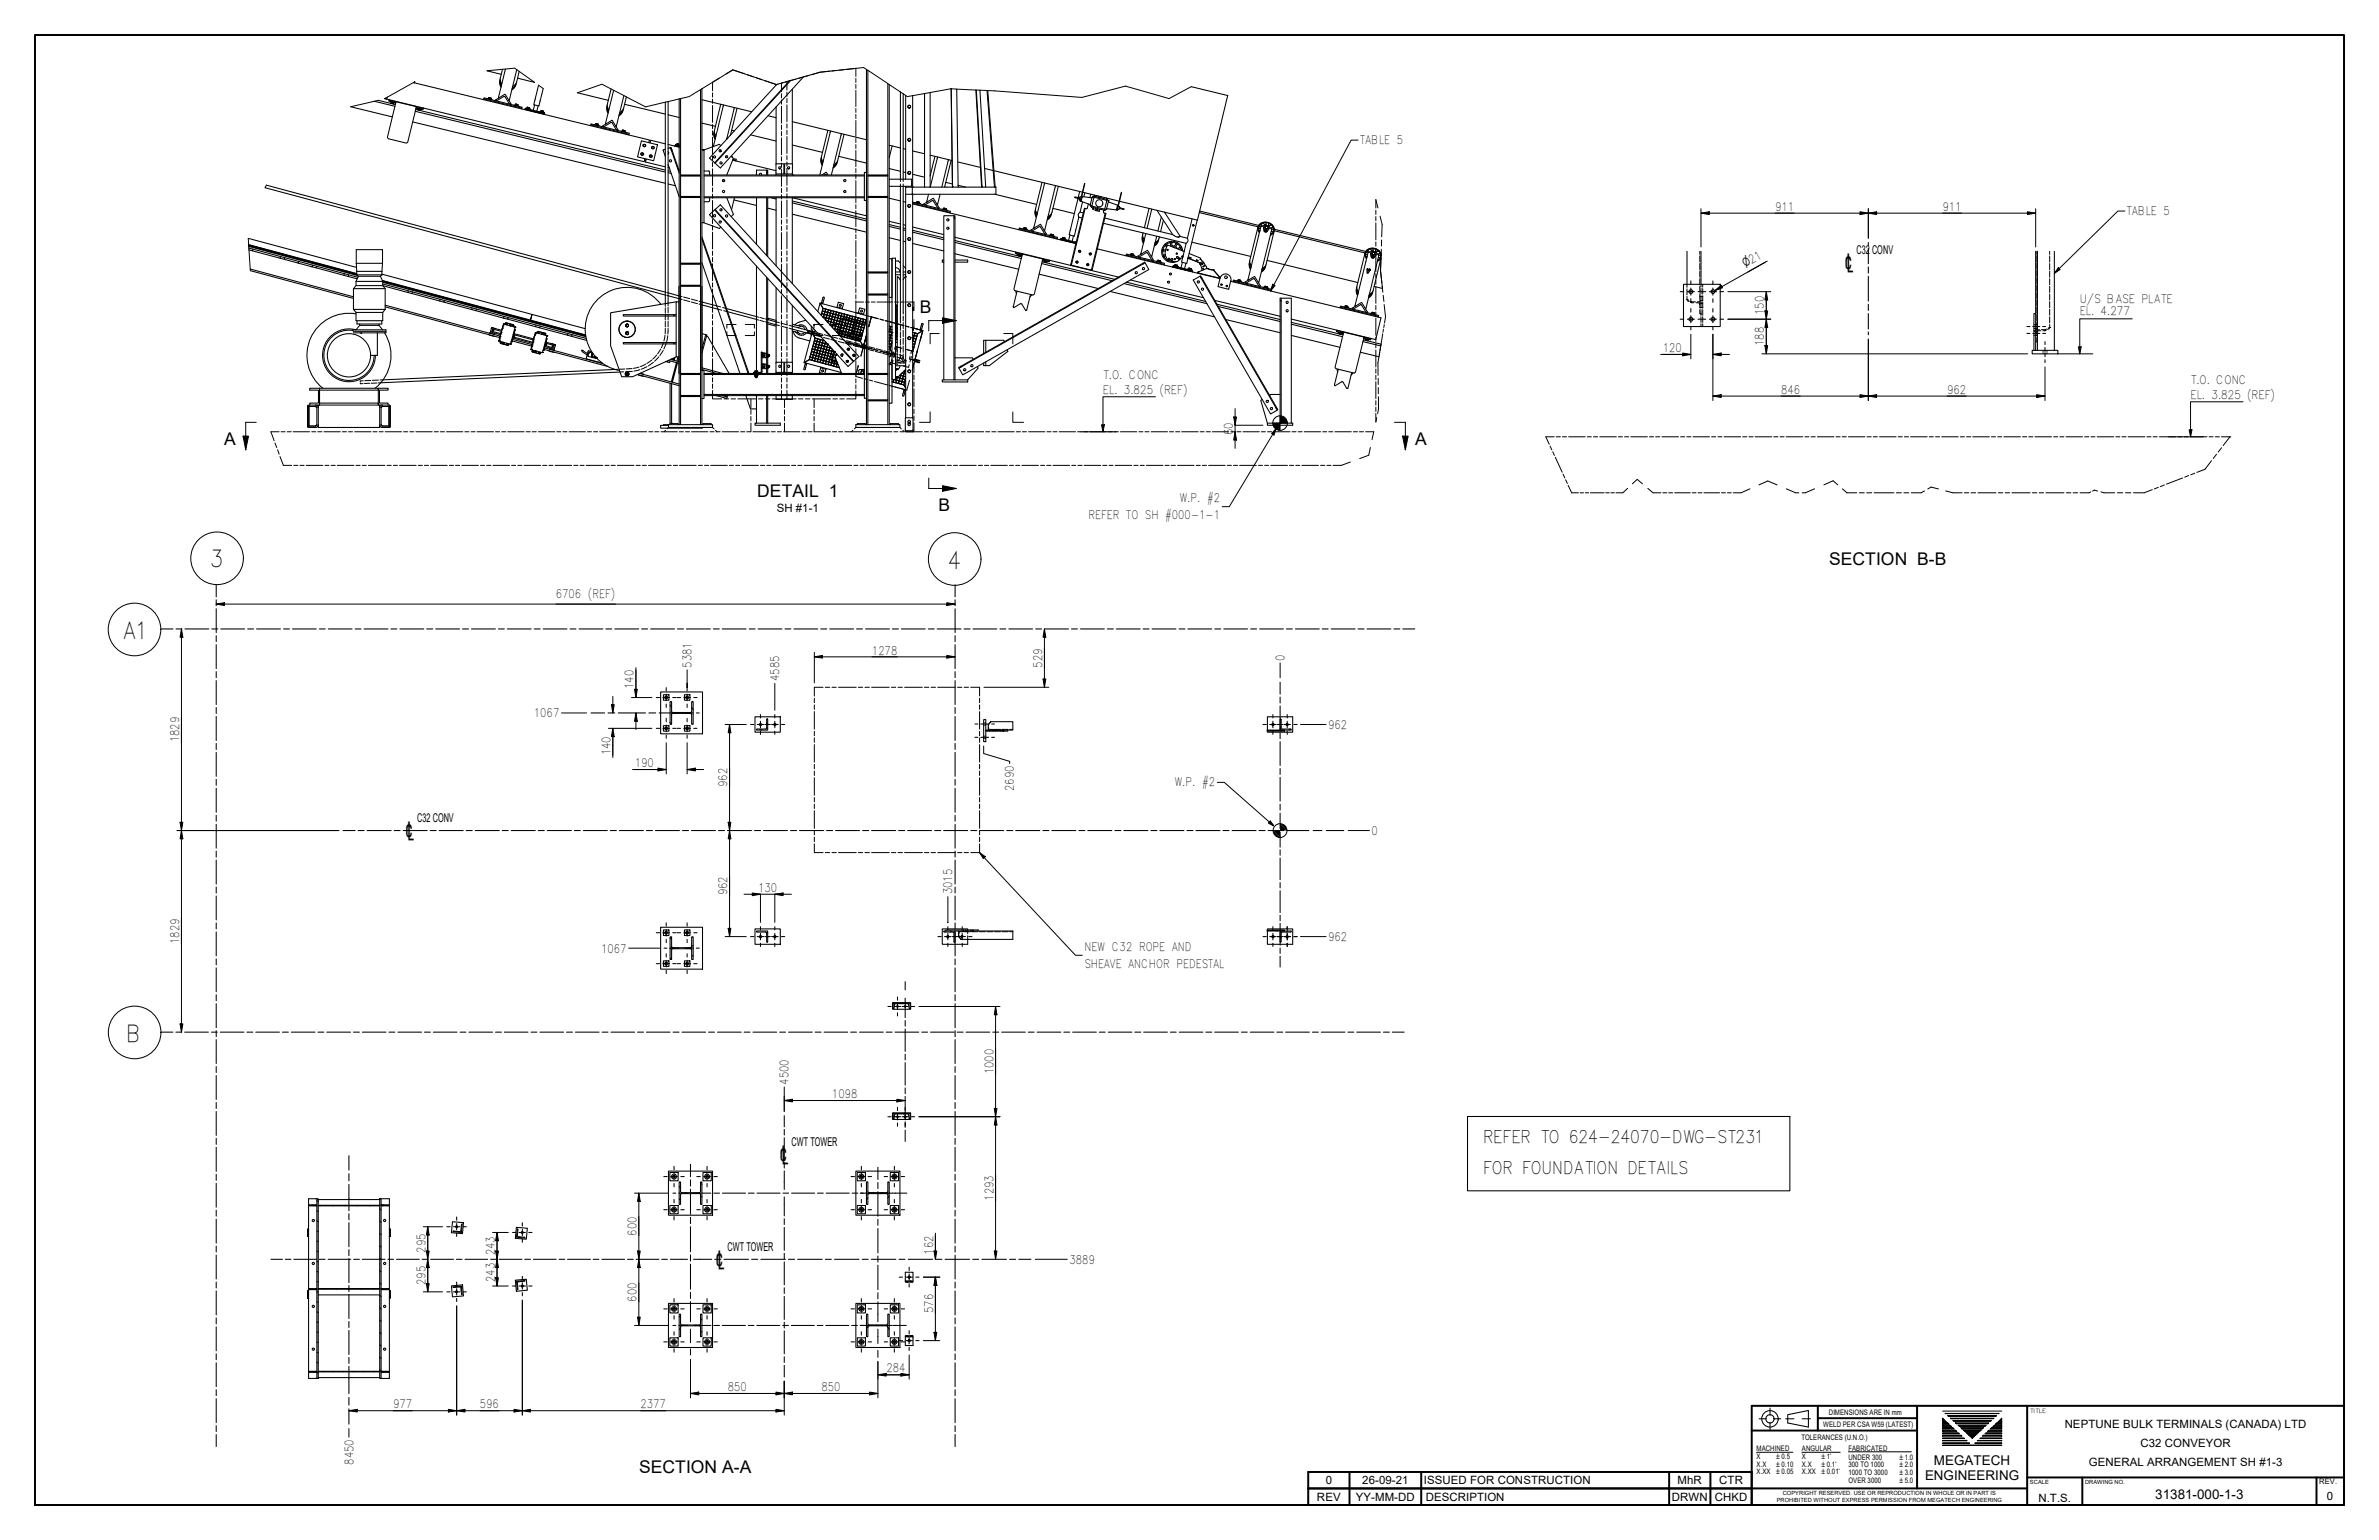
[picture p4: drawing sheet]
<svg xmlns="http://www.w3.org/2000/svg" width="864mm" height="559mm" viewBox="0 0 864 559" stroke-linecap="round" stroke-linejoin="round" font-family="sans-serif">
<defs><g id="words">
<g font-size="8.5">
<text x="76.3" y="205.9">3</text>
<text x="344" y="206.4">4</text>
<text x="44.2" y="231.8">A1</text>
<text x="45.8" y="378">B</text>
</g>
<g font-size="8">
<text x="669.2" y="98.8">℄</text>
<text x="146.7" y="304.9">℄</text>
<text x="282.6" y="422.5">℄</text>
<text x="259.4" y="460.5">℄</text>
</g>
<g font-size="6.3">
<text x="334" y="113.6">B</text>
<text x="81.4" y="161.3">A</text>
<text x="513.7" y="161.3">A</text>
<text x="274.9" y="180.4">DETAIL 1</text>
<text x="340.7" y="185.3">B</text>
<text x="664" y="205.1">SECTION B-B</text>
<text x="538.4" y="414.8">REFER TO 624-24070-DWG-ST231</text>
<text x="538.4" y="426.1">FOR FOUNDATION DETAILS</text>
<text x="232" y="534.5">SECTION A-A</text>
</g>
<g font-size="4.9">
<text x="702.1" y="531.6">MEGATECH</text>
<text x="698.8" y="537.1">ENGINEERING</text>
<text x="782.4" y="544">31381-000-1-3</text>
</g>
<g font-size="4.4">
<text x="673.9" y="92.1">C32</text>
<text x="679.6" y="92.1">CONV</text>
<text x="151.5" y="298.2">C32 CONV</text>
<text x="287.4" y="415.8">CWT TOWER</text>
<text x="264.1" y="453.8">CWT TOWER</text>
</g>
<g font-size="4.3">
<text x="493.8" y="52.4">TABLE 5</text>
<text x="644.4" y="76.5">911</text>
<text x="705.1" y="76.5">911</text>
<text x="772.1" y="78.2">TABLE 5</text>
<text x="640.3" y="114.3" transform="rotate(-90 640.3 114.3)">150</text>
<text x="640.3" y="125.6" transform="rotate(-90 640.3 125.6)">188</text>
<text x="603.6" y="127.8">120</text>
<text x="646.6" y="142.9">846</text>
<text x="706.8" y="142.9">962</text>
<text x="447.5" y="157.8" transform="rotate(-90 447.5 157.8)">60</text>
<text x="428.2" y="182">W.P. #2</text>
<text x="395.1" y="188.4">REFER TO SH #000-1-1</text>
<text x="201.8" y="216.9">6706 (REF)</text>
<text x="316.5" y="237.5">1278</text>
<text x="466.3" y="239.7" transform="rotate(-90 466.3 239.7)">0</text>
<text x="251" y="242.3" transform="rotate(-90 251 242.3)">5381</text>
<text x="378.3" y="242.2" transform="rotate(-90 378.3 242.2)">529</text>
<text x="230" y="250" transform="rotate(-90 230 250)">140</text>
<text x="282.9" y="247.1" transform="rotate(-90 282.9 247.1)">4585</text>
<text x="193.8" y="260.3">1067</text>
<text x="65" y="269.4" transform="rotate(-90 65 269.4)">1829</text>
<text x="482.2" y="264.5">962</text>
<text x="221.6" y="274.1" transform="rotate(-90 221.6 274.1)">140</text>
<text x="230.4" y="278.4">190</text>
<text x="264" y="285.6" transform="rotate(-90 264 285.6)">962</text>
<text x="368.1" y="287.1" transform="rotate(-90 368.1 287.1)">2690</text>
<text x="426.4" y="285.2">W.P. #2</text>
<text x="497.9" y="302.9">0</text>
<text x="275.2" y="323.7">130</text>
<text x="264" y="324.9" transform="rotate(-90 264 324.9)">962</text>
<text x="345.7" y="324.6" transform="rotate(-90 345.7 324.6)">3015</text>
<text x="482.2" y="341.4">962</text>
<text x="65" y="342.6" transform="rotate(-90 65 342.6)">1829</text>
<text x="218.2" y="345.7">1067</text>
<text x="393.7" y="345.1">NEW C32 ROPE AND</text>
<text x="393.7" y="351.4">SHEAVE ANCHOR PEDESTAL</text>
<text x="360.6" y="389.8" transform="rotate(-90 360.6 389.8)">1000</text>
<text x="286.3" y="393.6" transform="rotate(-90 286.3 393.6)">4500</text>
<text x="302" y="398.5">1098</text>
<text x="360.6" y="435.7" transform="rotate(-90 360.6 435.7)">1293</text>
<text x="231.1" y="448.4" transform="rotate(-90 231.1 448.4)">600</text>
<text x="154.4" y="454.5" transform="rotate(-90 154.4 454.5)">295</text>
<text x="179.6" y="455.5" transform="rotate(-90 179.6 455.5)">243</text>
<text x="338.7" y="455.2" transform="rotate(-90 338.7 455.2)">162</text>
<text x="388.2" y="458.5">3889</text>
<text x="154.4" y="466.3" transform="rotate(-90 154.4 466.3)">295</text>
<text x="179.6" y="465.2" transform="rotate(-90 179.6 465.2)">243</text>
<text x="231.1" y="472.4" transform="rotate(-90 231.1 472.4)">600</text>
<text x="338.7" y="476.5" transform="rotate(-90 338.7 476.5)">576</text>
<text x="321.8" y="498">284</text>
<text x="264.2" y="504.8">850</text>
<text x="298.2" y="504.8">850</text>
<text x="142.7" y="511">977</text>
<text x="174.2" y="511">596</text>
<text x="232.5" y="511">2377</text>
<text x="128.3" y="531.5" transform="rotate(-90 128.3 531.5)">8450</text>
</g>
<g font-size="4.2">
<text x="755" y="109.9">U/S BASE PLATE</text>
<text x="755" y="114.3">EL. 4.277</text>
<text x="400.4" y="137.6">T.O. CONC</text>
<text x="400.4" y="143">EL. 3.825 (REF)</text>
<text x="795.2" y="139.4">T.O. CONC</text>
<text x="795.2" y="144.8">EL. 3.825 (REF)</text>
</g>
<g font-size="4.1">
<text x="633.5" y="97" transform="rotate(-29 633.5 97)">⌀21</text>
<text x="281.9" y="185.7">SH #1-1</text>
<text x="749.5" y="518.1">NEPTUNE BULK TERMINALS (CANADA) LTD</text>
<text x="777" y="525.1">C32 CONVEYOR</text>
<text x="758.2" y="532.1">GENERAL ARRANGEMENT SH #1-3</text>
<text x="481.2" y="538.6">0</text>
<text x="494.5" y="538.6">26-09-21</text>
<text x="516.9" y="538.6">ISSUED FOR CONSTRUCTION</text>
<text x="609" y="538.6">MhR</text>
<text x="624.1" y="538.6">CTR</text>
<text x="478.1" y="544.6">REV</text>
<text x="492.2" y="544.6">YY-MM-DD</text>
<text x="517.6" y="544.6">DESCRIPTION</text>
<text x="606.9" y="544.6">DRWN</text>
<text x="622.5" y="544.6">CHKD</text>
<text x="739.9" y="545">N.T.S.</text>
<text x="844.7" y="544.3">0</text>
</g>
<g font-size="2.8">
<text x="663.9" y="513.3">DIMENSIONS ARE IN mm</text>
<text x="661.9" y="517.9">WELD PER CSA W59 (LATEST)</text>
<text x="637.7" y="526.5">MACHINED</text>
<text x="653.9" y="522.6">TOLERANCES (U.N.O.)</text>
<text x="654.1" y="526.5">ANGULAR</text>
<text x="671" y="526.3">FABRICATED</text>
<text x="637.7" y="529.3">X</text>
<text x="637.7" y="532.2">X.X</text>
<text x="654.1" y="529.3">X</text>
<text x="654.1" y="532.2">X.X</text>
<text x="671" y="529.6">UNDER 300</text>
<text x="671" y="532.4">300 TO 1000</text>
<text x="637.7" y="535">X.XX</text>
<text x="654.1" y="535">X.XX</text>
<text x="671" y="535.2">1000 TO 3000</text>
<text x="671" y="538">OVER 3000</text>
<text x="841.9" y="538.6">REV.</text>
</g>
<g font-size="2.6">
<text x="644.8" y="529.3">±0.5</text>
<text x="644.8" y="532.2">±0.10</text>
<text x="661.2" y="529.3">±1°</text>
<text x="661.2" y="532.2">±0.1°</text>
<text x="689.5" y="529.6">±1.0</text>
<text x="689.5" y="532.4">±2.0</text>
<text x="644.8" y="535">±0.05</text>
<text x="661.2" y="535">±0.01°</text>
<text x="689.5" y="535.2">±3.0</text>
<text x="689.5" y="538">±5.0</text>
</g>
<g font-size="2.1">
<text x="736.9" y="512.7">TITLE</text>
<text x="736.9" y="538.6">SCALE</text>
<text x="756.9" y="538.6">DRAWING NO.</text>
<text x="644.9" y="545.1">PROHIBITED WITHOUT EXPRESS PERMISSION FROM MEGATECH ENGINEERING</text>
<text x="647.2" y="542.4">COPYRIGHT RESERVED. USE OR REPRODUCTION IN WHOLE OR IN PART IS</text>
</g>
</g></defs>
<!-- layer: O1 -->
<g fill="none" stroke="#000" stroke-width=".36">
<path d="M137.3 36.4l-10 2.3M150.6 29.7l-11 6.1M176.8 25.7l10.1-1 7.2 5.2M195.5 30.9l1.7 1.2M261.1 28.4l-2.4 1.4M270.3 26.8l-4.3-1.4-2.4 1.4M271.3 27.1l2.1 .8M274.5 28.2l2.1 .7M277.6 29.3l4.3 1.4 .5-.2M284.4 30l-1.3 .4M288.9 28.7l-3.9 1.1M291.3 28l-1.6 .5"/>
<path d="M293.7 27.3l-1.6 .5M301.2 25.8l-3.5 .4-3.2 .9M303.7 25.6l-1.7 .1M306.4 25.3l-1.8 .2M310.7 24.8l-3.5 .4M432.4 31.5l-8 4.3-15.8-4.6-15.9 4.1-31.6-2.3-15.8-.8-15.9 2.9-15.9-10.6-15.8 1.7-15.8 4.5-15.9-5.3-11.7 7.2a12.6 12.6 0 0 1-7.2 3.2l-12.7 3-15.9-8.2-8.9 3.1M96.7 67.2l-.5 .9M499.4 72.4l.8 3M501 78.4l.7 3.1-.1 4.4M90.1 86.5l.8 11.7M501.3 93.8l-.2 4.4 .5 4.5M501.4 92.2l-.1 1.4a37.8 37.8 0 0 0 .6 11.1"/>
<path d="M501.4 90.4v2.2M501.5 87.1v2.2M501.7 103.8l.3 2.2M502.1 107.1l.3 2.3M502.2 119.4l-.2 1.2M502.5 110.5l.5 4.5-.4 2.2M502.5 117.8l-.2 1.1M500.3 137.3v2.2M500.5 129.5l-.3 2.2 .1 4.5M500.8 127.8l-.1 1.1M501.1 126.2l-.2 1.1M501.3 124.9l-.7 4.6"/>
<path d="M501.9 121.1l-.7 4.5M98.3 156.7l1.2 3.2M498.7 156.7l-.6 2.8M499.7 151.6l-.3 1.5M500.3 140.6v2.3M500.4 144v4.5l-.3 1.5M561.1 158.5l1.3 2.7M809.4 158.5h.1M809.5 158.5h.1M809.5 158.5l-2.5 3.2M99.8 160.7l.7 1.7M100.8 163.2l.5 1.6"/>
<path d="M101.6 165.7l1.3 3.2M490.2 167.6l-3.3 1.3M497.5 162.3l-.6 2.9-3.3 1.2M562.7 161.9l.6 1.3M563.7 163.9l.6 1.4M564.6 165.9l2.5 5.5M567.4 172l.6 1.4M568.3 174.1l.7 1.3M569.3 176.1l1.2 2.7M590.8 177.2l-1.7 1.6M592.6 175.6l1.7-1.7 1.9 1.7M598.2 177.2l1.9 1.6"/>
<path d="M635.3 177.4l-3.3 1.4M638.5 175.9l3.2-1.4 3.4 1.4M648.5 177.4l3.3 1.4M658.7 177.4l-3.3 1.4M662.1 175.9l3.3-1.4 1.7 1.4M668.8 177.4l1.7 1.4M698.6 178.1l-1.2 .7M699.8 177.4l1.2-.7 2.7 .7M706.3 178.1l2.7 .7M759 178.5l-.7 .3M759.6 178.2l.7-.4 1.1 .4M762.6 178.5l1.2 .3"/>
<path d="M781.3 177.7l-3 1.1M783.5 176.8l-1.5 .6M785.7 176l-1.5 .6M792.3 173.4l-5.9 2.3M794.5 172.6l-1.4 .5M796.7 171.7l-1.4 .6M802.8 167.2l-2.4 3.1-2.9 1.1M804.6 164.8l-1.2 1.6M806.4 162.5l-1.2 1.5M243.2 255.8l.6 1M244.8 258.5l.2 .4M248.5 258.5l.2 .4"/>
<path d="M251.1 256.6l.5 1M243.2 262.1l.4 .7M275.8 264.5l.7 .4M278.3 262.3l.4 .2M461.2 264.9l.2 .4M464.8 264.9l.3 .4M465.1 263.7l-.4 .7M468.2 264.5l-.2 .4M278.7 338.4l-.4 .3M345.3 337.8l-.2 .4M463.3 337.4l.4 .4M467.4 337.8l-.3 .4"/>
<path d="M243.8 347.6l-.6 .3M243.8 340.2l-.6 .4M244 343.8l-.8 .4M250.2 343.9l-.6 .4M251.6 346.7l-.5 .3M251.6 343.1l-.5 .3M346.7 341.8l-.1 .1M465.1 340.2l-.4 .4M324.5 364l-.3 .3M329 364l-.2 .2M324.2 404.9l.4 .4M327.8 404l.2 .2"/>
<path d="M113.3 437.2l.6 .4M115 439.3l.5 .3M115 435.7l.5 .2M116.5 437.3l-.3 .3M120.9 437.3l-.2 .3M125.5 437.3l-.3 .3M130 437.3l-.3 .3M134.5 437.3l-.3 .3M137.8 438.5l.5 .5M139.4 437.2l-.7 .4M246.5 435l.6 .5M246.5 430.5l.6 .5"/>
<path d="M248.8 432.8l.3 .3M253.3 432.8l.3 .3M254.3 433.8l.5 .5M254.3 429.3l.5 .5M314.7 428.9l-.2 .2M315 434.6l-.5 .9M316.1 432.8l-.2 .3M319.8 432.8l-.2 .3M322.8 433.9l-.5 .9M112 446.3l-.4 .4M115 457.7l.5 .3M115 454l.5 .3"/>
<path d="M115 450.3l.5 .3M115 446.7l.5 .3M115 443l.5 .3M137.8 456.5l.5 .5M137.8 452l.5 .5M137.8 447.5l.5 .6M137.8 443l.5 .5M141.7 448l-.3 .4M166.6 446.9l.2 .2M187.6 448.2l.2 .2M188.6 448.8l.5 .3M111.6 470.7l.4 .4"/>
<path d="M112.6 467.6l.2 .4M115 479.6l.5 .3M115 476l.5 .3M115 472.3l.5 .3M115 468.6l.5 .3M115 465l.5 .3M115 461.3l.5 .3M117.5 467.6l.2 .2M122 467.6l.2 .2M126.4 467.6l.3 .2M130.9 467.6l.2 .2M135.4 467.6l.2 .2"/>
<path d="M137.8 470l.5 .5M137.8 479l.5 .5M137.8 474.5l.5 .5M137.8 465.5l.5 .5M137.8 461l.5 .5M138.4 467.6h-.1M141.6 468.3l-.2 .5M167.6 467.7l-.2 .4M187.7 464.9l-.2 .2M247.1 477.4l-.6 .5M254.8 478.6l-.5 .5M328.8 464.8l.6 .4"/>
<path d="M330.7 464.8l.6 .4M113.5 497.6l.2 .4M115 498l.5 .3M115 494.3l.5 .3M115 490.6l.5 .3M115 487l.5 .3M115 483.3l.5 .3M117.4 497.6l-.1 .2M121.1 497.6l-.2 .2M124.7 497.6l-.1 .2M128.4 497.6l-.1 .2M132 497.6l-.1 .2"/>
<path d="M135.7 497.6l-.1 .2M137.8 496.9l.5 .5M137.8 492.4l.5 .5M137.8 487.9l.5 .5M137.8 483.4l.5 .6M140.1 497.6l-.7 .4M247.1 481.9l-.6 .5M248.2 480.8l-.3 .3M252.6 480.8l-.3 .3M254.8 483.1l-.5 .5M314.5 480.9l.5 .9M318.1 480.8l.2 .3"/>
<path d="M321.8 480.8l.2 .4M322.3 481.6l.5 .9M329.6 485v.1M331.3 484.7l-.7 .4"/>
</g>
<!-- layer: O4 -->
<g fill="none" stroke="#000" stroke-width=".38">
<path d="M127.3 38.7l15.1 3.7M135.9 36.7l7.4 1.9M137.3 36.4l6.2 1.5M139.6 35.8l1.7 .4M140.6 35.3l-.2 .7-.7-.2M141.3 36.3l-.1 .4 2.4 .6M141.3 36.3l12.4 2.9M141.3 36.3l12.3 3M141.6 36.8l1.8 .4M141.9 37.4l.3 .1M141.9 37.4l.1-.4 1 .2-.2 .4M142.2 37.5l.4 .1"/>
<path d="M142.5 37.1l-.1 .4M142.6 37.6h.2M142.6 37.6l.2 .1M142.8 37.6v.1M143.6 36.9l-3 12.9 .3 .5 6.6 1.6 .5-.3 3.1-12.8h.2M150.1 30l85.7 20.8-.3 1M150.4 29.8l.1 .3M150.6 29.7l-.1 .1M150.9 39.7l90.6 22M151 39.1l2.5 .6 .1-.4M151.3 39.2l1.8 .4M151.6 39.8h.2"/>
<path d="M151.6 39.8l.1-.4 .5 .1 .5 .1-.1 .4M151.8 39.8l.5 .2M152.2 39.5l-.1 .4M152.3 40h.3M153.7 39.2l-.1 .1M153.7 39.2l80.1 19.5 .3-1.1M175.6 35.9l.1-.4 .2 .1 13.6 3.3-.1 .3M175.6 35.9l13.8 3.3v.3M175.6 35.9l-.1 .3M176.8 25.7l5.1 1.3M176.9 35.8l1.7 .4M177.4 35.4h.2"/>
<path d="M177.4 35.4l-.1 .4 .5 .1 .4 .1 .1-.4M177.4 35.4h.1M177.6 35.4l.5 .2M177.8 35.5v.4M178.1 35.6h.2M180 36.5l3.1-1.5 1.8 2.7 .6-.1-2.2-3.4-3.4 2.1 .1 .2M181 35.3l.1 .2M181.6 29.1l-.1 1 .4 1.3M181.6 28.7l-.2 1.5 .5 1.4M181.7 29.5v.3M181.7 29.8h.1M181.8 29.9h.1"/>
<path d="M181.8 29.9v.8l.3-.1M181.9 31l.1 .2M182.1 30.7l-.2 .3M182.4 25.1l-.8 3.4 .1 1.3 .5 .6M183.5 25.1l-2.5 10.2M186 31.7l.1 .2M186.1 31.9l-.2 .3M186.6 38.2l1.7 .4M186.6 31.1h.1M186.7 31.1l-.4 .7-.2-.2M186.7 31h.1M186.9 30.9l-.1 .1"/>
<path d="M187 30.8l-.1 .1M187.1 37.8h.3M187.1 37.8l-.1 .4 .5 .1 .4 .1 .1-.4M187.2 30.5l-.6 1.3-.7 .6M187.4 37.8l.4 .1M187.4 30.1l-.5 1.5-1.1 1M187.6 25.3l-2.9 11.1 .2-.2M187.6 37.9l-.1 .4M187.8 37.9l.2 .1M187.9 28.4l6.2 1.5M188.5 25.9l-1 4.1-.6 .9-.8 .5M190.4 39.8l7.4 1.8"/>
<path d="M190.7 39.3l7 1.7-.1 .4-7-1.7zM190.8 39.3l1.8 .5M191.3 38.9h.3M191.3 38.9v.4l.9 .3 .1-.4M191.3 38.9h.1M191.6 38.9l.5 .2M191.8 39.1l-.1 .4M192.1 39.1l.2 .1M194.1 38.1l-.5 1.9M195.4 38.4l-.5 1.9M195.5 30.9l-1.7 7.1 1.8 .4 1.6-6.3M209.6 33.7l11.2 2.7"/>
<path d="M220.4 38.6v.9l.4 1.4M220.5 38.2l-.3 1.5 .5 1.4M220.5 39.4l.1 .8 .4-.2M220.5 38.9l.1 .3M220.6 39.2h.1M220.7 39.3l-.2 .1M221.8 32.3l-1.4 5.8 .6 1.7M222.8 32.8l-3 11.9 .2 .3M226.1 40l-.6 1.2-.8 .6M226.3 39.6l-.5 1.4-1.1 1M226.5 34.7l-2.7 11M226.7 37.8l14.8 3.6"/>
<path d="M227.4 35.2l-1 4.2-.5 .8-.9 .6M241.5 37.1v73.1M242.5 36.9v73.1M246.5 35.9v118.2M247.1 35.8v118.3M254.3 32.6v121.5M254.8 32.2v121.9M254.8 36.2l18.1 4.4M261.6 37.8l-2.3 9.8 .6 1.7M262.6 38.1l-3.6 15.1M266.6 39l-2.8 11.5M267.5 39.3l-2.4 9.8"/>
<path d="M281.7 30.6v.3M281.7 38.8v20.6M286.6 29.3l-27.2 29.8M287 29.2l-27.4 30-.2-.1-1.8-1.7 24.3-26.8M287.6 32.4v27M291.7 27.9l-30.2 33.1-1.9-1.8M314.5 25.2v128.9M315 25.5v128.6M322.3 30.4v123.7M322.8 30.7v123.4M326.9 33.4v31.6M327.9 34v31"/>
<path d="M328.8 34.6v30.4M331.3 34.7v33.2M335.6 34v33.9M337.7 33.6v34.3l2.7-10.9M345.3 32.2l.4 35.7M347.3 32.3l.5 35.6M354.2 32.7l2.1 35.2M354.4 32.7l2.1 35.2M355.7 32.7l2.1 35.2M358.3 32.9l2.7 34.7M358.6 32.9l2.6 34.7M432.4 31.5l13.3 3.2-11 45.2-28.3-6.9"/>
<path d="M149.8 44.2l91.7 22.3M150.7 40.4l90.8 22M195.9 40.6l1.7 .4M196.4 40.2h.2M196.4 40.2l-.1 .4 .9 .2 .1-.4M196.6 40.2l.5 .1M196.8 40.3v.4M197.1 40.3l.2 .1M214.5 45.3v-.3l9.4 2.2 4.5 1.1-.1 .4M214.5 45.3l13.8 3.4-.1 .2M214.5 45.3l-.1 .3M215.7 45.3l1.8 .4"/>
<path d="M216.3 44.9h.2M216.3 44.9l-.1 .4 .9 .2 .1-.4M216.3 44.8v.1M216.3 44.8l.2 .1M216.5 44.9l.5 .1M216.7 45l-.1 .4M217 45l.2 .1M219.2 46l-.5-.3 3.5-2.1 2.1 3.5-.2 .1M219.8 44.7l.1 .3M220.8 40.3v.3M220.9 40.2l-.1 .1M221.7 44.5l-2.5 1.6"/>
<path d="M221.8 44.5l.4 .1M222.2 44.6l1.9 2.6M223.8 45.7l-.2 .2M223.8 45.7l-.2 .1M224.9 41.1l.1 .3M224.9 41l.1 .2M225 41.3l-.2 .3M225 41.2h.2M225.5 47.6l1.7 .4M225.5 40.5h.1M225.5 40.5l-.3 .7M225.6 40.4h.1"/>
<path d="M225.8 40.2l-.2 .2M226 47.2h.2M226 47.2l-.1 .4 .5 .2h.4l.1-.3M226.2 47.2l.5 .2M226.4 47.3v.5M226.7 47.4l.2 .1M232.8 51.1l5.9 1.4-1.4 5.8-5.9-1.4zM233.6 53.2l.3 .1M234 58l.5 .1M234.1 52.4l-.6 .1-.1 .4 .2 .3M234.1 52.4l.3 .5-.5 .3M234.6 57.7l-.3 1.1 7.2 1.7"/>
<path d="M236 51.9l.2-1 5.3 1.3M236.2 56.2l-.4 .1a.48 .48 0 0 0 .4 .8 .48 .48 0 0 0 .4-.7l-.1-.1M236.2 56.2l.3 .1M236.9 53.1l.6 .4a.48 .48 0 0 1-.6 .5 .48 .48 0 0 1-.1-.9h.2M241.5 54.2l-.8 .2 .8 2.3M242.5 55.1l.3 .4-.3 .4M242.5 52.4l4 1M242.5 59.6l4 11.8M242.5 41.7l4 .9M243.4 53.6l.2-.1 .3 .9zM243.4 53.6l-.9 .2M243.6 54.3l2.9 8.5"/>
<path d="M243.9 54.4l2.6 7.6M245.8 52.2h.2M245.8 52.2l-.1 .4 .8 .2-1.3-.2M246 52.2l.5 .1zM246.3 52.3l-.2 .4M246.5 52.3h.1M246.5 52.9l-1.3-.4-.1 .4 1.4 .4-1.7-.3M254.8 54.4h.8v26.4h-.8M254.8 44.7l4.9 1.1M255.1 54.3h.3M255.1 54.3h.1M255.1 54.3v.1"/>
<path d="M255.4 54.3l.2 .1M259.3 48.1l-.1 .9 .4 1.3M259.3 47.7l-.2 1.4 .5 1.4M259.4 48.4v.2M259.5 48.6v.1M259.5 48.8v.8M259.6 49.9l.1 .2M259.6 49.8v.1M259.8 49.7l-.2 .1M259.8 49.5l-.3 .1M261.3 54.3l.4 .7M261.7 52.9l-.5-.5-5.6 2"/>
<path d="M263.4 56.9l.8 .1M263.8 50.5h.1M264.2 50l-.3 .2M265.1 49.1h.1M265.4 56.6l.8 .8-2.4 6.1M265.6 47.3l1 .2M265.8 56.9l-.2-.1 .2 .2M266 58.1l15.7 3.8M266.1 57.9l1.1 .3-.1 .2M266.2 57.5l1.1 .3-.1 .4M272.5 48.9l9.2 2.3M278.8 42l2.9 .7"/>
<path d="M287.6 52.6l11 2.7M287.6 44.2l26.9 6.5M298.2 57.5l-.1 .9 .4 1.4M298.2 57.1l-.2 1.5 .5 1.4M298.3 57.9l.1 .2M298.4 58.2l-.2 .1 .2 .8M298.5 59.2l.1 .4M298.7 59.1l-.2 .1M298.7 58.9l-.3 .1M300.5 47.3l-2.3 9.7 .5 1.7M301.5 47.5l-3.9 16M302.7 59.9l.1 .2"/>
<path d="M303.3 59.4l-.5 .7M303.5 59.3l-.3 .1M303.6 59.2l-.1 .1M303.8 58.9l-.6 1.2-.7 .7M304 58.5l-.5 1.4-1.1 1M304.5 56.7l10 2.5M305.4 48.5l-3.6 15M306.4 48.7l-2.4 9.8-1.3 1.2M322.8 52.7l4.1 1M323.8 53l-1 4.2M327.9 53.9l.9 .2M331.3 54.8l4.3 1"/>
<path d="M337.7 56.3l7.9 2M339.4 56.7l-1.7 7.1M344.3 57.9l-2.4 10M345.3 58.2l-2.4 9.7M347.7 58.8l8.2 1.9M96.2 68.1l145.3 39M96.7 67.2l144.8 38.8M242.5 60.8l.5 .1M242.5 62.7l1.1 .2M242.5 62l.9 .2M242.5 66.8l2.7 .6M246.5 61.8h.1"/>
<path d="M247.1 63.5h7.2v.4h-7.2zM247.1 71.3h7.2v.4h-7.2zM255.6 62.1h1.8l.2 1.4M255.6 71.8h58.2M255.6 71.4h58.2M255.6 63.8h58.2M255.6 63.5h58.2M257.6 77.9l3.9-3.6 50.3 55.1-4 3.6zM257.6 71.8l-.2 1.3-1.8 .1M259.4 76.2l50.4 55M259.6 76l50.3 55.1M262.3 65.6l.7 .2"/>
<path d="M262.3 65.7l.6 .2M263.8 71.8l2.4 6-.8 .8M266.4 72.6l8.2 1.9M266.6 71.8l-1 4.3M274.6 71.8v16.8M275.7 63.5a.4 .4 0 0 1 .4-.6 .4 .4 0 0 1 .3 .6M278.3 61.7h.4v1l-.4-.1zM278.3 61.7h-3.7v1.8M278.3 62.5v1M278.3 71.8v20.9M278.7 62.7v.8M278.7 71.8v21.3"/>
<path d="M278.7 75.5l3 .8M280 71.8l1.7 .4M281.7 63.5v-.4h6v.4M281.7 63.1v-3.7h6v3.7M281.7 71.8v24.7M284.6 62.7h.2v.4M284.8 62.7v-3h-.2v3.4M287.6 71.8v31.1M287.6 73.6l26.9 6.6M287.6 72.9l26.9 6.6M287.6 77.7l26.9 6.5M287.7 63.4l.4 .1"/>
<path d="M287.7 71.8l26.8 6.5M298.3 63.5l1.6-1 .7 1M299.3 63.5l.4-.2 .3 .2M302.6 60l-.1 .5M314.5 62.6h-.7v10.1h.7M315.1 63.5h7.1v.4h-7.1zM315.1 71.3h7.1v.4h-7.1zM322.8 65h8.1v2.6h-8.1M322.8 71.9l4.1 1M322.8 61.2l4.1 .9M326.9 67.6v48.6M327.9 73.2l.9 .2"/>
<path d="M327.9 67.6v45.8M327.9 62.4l.9 .2M328.8 67.6v.3M328.8 70.5v81.1M328.8 70.5h2.4M329.5 62.8h.1M330.4 63h.1M331.2 67.9h30.3v2.6h-30.3zM331.2 67.9h-2.4v2.6M331.3 73.7l13.6 3.3-.1 .3M331.3 74l59.3 14.4M331.3 73.4h.1"/>
<path d="M331.3 70.5v81.1M331.3 63.2l4.3 1.1M331.3 73.4l13.7 3.3-.1 .3M332.4 73.6l1.7 .4M332.9 73.2h.2M332.9 73.2l-.1 .4 .9 .2 .1-.4M333.1 73.2l.5 .1M333.3 73.3l-.1 .4M333.6 73.3l.2 .1M335.8 74.4l-.5-.4 3.5-2.1 2.1 3.5-.2 .2M336.5 73v.3M336.5 73l.1 .3"/>
<path d="M337.1 70.5l-.6 2.5M338.8 72.9l-.4-.1-2.6 1.6M338.8 72.9l1.8 2.6M340.4 74l-.2 .2M340.4 74l-.3 .1M341.2 70.5l-.8 3.5M342.1 75.9l1.7 .5M342.6 75.6h.2M342.6 75.6l-.1 .3 .9 .3 .1-.4M342.8 75.6l.5 .1M343.1 75.7l-.2 .4M343.3 75.7l.2 .1"/>
<path d="M343.3 66.2l2.4 .6M346.3 79.1l.4 .1v-.9h-.4v59.5M346.3 78.3h-3.7v59.5M346.7 79.2v58.6M347.8 67.2l2.8 .7M357.4 61.1l3.2 .8M360.8 61.9l32.1 7.8M361 67.7h.1M361 67.6v.3M361.1 70.5l15.2 3.7M361.2 67.6v.1M361.2 67.6v.3"/>
<path d="M375.9 76.4l-.1 .9 .4 1.4M375.9 76l-.2 1.5 .5 1.4M376 76.7l.1 .3M376 77l.2 .1M376.1 77.1v.8l.4-.1M376.2 78.2l.1 .2M376.3 78.1l-.1 .1M376.4 78l-.1 .1M378.2 66.2l-2.3 9.5 .1 .9 .5 1M379.2 66.4l-3.9 16.1M380.4 79v.1M380.4 78.8l.1 .2"/>
<path d="M380.5 79.1l-.3 .3M380.5 79h.2M381 78.3l-.3 .7M381.3 78l-.2 .2M381.5 77.8l-.6 1.2-.7 .6M381.7 77.4l-.5 1.4-1.1 1M382.2 75.6l7.8 1.9M383.2 67.4l-3.9 16-.3 .2M384.2 67.6l-2.3 9.4-.4 .8-1.1 .8M390.3 71.5l-.1 .2 1.6 .5M391.3 72l-3.2 13.2 1.9 .5 1.6-6.9M391.6 78.8l1.2 .3"/>
<path d="M391.8 72.2l.3 .6M391.8 72.1v.1M391.9 69.5l-.5 2.3M392.1 77l-.7 .8 .2 1M392.1 77l1.2 .3M392.1 72.8l.1 .2M392.3 72.6h.3M392.4 72.9l.1 .2M392.5 71.3l-.6 .5-1.6-.3M392.6 73.1l3.2 1.3M392.6 71.7l.2 .1M392.6 71.7h.1"/>
<path d="M392.8 71.4l3.6 .3M392.9 71.4l-.4 1.5M393 73.2l-.9 3.8M393.1 69.8l13.1 3.2M393.7 75.6h.2l-5 20.6h-.2zM393.7 66.5l-1.4 6.5zM393.8 69.9l-.4 1.5M393.9 75.6l.4 .1M394.7 75.4l-.4 .3M395.1 74l-.4 1.4M395.9 70.5l-.3 1.2M396.2 75.1h.1"/>
<path d="M396.2 75.1l4.7 1.2M396.4 74.7l-.1 .1M396.5 74.8l4.6 .9M397.1 71.8l-.6 3M397.1 71.8l4.5 .8M397.1 71.2h.1M397.1 71.6h.1M397.1 71.2l-.6 .3-.8 3 .5 .6M397.2 71.2l4.7 1.1M397.3 70.8l-.1 .4M397.6 76.3v.1M397.6 75.5l.1 .1"/>
<path d="M397.7 75.6l-.1 .7M397.8 70.9l.5 .2M398.4 75.9l-.1 .5M398.8 71.2l-.1 .3M399.3 75.9l-.3 .8-1.4-.3M399.4 71.3l.4 .1M400.7 76.2l-.1 .9 .8 .4-4.9 20.5h-.3l5-20.6M400.9 76.3h.1M401 75.9h.1M401 79.1l24.7 6M401.5 76l-.5 .3M401.5 76h.1"/>
<path d="M401.6 72.7l.1 .2M401.7 71.9v.4M401.7 72.9l-.6 2.8M401.8 72.7l-.1 .1M401.9 75.7l-.2 .1M401.9 72.3h.1M402 72.4l.4 .6-.9 3M402.3 73.1l3.4 1.5M405.4 75.7l.2 .1M405.6 74.9h.2M405.7 74.5l-.4 1.6-3.5-.4M406 74.6l.4 .4"/>
<path d="M406.1 76l-.5 .2M406.3 75l.1 .1M406.4 75.3l1.6 .6-1.7-.3-.2 .4M406.4 75.3v.1M406.4 75.1v.2M407 69.8l-1.4 6.4zM417.1 75.6l-1.7 7M418.1 75.9l-1.7 7M420 76.3l5.7 8.8M421.6 78.8l-1.3 5M422.3 79.9l-1 4.2M422.7 77l5.7 8.7-1.1 .3-1.6-.9"/>
<path d="M423 77v.3M432.7 79.4l-1.7 7M434.6 79.9l-3.8 15.7-1.9-.5 1.7-6.8M435.4 77.1l21.2 5.2M435.5 76.6l21.4 5.2M90.1 86.5l39.3 10.5M90.3 88.9l10.7 2.8M90.3 88.8l39.2 10.5M90.3 89.4l39.5 10.6M90.3 90l39.6 10.6M90.8 97.6l37.5 10.1M90.9 98.2l37.4 10.1"/>
<path d="M91.6 91l10 2.7M91.8 90.4l-.2 .6-1.2-.3M101 91.7l-.1 .3-10.6-2.8 38.4 10.2v.3M101 91.7l-.1 .3 28.6 7.7-.6-.2-.1 .2M101 91.7l28.5 7.7M101.8 93.1l-.2 .6 1.6 .4 .2-.6M103.2 94.1l5 1.4 .2-.7-.2 .7 5 1.3M113.4 96.2l-.2 .6 1.6 .4 .2-.6M114.8 97.2l10 2.7M125 99.3l-.2 .6 1.6 .4 .1-.6M129.3 95.5v-4.9h9.6v4.9M129.3 95.5h9.6"/>
<path d="M129.3 95.5l.2 3M129.5 99.7l.6 .5-.9 1.9M129.5 99.7h9.1M129.5 98.5h9.1M129.5 98.5v1.2M138.6 99.5l54.5 14.6-.5 2.1 .5-2.1 19.3 5.2M138.6 99.7l-.5 .5M138.6 98.5v1.2M138.9 95.5l-.3 3M247.1 95.5h7.2v.4h-7.2zM254.8 86.8l16.8 48.7M254.8 86l17.1 49.5"/>
<path d="M254.8 95.3l13.8 40.2M255.6 80.8l5.6 2.1 .5-.5M274.6 96.6v38.1M315.1 98.7h7.1v.4h-7.1zM322.8 93.9h1v14h-1M322.8 80.3l4.1 1M322.8 82.2l4.1 .9M322.8 81.5l4.1 1M322.8 86.3l4.1 .9M323.8 93.7h1.3v44h-1.3zM325.1 94.7h1l.8 .7M325.1 97.1a1.59 1.59 0 0 1 1.6 1.6"/>
<path d="M326.9 98.7h-1.8v1h1.8M327.9 81.5l.9 .2M327.9 98.7h.9M327.9 99.7h.9M327.9 83.4l.9 .2M327.9 82.7l.9 .2M327.9 87.5l.9 .2M327.9 96.4l.9 1M329.8 99.2h.1M330.2 99.2h.1M331.3 82.4l11.3 2.7M331.3 84.2l11.3 2.8"/>
<path d="M331.3 83.6l11.3 2.7M331.3 88.3l11.3 2.8M342.6 94.4h-.5v.7h.5M346.7 86.1l22 5.3M346.7 94.4h4.6v.7h-4.6M346.7 88l24.1 5.8M346.7 87.3l24.2 5.9M346.7 92.1l23.1 5.6M368.7 91.6l-.1 .3 2.5 .7M368.7 91.6l12.3 2.8M369 92.1l1.8 .4M369.3 92.7l.2 .1"/>
<path d="M369.3 92.7l.1-.5 .9 .3-.1 .4M369.5 92.8l.5 .1M369.9 92.4l-.1 .4M370 83.1v-.3l13.7 3.3 .1 .4M370 83.1l13.8 3.4-.1 .2M370 83.1l-.1 .3M370 92.9h.2M370.9 92.1l.2 .1-3.1 12.7 .3 .6 6.6 1.6 .6-.3 3.2-12.8M371.2 83.1l1.8 .4M371.7 82.6l.3 .1M371.7 82.6l-.1 .5 1 .2 .1-.4M372 82.7l.4 .1"/>
<path d="M372.2 82.8l-.1 .3M372.4 82.8l.3 .1M375.3 82.5l.1 .3M375.3 82.5l.2 .2M377.2 99.5l21.5 5.2M377.7 82.4l-.4-.1-2.7 1.5M377.7 82.3l1.5 2.7 .6-.2-2.1-3.4-3.5 2.1 .4 .3M378.1 95.6l25.6 6.3M378.3 95l26.3 6.3M378.5 94.4l2.4 .6 .1-.4M378.8 94.4l1.7 .4M379 95l.3 .1"/>
<path d="M379 95l.1-.4 1 .2-.2 .4M379.3 83.4l-.2 .3M379.3 95.1l.4 .1M379.6 94.7l-.1 .4M379.7 95.2h.2M379.7 95.2l.2 .1M379.9 95.2v.1M381 85.4l1.7 .4M381 94.4l25 6.1M381.5 85h.2M381.5 85l-.1 .4 .7 .2h.2l.1-.4M381.7 85l.4 .1"/>
<path d="M381.9 85.1l-.1 .4M382.1 85.1l.3 .1M384.8 87l5.8 1.3-5.6-1.4 .1-.4 5.6 1.4M385.2 86.6l1.7 .4M385.7 86.2h.3M385.7 86.2l-.1 .4 .5 .1 .4 .1 .1-.4M386 86.2l.4 .1M386.2 86.3l-.1 .4M386.4 86.3l.2 .1M388.4 85.3l-.5 1.9M388.9 96.2l7.3 1.8M389.7 85.6l-.5 1.9"/>
<path d="M390.2 87.8h.5M398.3 90.3l44.5 10.8M400.6 81l30 7.3M408.8 92.6l.1-.4h.2l13.6 3.3-.1 .4M408.8 92.6l13.9 3.3-.1 .3M408.8 92.6l-.1 .2M410.1 92.5l1.7 .4M410.6 92.1h.2M410.6 92.1l-.1 .4 .5 .1 .4 .1 .1-.4M410.8 92.1l.5 .1M411.1 92.2l-.1 .4M411.3 92.2l.2 .1"/>
<path d="M414.2 91.9l.1 .3zM414.7 95.7l.8-.6 .2 .3-.7 .4M414.7 95.7l.3 .1M414.7 95.6l-65.8 37.3M414.8 85.8l-.1 1 .4 1.3M414.8 85.4l-.2 1.5 .5 1.4M414.9 86.3v.1M414.9 86.2v.1M415 84.5l-.2 1.2 .6 1.4M415 86.4v1M415 95.8l-66.2 37.4M415.3 87.4l-.1 .5"/>
<path d="M415.3 87.3l-.3 .1M415.7 95.4l1.4 2.4-67.6 38.2-1.4-2.4M415.9 84.8l-1.7 7.1M416.6 91.8l-.5-.1-2.6 1.6-.4-.4 3.5-2.1 2.1 3.5-.3 .1M416.6 91.8l1.5 2.6M418.1 92.9l-.2 .2M418.1 92.9l-.2 .1M418.2 94.4l.2 .1M419.2 88.4l.1 .2M419.3 88.2l.1 .2M419.3 88.7l-.2 .1M419.3 88.6v.1"/>
<path d="M419.8 94.9l1.7 .4M419.9 87.7v.4l-.5 .4M419.9 85.7l-1.8 7.2M420.2 87.5l-.3 .2M420.3 94.4l.3 .1M420.3 94.4l-.1 .5 1 .2 .1-.4M420.4 87.2l-.6 1.3-.7 .6M420.6 94.5l.4 .1M420.6 86.8l-.5 1.4-1.1 1.1M420.8 94.6l-.1 .4M420.9 85.9l-.5 1.3-1.1 .8M421 94.6l.3 .1"/>
<path d="M421.8 90.6l.5 .1v.2l-.5-.1-.1 .5 .3 1.6 .5-.2 .1 .3-.5 .2M422.1 93.2l1.5 1.5M422.3 90.3l.1 .2 .7 .2M422.4 91.1h.6M422.4 91.1l-.3 .2 .1 1.1M422.7 93.3l.8 .8h.3M422.8 88.7l-1 1.9M423 92.4h-.8M423 88.6l.3 .3-.1 .2-.4-.4M423.1 92.8l-.4 .5M423.1 89.3a.78 .78 0 0 0-.8 .9M423.2 89.3l.3 .3"/>
<path d="M423.2 90.3l.6-1.4 6.1 2.4M423.2 90.4l-.2 1.7 .3 1.2 .6 1-.3 .4M423.9 90.5l-.1 .4M424 94.2v.1M424 94.3l-.2 .5 .4 .2 1.3 .2h.4v-.2M424.2 94.4l1 .4M424.5 93.7l-.2 .5M424.5 88.1a.79 .79 0 0 0-1 .8l.2 .2M424.6 88.1l.2 .1 .2 .9M424.9 87.6l-1.9 .9M425 89.1l-.1 .2M425.1 87.6l2.1 .3"/>
<path d="M425.2 87.6v.5h-.3v-.5M425.6 96.9l7.3 1.8M425.6 87.9a.84 .84 0 0 1 1.2 .6l-.5 .8-.8-.1-.1-1 .2-.2M425.7 93.9v.5M425.7 89.6l.7 .3M425.9 96.5l7 1.7-.1 .4-7-1.8zM426 96.5l1.7 .4M426.2 95v.2M426.5 96.1h.3M426.5 96.1l-.1 .4 1 .2v-.4M426.8 96.1l.4 .1M427 94.9l-.8 .3"/>
<path d="M427 96.2l-.1 .4M427.1 93.3l.4 .5M427.2 91.8l-.2 .1M427.2 96.2l.2 .1M427.2 88l-.2 .4 .2 .2 .2-.5M427.4 88.1l1.5 1.5M427.5 93.1l.3 .3M427.6 90.1l-.8-.5 .5-.9a.95 .95 0 0 1 1 1.1l-.7 .4M427.8 94l.1 .1M428 94.1l.4-.5-.5 .3 .1 .2M428 93.8l.1 .1M428.1 85.9l-.7 .1"/>
<path d="M428.3 85.8l2.7 .6M428.5 90.3l-.6 .2M428.5 90.2l.3 .1 .1 .6M428.9 89.6l-.4 .2v.3l.5-.3 .3 1.3M429.2 95.2l-.5 2M429.4 93.3l-2.2 1.6-1.5 .1-1.7-.7M429.4 93l-.3 .1M429.5 92.8l-.5 .2 .1 .2M430.5 95.5l-.5 2M431 97.7l1.8 .4M431 86.4l.2 1.1-.6 .8M431.2 93.6l4 1.6"/>
<path d="M431.5 97.3h.3M431.5 97.3v.4l.9 .3 .1-.5M431.7 92l4.2 1.7-.2 .4M431.8 97.3l.5 .2M432 97.5l-.1 .3M432.3 97.5h.2M432.4 93.5l-.6-.1 .5 .3M432.4 93.6l-.1 .1M432.6 87.9l21.4 5.1M434.3 94.3l.6 .3zM434.8 98.9l7.9 1.9M434.8 99v.1"/>
<path d="M435 98.7l-.2 .2M435 98.7h.1M435.2 95.3h.1M435.3 95.3l.3 .5M435.7 95.9l.2 .4M435.7 94.1h.1M435.7 96l.6 1.5-.1 .7M435.8 94.1h-.1M435.8 94.1h.2M436 94.2h.1M436 94.2l.9 1M436.6 96.7l.7-.4 .1 .1-.7 .5z"/>
<path d="M436.8 95.2l1.1 1.6M436.9 95.2a.7 .7 0 0 0-.9 0 .7 .7 0 0 0-.3 .8M436.9 95.2l.2 .5M437 97.9l-.3-.6 .2 .6M437.9 96.8l.1 .4M438 97.2l-.1 .3M438.2 97.4l-3.2 1.3M438.2 97.4h.1M438.2 97.4l1.9 .6v-.2l.3 .1M438.6 97.5l1.5 .5M440.4 97.9h.1M440.4 97.9l2.3 2.6"/>
<path d="M440.5 97.9l2.2 2.6M453.7 95.3l-.1 .9 .4 1.3M453.7 94.9l-.3 1.4 .6 1.4M453.8 95.6v.3M453.8 95.9h.1M453.9 96h.1M453.9 96l-.1 .9 .4-.2M454.2 96.9l-.1 .4M456.6 82.4l-2.9 12.1 .1 1.2 .4 .8M456.9 82.9l.6 .2M457.2 84.5a2.49 2.49 0 0 1 0-3.2 2.49 2.49 0 0 1 3.1-.6 2.45 2.45 0 0 1 2.2 2 2.45 2.45 0 0 1-1.4 2.7M457.2 81.9l.5-.5 .4 .6"/>
<path d="M457.2 84.2a2.42 2.42 0 0 1 .4-3 2.42 2.42 0 0 1 3-.3 2.27 2.27 0 0 1 1.8 1.9 2.27 2.27 0 0 1-1.2 2.3M457.4 83.6l-.2 .2M457.8 81.2l.8-.3 .6 .9-1.5 .5-4.6 19.1M458 82.2l-.9-.2-.2 .4M458.1 97.8l-.1 .5M458.1 82h.1M458.1 97.7l.2 .2M458.6 80.9h.1M458.7 82.6a.95 .95 0 0 1 1.2-.8 .95 .95 0 0 1 .6 1.3M458.7 82.6l.3 1.4 .4 .2 .5-.2M458.7 82.4v.3M458.7 82.7l.2 1.1 .5 .4 .4-.1 .7-1"/>
<path d="M458.7 97.2h.1M458.7 82.4h.1M458.8 97.2v.2M458.8 97.1h.1M458.9 97.3l-.7 .6M459 97l-.1 .1M459 96.9v.1M459.1 82.4a.59 .59 0 0 0 .5 .7 .59 .59 0 0 0 .7-.4M459.1 83.5l.2 .3M459.1 83.5h.1M459.2 83.4l.1 .5M459.2 83.4a.33 .33 0 0 0 .2 .5 .33 .33 0 0 0 .4-.3"/>
<path d="M459.2 83.5l.2 .2zM459.3 83.3l-.1 .2zM459.3 83.6l.3 .1M459.3 96.6l-.6 1.3-.7 .6M459.4 83.2h.2zM459.4 81.5l.3-.7 .6 .1 .3 .2-.1 .6M459.4 81.5h.1M459.4 83.7l.3-.1zM459.5 96.3l-.5 1.4-1.1 1M459.6 83.2l.2 .2zM459.6 80.9h-.9M459.6 80.9h.1"/>
<path d="M459.8 83.4l-.1 .2zM459.8 83.5l-.2 .3M459.8 83.7l-.5 .2M460 94.5l32.9 8M460.5 81.7v.1M460.6 81.2l.8 .4M460.7 82.9l-.2 .2M460.7 82.8v.1M461.3 84.6l.1 .2M461.4 82.8l.7-.4 .2 .7M461.4 83l.9 .3-.1 .4M461.4 84.8h.1"/>
<path d="M461.5 84l.5 .2M462 82.3l-.4-.6-1.1 .4 1.1 1.2-4.8 19.2M462.2 83.7h.1M462.3 83.1h.1M462.5 83.9l-2.9 12.2-.6 .8-.8 .6M462.6 83.2l33.2 8M462.6 83.7l32.9 8.1M495.5 91.9l-3 12 .1 1.3 .5 .8M495.8 92.4l.6 .1M496.1 93.2h-.1M496.1 91.3l.5-.5 .4 .6M496.1 93.6a2.37 2.37 0 0 1 .2-2.9 2.37 2.37 0 0 1 2.9-.4 2.29 2.29 0 0 1 2 1.8 2.29 2.29 0 0 1-1.2 2.5"/>
<path d="M496.2 97.9v.8a.39 .39 0 0 0 .5 .5 .39 .39 0 0 0 .3-.6l.3-.6a.43 .43 0 0 0-.5-.1 .43 .43 0 0 0-.2 .6l-.2 .3M496.2 93l-.1 .2M496.4 97.5l.2 .9M496.7 90.7l.7-.4 .7 1-.4-.1-1.1 .6-4.7 19M496.9 91.6l-.9-.1-.2 .3M496.9 97.9l-.1 .1M496.9 97.9v.1M497 91.4v.1M497.1 97.7l-.2 .2M497.1 97.7l.3 .3M497.2 98.2h.1M497.4 98l-.2 .2"/>
<path d="M497.5 90.3h.9M497.6 91.9l.3 1.6 .3 .2 .5-.2M497.6 91.8v.1M498 91.9a.6 .6 0 0 0 .4 .6 .6 .6 0 0 0 .8-.3M498 92.9a.36 .36 0 0 0 .2 .5 .36 .36 0 0 0 .5-.3M498.2 92.7h.1M498.1 92.9l.2 .2zM498.1 93.3h.1M498.2 93l.3 .1M498.4 92.6h.1M498.3 91l.3-.8 .8 .3v.7M498.3 93.1l.3-.1z"/>
<path d="M498.4 92.6l.2 .2zM498.6 92.8v.2zM498.7 93a.34 .34 0 0 1-.5 .3 .34 .34 0 0 1-.1-.5v.5M498.7 93l-.3 .3M498.7 93.1h.1M499.2 92.2h.1M499.3 91.2v.1M499.4 91.2h-.1M499.4 92.5a.97 .97 0 0 0-.6-1.2 .97 .97 0 0 0-1.2 .8l.3 1.3 .3 .2 .5-.1M499.4 92.5l-.7 1M499.5 90.6h.1M499.5 92.3l-.1 .3"/>
<path d="M499.5 90.6l.8 .4M499.5 92.3h.1M500.2 94l.1 .2M500.3 92.3l.7-.4 .2 .6M500.3 92.5l.8 .2v.4M500.3 94.2h.1M500.3 93.4l.6 .2M500.9 91.7l-.4-.6-1.1 .5 .3 .1 .8 1.1-4.6 19-.3 .1M501.1 93.1h.1M501.2 92.5v.1M501.3 93.6l-1.3 1.3M501.3 93.7l-2.9 11.8-1.3 1.4"/>
<path d="M501.4 92.2a3.1 3.1 0 0 0-2.9-2.2 3.1 3.1 0 0 0-3 2l.1 1 .5 .9M612.4 91.2v12M617.5 91.2v12M739 91.2v35.9M739.6 91.2v35.9M745.7 91.2v35.9M126.4 100.3l3.3 .9M128.1 119.9v-.2h12v1.1h-11.8M128.2 119.9a9.1 9.1 0 0 0-10.6 8 9.1 9.1 0 0 0 8.6 10.1 9.1 9.1 0 0 0 9.6-9.1M128.3 112.3h11.5M128.3 104.7h11.5M128.3 112.3l.9 1.1"/>
<path d="M128.3 104.7v7.6M129.1 119.7a9.6 9.6 0 0 0-11.9 7.6 9.6 9.6 0 0 0 8.7 11.2 9.6 9.6 0 0 0 10.4-9.6M129.2 102.1v1.5l-.9 1.1M129.2 113.4v3h9.7v-3M129.2 113.4h9.7M129.2 103.6h9.7M129.2 102.1h9.7M129.2 113.9a15.3 15.3 0 0 0-16.5 8.8 15.3 15.3 0 0 0 4.5 18.2M129.6 116.4v1.2h9v-1.2M130.1 100.2h8M130.6 117.6v.5l-1.4 1.6M130.6 118.1h7"/>
<path d="M137.6 118.1l1.3 1.6M137.6 117.6v.5M138.1 100.2l.8 1.9v1.5M138.8 101.8l53.8 14.4M138.8 101.9l73.8 19.7M138.9 103.6l.9 1.1v7.6M138.9 102.4l73.8 19.8M138.9 103l73.9 19.8M138.9 102.2l73.7 19.7M139 103.7l9 2.4M139.8 110.7l41.8 11.3M139.8 111.3l41.6 11.2"/>
<path d="M139.8 112.3l-.9 1.1M148.2 105.5l-.2 .6 1.6 .4 .1-.6M149.6 106.5l10 2.7M159.8 108.6l-.2 .6 1.6 .4 .1-.6M161.2 109.6l10 2.7M171.4 111.7l-.2 .6 1.6 .4 .1-.6M172.8 112.7l10 2.7M178.4 119.3l.1-.4 3.6 .9M178.4 119.3l3.6 .9M178.4 119.3l-.3 .8M178.5 118.9l1.4 .4M182.2 119.7l-.2 .5"/>
<path d="M182.6 118.2l-.3 1M182.8 117.6l-1.7 6.1M182.8 117.6h.1M182.8 117.6v.1M182.8 117.6l4.1 1.1M183 114.8l-.2 .6 1.6 .4 .1-.6M183.3 117.7l.4-.6 2.7 .7v.7M183.4 117.7l.4-.5 2.5 .7M184.4 115.8l10 2.7M185 118.2l.5-.1-.2 .2M185.2 117.8h.3v.2zM185.2 118.2h.1"/>
<path d="M186.3 117.9l.2 .3M186.4 118.2v.3M186.8 119.5v.1M186.9 118.7h.1M186.9 119.8l-.1-.2 .1 .2M186.9 119.8l-.4 1.6 .4-1.6M186.9 119.8h.1M187 118.7l-1.7 6.1M192.6 116.2v.1M192.6 116.2l20 5.3M194.6 117.9l-.2 .6 1.5 .5 .2-.7M195.9 119l10.1 2.6"/>
<path d="M227.1 118.1l.5 .5M227.2 118.1l.2 .4M227.2 118.1h-.1M227.4 118.5h.5M227.4 117.7h.5M227.4 117.7l-.2 .4M227.6 117.6l-.5 .5M227.7 117.6l.4 .2M227.9 117.7l.2 .4M228.1 118.4l-.4 .2M228.1 117.8v.5M228.1 118.1l-.2 .4"/>
<path d="M228.1 118.1v.3M228.1 118.4l-.2 .1M239.9 110.4a15.2 15.2 0 0 0-25.2 1 15.2 15.2 0 0 0 10.2 23M242.5 107.3l4 1.1M242.5 106.3l4 1.1M244.7 114.2h-18.4v.5h18.4v-.5h.7M244.7 114.7h.7M245.4 109.5l-23.7 4v12l4 11.2h4l15.7-7.2M246.5 109.5h-1.1v20h1.1M246.5 103.9v31.6M247.1 103.5h7.2v.4h-7.2zM254.8 103.9v30.6h.8v10.1h-.8"/>
<path d="M254.8 110.7l5.8 1.5M254.8 109.6l5.4 1.4M263.7 112l10.9 2.9M264.2 113.1l10.4 2.8M278.3 100.6v28M278.7 115.5l3 .7M278.7 101v27.5M278.7 117l3 .9M278.7 116l3 .8M278.7 117.6l3 .8M279 115.5l-.1 .5M281.7 104.4v27"/>
<path d="M287.6 117.6l1.9 .6M287.6 118.4l7.3 2-1.7-.5-.1 .2 1.8 .5M287.6 119.4l7.1 1.8-1.8-.5 .1-.2 1.7 .5M287.6 110.8v20.6M289.5 118.1v.1M289.5 120a1.42 1.42 0 0 0 1.1 1.2 1.42 1.42 0 0 0 1.4-.6M289.5 119.9v.1M289.8 119a1.38 1.38 0 0 1 1.4-.6 1.38 1.38 0 0 1 1.1 1.2M289.8 118.1l-.3 .1M289.9 118.1l.2-.1a2.1 2.1 0 0 1 2.8 1.8M289.9 118.1h.1M292.3 119.6h.1"/>
<path d="M292.5 116.2l-2.8 .8-1.1 .9M294.5 118.3v1.9M295.2 119.1l-.4 1.7M296.9 113l.8-3 1 1.8-.6 2.5M298.2 109.9l.6-1.9 .2-.2 .2 .3-.5 1.9M298.3 113.9l.8 .2M298.3 113.9l-.1 .5M298.3 113.7v.2M298.3 113.7l.9 .3M298.5 112.9l.9 .3M298.5 112.9l-.2 .8M298.6 112.8l-.1 .1"/>
<path d="M298.6 112.8l.8 .2M298.6 114.9l.3 .1M298.7 111.8l.1 .1M298.7 115.1h.2M298.8 111.9l.9 .2M298.8 111.9l-.2 .9M298.9 115.1l-.1 .1M298.9 115v.1M299 115.1l.8 .3M299 115.1v.2M299 115v.1M299 115l.9 .2"/>
<path d="M299.1 114.1l-.2 .9M299.2 114l-.1 .1M299.3 114.2l.8 .2M299.3 114.2l-.3 .8M299.3 114v.2M299.3 114l.8 .3M299.4 113.2l-.2 .8M299.4 113v.2M299.5 113.2l.9 .2M299.5 113.2l-.2 .8M299.6 113l-.1 .2M299.6 113l.8 .3"/>
<path d="M299.7 112.1l.1 .1M299.7 112.1l-.3 .9M299.8 112.2l.9 .2M299.8 112.2l-.2 .8M299.8 116.3l.8 .2M299.8 115.4l-.1 .7M299.9 115.2l-.1 .2M300 115.4l.8 .2M300 115.4l-.2 .8M300 115.3v.1M300 115.3l.9 .2M300 116.5l.6 .1"/>
<path d="M300.1 114.4l-.2 .8M300.1 114.3v.1M300.2 114.4l.9 .2M300.2 114.4l-.2 .9M300.3 114.3l-.1 .1M300.3 114.3l.8 .2M300.4 113.3v.1M300.4 113.4l-.3 .9M300.5 113.5l.9 .2M300.5 113.5l-.2 .8M300.5 113.3v.2M300.5 113.3l.9 .2"/>
<path d="M300.6 116.6h.1M300.6 116.6l-.1 .4M300.6 116.5h.1M300.7 112.4h.1M300.7 112.4l-.3 .9M300.7 116.6l.8 .3M300.7 116.6l-.1 .5M300.7 116.5l.9 .3M300.8 112.4l.8 .3M300.8 112.4l-.3 .9M300.8 115.6l-.2 .9M300.9 115.5l-.1 .1"/>
<path d="M300.9 115.7l.9 .2M300.9 115.7l-.2 .8M301 115.5l-.1 .2M301 115.5l.8 .3M301.1 114.5v.1M301.1 117.7h.2M301.1 114.6l-.2 .9M301.2 114.7l.9 .2M301.2 114.7l-.2 .8M301.2 114.6v.1M301.2 114.6l.9 .2M301.3 117.7v.2"/>
<path d="M301.4 113.7l-.3 .8M301.4 113.5v.2M301.4 117.9l.9 .2M301.4 117.9v.1M301.5 117.8l-.1 .1M301.5 117.8l.8 .2M301.5 113.6v.1M301.5 113.7l.8 .2M301.5 113.6l.9 .2M301.5 113.7l-.3 .9M301.5 116.9h.2M301.5 116.9l-.2 .8"/>
<path d="M301.6 116.8h.1M301.6 112.7h.2M301.6 112.7l-.2 .8M301.7 116.9l.8 .2M301.7 116.9l-.2 .9M301.7 116.8l.9 .2M301.8 112.7l.8 .2M301.8 112.7l-.3 .9M301.8 115.9l-.2 .9M301.8 115.8v.1M301.9 115.9l.9 .3M301.9 115.9l-.2 .9"/>
<path d="M302 115.8l-.1 .1M302 115.8l.8 .2M302.1 114.8v.1M302.1 114.9l-.3 .9M302.2 114.8v.1M302.2 114.9l.9 .3M302.2 114.8l.9 .3M302.2 114.9l-.2 .9M302.3 118.1l-.2 .6M302.3 118v.1M302.3 113.9l-.2 .9M302.4 113.8l-.1 .1"/>
<path d="M302.4 118.2l.8 .2M302.4 119.1l.6 .2M302.4 118.2l-.2 .7M302.4 118v.2M302.4 118l.9 .2M302.5 114l.8 .2M302.5 114l-.3 .8M302.5 113.8v.2M302.5 113.8l.9 .3M302.5 117.1l.1 .1M302.5 117.1l-.2 .9M302.6 117l.1 .1"/>
<path d="M302.6 119.3l.4 .1M302.6 112.9l.1 .1M302.6 112.9l-.2 .9M302.6 117.2l.9 .2M302.6 117.2l-.2 .8M302.7 117.1l.8 .2M302.7 113l.9 .2M302.7 113l-.2 .8M302.8 116v.2M302.8 116.2l-.2 .8M302.9 116.1v.1M302.9 116.2l.9 .2"/>
<path d="M302.9 116.1l.9 .2M302.9 116.2l-.2 .9M303 119.4l-.1 .2M303 119.3v.1M303.1 115.2l-.3 .8M303.1 115.1v.1M303.1 119.4l.9 .2M303.1 119.4l-.1 .4M303.1 119.3v.1M303.1 119.3l.9 .2M303.2 115.2l.8 .2M303.2 115.2l-.3 .9"/>
<path d="M303.2 115.1v.1M303.2 115.1l.9 .2M303.2 118.4l-.2 .9M303.3 118.2l-.1 .2M303.3 114.2l-.2 .9M303.4 114.1l-.1 .1M303.4 118.4l.8 .3M303.4 118.4l-.3 .9M303.4 118.3v.1M303.4 118.3l.8 .2M303.4 114.2l.9 .3M303.4 114.2l-.2 .9"/>
<path d="M303.5 114.1l-.1 .1M303.5 114.1l.8 .2M303.5 117.3h.2M303.5 117.4l-.2 .8M303.6 113.2h.1M303.6 113.2l-.2 .9M303.6 117.3l.1 .1M303.6 117.3l-.1 .1M303.7 117.4l.8 .2M303.7 117.3l.8 .2M303.7 117.4l-.3 .9M303.7 113.2l.8 .3"/>
<path d="M303.7 113.2l-.2 .9M303.8 111.6l.1-.2 1.9 .5-.1 .2M303.8 116.4l-.3 .9M303.8 116.3v.1M303.9 111.4l.4-1.8 1.9 .6-.4 1.7M303.9 116.5l.9 .2M303.9 116.5l-.2 .8M304 116.3l-.1 .2M304 116.3l.8 .2M304 119.6l-.3 .9M304 119.5v.1M304 115.4l-.2 .9"/>
<path d="M304.1 115.3l-.1 .1M304.1 119.7l.9 .2M304.1 119.7l-.2 .8M304.1 119.5v.2M304.1 119.5l.9 .3M304.2 115.5l.8 .2M304.2 115.5l-.2 .8M304.2 115.4v.1M304.2 115.4l.9 .2M304.2 118.5v.2M304.2 118.7l-.2 .8M304.3 114.5l-.2 .8"/>
<path d="M304.3 114.3v.2M304.4 118.5v.2M304.4 118.5l.9 .3M304.4 118.7l.8 .2M304.4 118.7l-.3 .8M304.4 114.5l.9 .2M304.4 114.5l-.2 .9M304.5 114.4l-.1 .1M304.5 114.4l.8 .2M304.5 117.6l.1 .1M304.5 117.6l-.3 .9M304.5 113.5h.2"/>
<path d="M304.5 117.5l.2 .1M304.5 113.5l-.2 .8M304.6 117.7l.9 .2M304.6 117.7l-.2 .8M304.7 119.8l-.2 .9 .1-.6h.3M304.7 113.5l.9 .2M304.7 117.6l.8 .2M304.7 113.5l-.2 .9M304.8 116.7l-.3 .8M304.8 116.5v.2M304.9 116.7l.8 .2M304.9 116.7l-.2 .9"/>
<path d="M304.9 116.6v.1M304.9 118.8l-.2 .9M304.9 116.6l.9 .2M305 119.8v.1M305 119.9l-.3 .8M305 115.7l-.2 .8M305.1 115.6l-.1 .1M305.1 119.8v.1M305.1 119.8l.9 .2M305.1 119.9l.8 .2M305.1 119.9l-.3 .9M305.1 115.7l.9 .3"/>
<path d="M305.1 115.7l-.2 .9M305.2 115.6l-.1 .1M305.2 115.6l.8 .2M305.2 117.9l-.2 .8M305.2 118.9l-.2 .9M305.3 118.8l-.1 .1M305.3 114.7l-.2 .9M305.3 114.6v.1M305.4 119l.8 .2M305.4 119l-.3 .8M305.4 118.8v.2M305.4 114.8l.9 .2"/>
<path d="M305.4 118.8l.8 .2M305.4 114.8l-.2 .8M305.4 114.6v.2M305.4 114.6l.9 .3M305.5 116.9l-.3 .8M305.5 117.9h.1M305.5 117.9l-.2 .9M305.5 117.8h.1M305.6 113.7l.1 .1M305.6 113.7l-.3 .9M305.6 117.9l.9 .3M305.6 117.9l-.2 .9"/>
<path d="M305.6 117.8l.9 .3M305.7 113.8l.8 .2M305.7 113.8l-.3 .8M305.7 115.9l-.2 .9M305.7 116.9l-.2 .9M305.8 116.8l-.1 .1M305.9 117l.8 .2M305.9 117l-.3 .8M305.9 116.8v.2M305.9 116.8l.8 .3M306 116l-.2 .8M306 115.8v.2"/>
<path d="M306.1 115.5l-.2-.1-.1 .4M306.1 116l.9 .2M306.1 116l-.2 .8M306.2 115.9l-.1 .1M306.2 115.9l.8 .2M306.2 119.2l-.2 .8M306.2 119v.2M306.2 115.6l.9 .2M306.3 114.9v.1M306.3 115l-.3 .8M306.3 119.2l.9 .2M306.3 119.2l-.2 .9"/>
<path d="M306.4 119.1l-.1 .1M306.4 119.1l.8 .2M306.4 114.9v.1M306.4 114.9l.9 .2M306.4 115l.9 .2M306.4 115l-.2 .9M306.5 118.2h.1M306.5 118.2l-.3 .8M306.5 118.1h.1M306.5 114h.2M306.5 114l-.2 .9M306.6 118.2l.8 .2"/>
<path d="M306.6 118.2l-.2 .9M306.6 118.1l.9 .2M306.7 114l.8 .3M306.7 114l-.3 .9M306.7 117.2l-.2 .9M306.7 117.1v.1M306.8 117.2l.9 .3M306.8 117.2l-.2 .9M306.9 117.1l-.1 .1M306.9 117.1l.8 .2M307 116.1v.1M307 116.2l-.3 .9"/>
<path d="M307.1 116.1v.1M307.1 116.2l.9 .3M307.1 116.1l.9 .3M307.1 116.2l-.2 .9M307.2 119.4l-.2 .9M307.2 119.3v.1M307.2 115.8l1.9 .5M307.3 115.2l-.3 .9M307.3 115.1v.1M307.3 119.5l.8 .2M307.3 119.5l-.2 .8M307.3 119.3v.2"/>
<path d="M307.3 119.3l.9 .3M307.4 115.3l.8 .2M307.4 115.3l-.3 .8M307.4 115.1v.2M307.4 115.1l.9 .3M307.4 118.4l-.2 .9M307.5 118.3l.1 .1M307.5 118.3h-.1M307.5 114.3h.1M307.5 118.4l.1 .1M307.5 118.4h-.1M307.5 114.3l-.2 .8"/>
<path d="M307.6 118.5l.8 .2M307.6 118.5l-.3 .8M307.6 118.4l.8 .2M307.6 114.3l.9 .2M307.6 114.3l-.2 .8M307.6 117.7a.4 .4 0 0 0-.5-.1 .4 .4 0 0 0-.1 .6M307.7 117.3v.2M307.7 117.5l-.2 .8M307.8 117.4v.1M307.8 117.4l.9 .2M307.8 117.5l.9 .2M307.8 117.5l-.2 .9"/>
<path d="M308 116.5l-.3 .8M308 116.4v.1M308.1 116.5l.8 .3M308.1 116.5l-.3 .9M308.1 116.4v.1M308.1 116.4l.9 .2M308.1 119.7l-.2 .9M308.2 119.6l-.1 .1M308.2 115.5l-.2 .9M308.3 115.4l-.1 .1M308.3 119.7l1.8 .5M308.3 119.7l-.2 .9"/>
<path d="M308.3 119.6v.1M308.3 119.6l.9 .2M308.4 115.5l.8 .3M308.4 115.5l-.3 .9M308.4 115.4v.1M308.4 115.4l.8 .3M308.4 118.6h.2M308.4 118.7l-.2 .9M308.5 114.5l.1 .1M308.5 118.7h.1M308.5 118.7h-.1M308.5 114.5l-.2 .9"/>
<path d="M308.5 118.7l.9 .3M308.5 118.7l-.2 .9M308.6 118.6l.9 .3M308.6 114.6l.9 .2M308.6 114.6l-.2 .8M308.7 117.7l-.3 .9M308.7 117.6v.1M308.8 117.8l.9 .2M308.8 117.8l-.2 .8M308.9 117.6l-.1 .2M308.9 117.6l.8 .3M308.9 116.8l-.2 .8"/>
<path d="M309 116.6l-.1 .2M309.1 116.8l.8 .2M309.1 116.8l-.2 .8M309.1 116.7v.1M309.1 116.7l.9 .2M309.2 119.8l-.3 1M309.2 116.4l.8 .2M309.2 115.8l-.2 .8M309.2 115.7v.1M309.3 119.9l-.3 1M309.3 119.9l.8 .2M309.3 115.8l.9 .2"/>
<path d="M309.3 115.8l-.2 .9M309.4 115.7l-.1 .1M309.4 115.7l.8 .2M309.4 119l-.2 .8M309.5 114.8h.1M309.5 118.9h.1M309.5 114.8l-.3 .9M309.5 118.9v.1M309.5 118.9l-.1 .1M309.5 118.9l.9 .2M309.5 119l.9 .3M309.5 119l-.2 .9"/>
<path d="M309.6 114.8l.9 .3M309.6 114.8l-.2 .9M309.7 118l-.2 .9M309.7 117.9v.1M309.8 119.1l-.3 .8M309.8 118l.8 .3M309.8 118l-.3 .9M309.8 117.9v.1M309.8 117.9l.9 .3M309.9 117l-.2 .9M310 116.9l-.1 .1M310 118.1l-.2 .9"/>
<path d="M310 117.1l.9 .2M310 117.1l-.2 .8M310.1 116.9l-.1 .2M310.1 116.9l.8 .2M310.2 116.6l.8 .2M310.2 116l-.2 .9M310.2 115.9v.1M310.2 119.2l-.2 .9M310.3 117.1l-.3 .8M310.3 116.1l.9 .2M310.3 116.1l-.2 .8M310.3 116v.1"/>
<path d="M310.3 116l.9 .2M310.4 119.3h.1M310.4 119.3l-.3 .8M310.4 119.1l.2 .1M310.5 115.1h.1M310.5 118.2l-.2 .9M310.5 115.1l-.3 .8M310.5 119.3l.9 .2M310.5 119.3l-.2 .8M310.6 119.2l.8 .2M310.6 115.1l.8 .2M310.6 115.1l-.3 .9"/>
<path d="M310.6 118.3l-.2 .8M310.7 118.2l-.1 .1M310.8 117.2l-.3 .9M310.8 118.3l.8 .2M310.8 118.3l-.2 .9M310.8 118.2v.1M310.8 118.2l.9 .2M310.9 117.3l-.2 .9M310.9 117.1v.2M311 117.3l1.9 .5M311 117.3l-.2 .9M311.1 117.2l-.1 .1"/>
<path d="M311.1 117.2l.8 .2M311.1 116.9l.9 .2M311.2 116.2v.1M311.2 116.3l-.3 .8M311.3 116.3l.9 .2M311.3 116.3l-.2 .9M311.3 116.2v.1M311.3 116.2l.9 .2M311.4 119.5h.1M311.4 119.5l-.3 .9M311.4 119.4h.1M311.4 115.3l.2 .1"/>
<path d="M311.4 115.3l-.2 .9M311.5 119.5l.8 .3M311.5 119.5l-.2 .9M311.5 113.7l.1-.2 1.9 .5-.1 .2M311.5 119.4l.9 .2M311.6 113.5l.4-1.8 2 .5-.5 1.8M311.6 115.4l.8 .2M311.6 115.4l-.3 .8M311.6 118.5l-.2 .9M311.7 118.4l-.1 .1M311.7 118.6l.9 .2M311.7 118.6l-.2 .8"/>
<path d="M311.8 118.4l-.1 .2M311.8 118.4l.8 .3M311.9 117.4l-.2 1M312 117.4l-.2 1M312 117.4l.9 .3M312.1 117.1l.9 .3M312.2 116.5l-.3 .9M312.2 116.4v.1M312.3 116.5v.1M312.3 116.6l.8 .2M312.3 116.5l.9 .2M312.3 116.6l-.3 .8"/>
<path d="M312.3 119.8l-.2 .8M312.4 119.6l.1 .1M312.4 115.6h.1M312.4 119.7l.1 .1M312.4 119.7l-.1 .1M312.4 115.6l-.2 .8M312.5 119.8l.8 .2M312.5 119.8l-.2 .8M312.5 119.7l.9 .2M312.5 115.6l.9 .2M312.5 115.6l-.2 .9M312.6 118.8l-.2 .8"/>
<path d="M312.6 118.7v.1M312.7 118.8l.9 .2M312.7 118.8l-.2 .9M312.8 118.7l-.1 .1M312.8 118.7l.8 .2M312.9 117.7v.1M312.9 117.8l-.3 .9M313 117.7v.2M313 117.7l.9 .2M313 117.9l.9 .2M313 117.9l-.2 .8M313.1 117.4l.9 .2"/>
<path d="M313.1 116.8l-.2 .9M313.2 116.7l-.1 .1M313.3 116.8l.8 .3M313.3 116.8l-.3 .9M313.3 116.7v.1M313.3 116.7l.9 .3M313.4 119.9l-.1 .1M313.4 115.8l.1 .1M313.4 115.8l-.2 .9M313.5 115.9l.9 .2M313.5 115.9l-.2 .8M313.6 118.9v.1"/>
<path d="M313.6 119l-.2 .9M313.9 118.1l-.3 .8M313.9 117.9v.2M314.1 117.1l-.2 .8M314.2 117l-.1 .1M314.4 116.1l-.2 .9M314.5 116.1l-2.2 7.8 1.1 1.9 1.1-4.2-1.1 4.2 1.1-.7-1.1 .7M314.5 116.1h-.1M314.5 114.5l-16.8-4.5 1 1.8 15.8 4.3M314.5 116v.1M315.1 106.7h7.1v.4h-7.1zM322.8 118.3l1 .3-.5-.1"/>
<path d="M322.8 116.7l1 .3M322.8 118.4l.4 .1M322.8 119.4l.2 .1M322.8 119.3h.2M323 119.5l-.2 .5M323 119.3v.2M323.1 119.4v.1M323.1 119.5l.7 .2M323.1 119.4l.7 .1M323.1 119.5l-.3 .9M323.2 118.5h.1M323.2 118.5l-.2 .8"/>
<path d="M323.3 118.5l-.2 .9M325.1 110.6h.4v10.2l-.4 .1 .6 .2M325.5 119h.1M325.5 112.8h.1M325.5 118.6h.1M325.7 110.9v9.6M326.9 101.7l-.8-1.1-.4-.1v30.4l.5-.1 .7-1.1M328.7 100.5l-.4 .2-.4 .8M330.5 110.4v.1M330.5 110.9v.1M331.3 118.7h.1M331.3 119.8h.1"/>
<path d="M331.3 119h.1M331.3 119.6h.1M331.3 111.8h.1M331.3 112.4h.1M331.3 111.5h.1M331.3 112.6h.1M331.4 118.7v.3M331.4 119v.8M331.4 111.5v.3M331.4 111.8l.1 .7M331.4 111.5l.1 1.1M331.4 118.7v1.1"/>
<path d="M331.5 112.5l-.1 .1M331.5 112.6h-.1M331.5 119l3.5 1-1.9 1.1M334.1 119.5l.5-1.9 .3-.2 .2 .3-.5 1.9M368.8 105.5l.2 1.1M369.2 105.7l-1.4 5.6 .2 .3M374.1 106.8l-1.4 5.7-.4 .1-1.7-2.4-2.7 1.4M374.5 106.9l-.7 .8M403 105.7l37.9 9.3M408.1 102.9l30 7.3M408.9 102.4l28.8 7M410.4 101.6l26.5 6.4"/>
<path d="M435.6 100.2l-2.4 1.4 28 48.6 2.4-1.4M436 100.9h.3l-.5-.8-.2 .1 .4 .7 27.3 47.2M436.3 100.9l27.1 46.9M441 109l23.7 5.8M441.8 110.4l22.9 5.6M442.3 111.2l22.4 5.5M442.7 100.6v.2M442.7 100.5v.1M442.7 100.6l.1 .1M442.8 100.8l-.1 .1M442.8 100.7v.1M442.8 100.7l-.1 .1"/>
<path d="M445 116l19.7 4.7M446.7 102.1l54.6 13.2-1.9 7.9-1.7-.4M446.8 101.9l-.8 3.1-3.8-1 .7-3.1a2.01 2.01 0 0 1 2.4-1.4 2.01 2.01 0 0 1 1.5 2.4M447.7 102l.1-.4 .2 .1 13.4 3.2 .2 .1-.1 .4M447.7 102l13.8 3.4-.1 .2M447.7 102l-.1 .3M448.9 101.9l1.8 .5M449.5 101.6h.2M449.5 101.6l-.1 .3 .4 .2 .5 .1 .1-.4M449.5 101.5v.1M449.5 101.5l.2 .1M449.7 101.6l.5 .1"/>
<path d="M450 101.6l-.2 .5M450.2 101.7l.2 .1M453.1 101.4v.2M453.1 101.4l.1 .2M455.4 101.2l1.6 2.6h.5l-2.1-3.5-3.4 2.1 .4 .3 2.6-1.6 .4 .1M457 102.3l-.2 .2M458.7 104.3l1.7 .4M459.2 103.9h.2M459.2 103.9l-.1 .4 .9 .2 .1-.4M459.4 103.9l.5 .1M459.7 104l-.1 .4M459.9 104l.2 .1"/>
<path d="M464.7 108.2h.4l-.2 1zM464.7 109.2v44.3M465.1 108.2h3.7v45.3M465.1 109v44.5M468.8 115.8l16.5 4M468.8 117.6l18.5 4.6M468.8 117l18.7 4.5M485.3 119.9l-.1 .4 2.4 .6M485.3 119.9l12.4 2.9M486.5 111.5l.1-.4h.2l13.7 3.4-.1 .3M486.5 111.5l13.9 3.3-.1 .3M486.5 111.5v.2"/>
<path d="M487.8 111.4l1.7 .4M488.4 111h.2M488.4 111l-.1 .4 .4 .1 .5 .1 .1-.4M488.4 111h.1M488.6 111l.4 .1M488.8 111.1l-.1 .4M489 111.1l.3 .1M491.9 110.8l.1 .3M491.9 110.8l.2 .2M492.5 104.7l-.1 .9 .4 1.4M492.5 104.3l-.2 1.5 .5 1.4M492.6 105.1l.1 .2"/>
<path d="M492.7 105.3h.1M492.8 105.5l-.2 .3 .3 .5M493 106.3l-.1 .5M493.1 106.2l-.2 .1M494.3 110.7l-.4-.1-2.7 1.6-.4-.4 3.5-2.1 2.1 3.5-.5 .1-1.6-2.6M495.9 111.8l-.2 .2M497 107.3v.3M497 107.1l.1 .3M497.1 107.6l-.2 .1M497.1 107.3l.2 .1M497.5 113.7l1.8 .5M497.6 106.6h.1"/>
<path d="M497.6 106.6l-.3 .8M497.9 106.4l-.1 .2M498.1 113.4h.2M498.1 113.4l-.1 .3 .4 .2 .5 .1 .1-.4M498.1 113.3v.1M498.1 113.3l.2 .1M498.2 106.1l-.7 1.2-.7 .7M498.3 113.4l.5 .1M498.3 105.7l-.4 1.4-1.1 1M498.5 113.5l-.1 .4M498.8 113.5l.2 .1M498.8 103.9l3.1 .8"/>
<path d="M611.1 103.2h13.4v15.3h-13.4zM739 113.8h-.7v13.3M128.2 120.2h11.9M130.7 120.8l.6 .3M131.2 120.8v.2M137 120.8v8.1h-2.5M139.6 120.8a15.3 15.3 0 0 1-3.4 20.1M177.6 121.5l1.8 .4M177.9 120.8l1.5 .4 .1-.3M177.9 120.8l-.1 .1M178.1 120.5l-.2 .3M178.1 120.5l3.6 1"/>
<path d="M178.1 120.2l3.7 .9M178.1 120.2v.1M178.1 120.3v.2M179.4 121.2l.1 .2M181.1 123.7h.1M181.1 123.7l4.2 1.1M181.6 124.3l.2 .3M181.7 123.9v.7M181.7 121.7l-.3 .9M181.7 124.6l2.7 .7M181.7 124v.3M181.8 124.6l2.5 .6 .4-.5"/>
<path d="M181.9 120.6l-.1 .6M182 120.2h.1M182.6 124.5h.4l-.2 .3zM182.8 124.2l-.1 .2 .4-.1M184.7 124.8l-.3 .5M185.3 124.8h.1M185.5 124h.1M185.8 123.9l-.2 .1M185.9 123.7l7.1 1.9M186.1 123.1l7.1 2M186.2 122.6l7.1 2M186.3 122.3l-.5 1.6z"/>
<path d="M186.3 121.3l.3 .1M186.5 121.9v.1M186.5 121.8v.1M186.5 122l-.1 .1M186.5 121.8l.1 .1M186.5 121.8v.2M186.5 121.7v.1M186.5 122h.1M186.5 121.9l.1 .1M186.5 122.3l6.9 1.9M186.5 121.7h.1M186.5 121.8h.1"/>
<path d="M186.5 121.6v.1M186.6 121.7h.1M186.6 121.9h.1M186.6 121.9l-.1 .1M186.6 121.7l.1 .2-.3 .2M186.6 121.7v.2M186.6 122h-.1M186.6 121.4l.1 .4M186.6 121.1l7.1 1.9M186.6 121.9v.1M186.6 121.4l-.3 1M186.6 122l-.1 .4-.5-.1"/>
<path d="M186.7 121.5l6.9 1.9M192.7 126.9l4.2 1M192.7 126.8v.1M192.8 126.8h-.1M192.8 126.8h.1M193.3 127v.8l2.6 .6 .3-.1 .1-.5-.4 .5-2.6-.7v-.6M193.4 124.2l-.5 2M193.8 122.8h.1M193.8 122.8l-.4 1.4M193.9 122.3h.1M193.9 122.3l-.1 .5M194.2 127.6l.4 .1-.3 .1z"/>
<path d="M194.2 121.3l-.3 1M194.4 127.3l-.2 .2 .4-.1M194.4 120.7h.1M194.4 120.7l-1.7 6.1M194.4 120.7l4.1 1.1M194.5 127.3h.1M194.9 120.8l.4-.6 2.7 .7 .1 .3M195.1 120.5l-.1 .4M195.1 120.5l.3-.2 2.5 .7 .2 .3M196.6 121.3l.1-.2 .2 .3M196.8 120.9h.3v.2zM196.8 121.3h.1"/>
<path d="M196.8 127.9h.1M196.9 127.9h.1M197.1 127.1v.1M197.4 127l-.3 .2M197.5 126.8l23.1 6.2M197.7 126.2l21.2 5.8M197.8 125.8l3.4 .9M197.8 125.5l-.4 1.5zM197.9 124.4l.3 .1M198 125.2h.1M198 121.3v.3M198.1 125v.1"/>
<path d="M198.1 125.1h.1M198.1 125.1l-.1 .1M198.1 125h.1M198.1 124.9l.1 .1M198.1 124.9v.2M198.1 124.8v.2M198.1 124.8l.2 .3-.3 .1M198.1 124.8h.1M198.1 125.5l3.2 .8M198.1 121.2l-.1 .5M198.2 124.8v.2M198.2 124.8h.1"/>
<path d="M198.2 124.6v.2M198.2 124.7v.1M198.2 125l-.1 .1M198.2 125.1l-.2 .1M198.2 124.2l3.4 .9M198.2 125v.1M198.2 124.5h.1M198.2 124.5l-.3 1M198.2 125.1l-.1 .4-.5-.1M198.2 124.5l.1 .4M198.3 124.6l3.2 .9M198.3 122.7h.1"/>
<path d="M198.5 121.8v.1M198.5 121.8h.1M198.5 122.9l-.1-.2 .1 .2M198.5 122.9l-.4 1.6 .4-1.6M198.5 122.9h.1M198.5 121.9l-1.6 6M199.3 127.3l1.8 .5M199.6 126.7l1.5 .3 .1-.3M199.6 126.7h-.1M199.7 126.3l-.1 .4M200.2 124.7l1.4 .4M201.1 127l.1 .2"/>
<path d="M201.3 126.3l-.1 .4M201.5 125.5l-.2 .8M201.6 125.3h.1M201.6 125.3l-.1 .2M201.6 125.1v.2M206.2 121l-.2 .6 1.5 .4 .2-.5M207.5 122l5.5 1.5M213.1 128.7l-.4 1.5 5.9 1.5M213.5 127.5l-.2 .7M213.5 127.4l1.3 .2M213.5 128.3l-1.9-1.2-.6 .1 1.1 1 1.3 .6M213.7 128.2l-.2 .7"/>
<path d="M214.7 129.3h.1M214.8 129.4h.1M214.8 129.2h.1M214.8 129.1h.1M214.8 129h.1M214.8 129.3h.1M214.8 128.9h.1M214.9 128.9h.1M214.9 128.8h.1M214.9 128.7h.1M214.9 128.5h.1M214.9 128.6h.1"/>
<path d="M215 128.3h.1M215 128.6h.1M215 128.4h.1M215.1 128.1l-1.3-.4-.4 1.6 2.2 .6 .2-.8M215.1 128.2v.2zM215.1 128.3h.1M215.1 128.4h.1M215.2 128.3l-.2-.1-.4 1.3h.3l.3-1.2M215.7 129.5l.4 .2M215.9 129.9l.5 .1M215.9 129.5h.1M215.9 129.6v.3l-.3-.1"/>
<path d="M215.9 129.2v.3M216 129.2l-.1 .3M216 129.3l-.1 .2M216 129.5l.3 .1zM216.1 129.7l.5 .3M216.1 129.5h.1M216.3 129.7h.1M216.5 129.8l-.1 .2M216.5 129.9l-.1 .1M216.5 129.9v.1M223.2 134.1l-84.2 3.7M225 135l-86.8 3.9"/>
<path d="M227.1 135.7l.3 .5M227.1 120.9l.5 .5M227.2 120.9l.2 .4M227.2 120.9v-.3l.5-.2 .4 .2v.3M227.2 120.9h-.1M227.4 136.2h.5M227.4 135.2l-.3 .5M227.4 135.2h.5M227.4 135.2h.6M227.4 136.2h.6M227.4 121.3h.5M227.4 121.3l.3 .2"/>
<path d="M227.6 120.4l-.5 .5M227.7 120.4l.4 .2M227.9 121.3l-.2 .2M227.9 135.2l.3 .5M228 135.2l.2 .5M228.1 121.2l-.4 .2M228.1 120.6v.5M228.1 120.9l-.2 .4M228.1 120.9a.49 .49 0 0 0-.5-.5 .49 .49 0 0 0-.4 .5M228.1 120.9v.3M228.1 121.2l-.2 .1M228.2 135.7l-.2 .5"/>
<path d="M228.2 135.7l-.3 .5M231.4 135.9l15.1 4.1M231.8 136l1.7 .4M232.2 135.5l14.3 3.9M232.4 135.4l1.2 .5M242.4 130.9l-.1 .5-.6-.2M242.6 130.8l3.9 1M243.2 131l-.1 .6-.8-.2M243.4 130.4l3.1 .8M244.1 130.1l.8 .2M244.3 130l.6 .2M244.7 124.3h-18.4v.5h18.4v-.5h.7"/>
<path d="M244.7 124.8h.7M244.9 130.3l-.1 .3-1-.3 1 .3-.1 .2M244.9 130.2v.1M245 129.7l-.1 .5M245.6 131.6l-1.9 6.9 .4 .1 1.8-6.9M246.1 129.5l-.4 1.5M246.3 130.4h.2M246.5 129.8l-.4 1.3M247.1 135.5h7.2v.4h-7.2zM254.8 121.1l1.4 .3M254.8 133.5l7.5 2M254.8 134.1l5.3 1.4"/>
<path d="M255.6 135.9h58.2M255.6 135.5h58.2M256.2 121.4l.4 .1-1.8 6.5M256.2 121.4l-1.4 5M256.5 121.9l.4 .1 7.8 13.5M273.5 135.5h2.4M273.7 135.4h2.4M273.9 136h1.2M273.9 135.9h1.2M273.9 135.1h1.2M274.1 134.7h.6M274.1 134.7v.3h.6"/>
<path d="M274.1 134.7h.9M274.1 136.6l.1 .1M274.1 136.7v-.6h.8v.6M274.1 136.7h.8M274.1 136.6h.4M274.2 137h.5M274.2 136.7v.3M274.3 134.7v.3M274.5 136.6h.4M274.5 136.1v.5M274.7 134.7h.3M274.7 134.7v.3h.3v-.3"/>
<path d="M274.7 136.7v.3M274.9 136.6l-.7 .1M276.1 135.1h-2.6v.3M276.4 134.9v-7.2h.2v7.2l-.5 .5M276.4 134.9l-.3 .2M276.6 133.3h.1M276.6 128.7h.1M276.6 128.1h.2M276.6 129.4h.1M276.6 129.7h.1M276.6 132.1h.2M276.6 133.7h.1"/>
<path d="M276.6 128.7v.7M276.8 132.1l-.2 1.2M276.8 128.1h1.3v1.7h-1.5M276.8 132.1h1.3v1.7h-1.5M276.8 128.1v.5h-.2M276.9 128.2h.6l-.3 1zM276.9 128.2h.6M276.9 132.2h.6M276.9 133v-.8h.6v.8M277 128.7a.4 .4 0 0 0-.1 .6 .4 .4 0 0 0 .6 0 .4 .4 0 0 0 0-.6M277 132.7a.4 .4 0 0 0-.1 .6 .4 .4 0 0 0 .6 0 .4 .4 0 0 0 0-.6M277 133l.2 .3 .3-.3"/>
<path d="M277 129l.2 .2 .3-.2M277 128.2h.4M277 132.2h.4M278.1 129.3h.1M278.1 133.3h.1M278.2 128.6v.7M278.2 132.6v.7M278.2 128.6h.4M278.2 132.6h.4M278.2 133.3h.4M278.2 128.6h-.1M278.2 132.6h-.1"/>
<path d="M278.3 129.3v3.3M278.3 133.3v2.2M278.4 132.7h.1M278.4 129.2h.1M278.4 128.7h.1M278.4 128.6l.2 .7M278.5 129.5h.1M278.5 133.5h.1M278.5 129.5h.3M278.5 133.5h.3M278.6 129.5h.2M278.6 133.3l-.2 .2"/>
<path d="M278.6 133.5h.2M278.6 128.6h.2M278.6 132.6h.2M278.6 128.7h-.2v.6M278.6 129v.3h.3M278.6 133.3h-.2v-.7v.9M278.6 133v.3h.3M278.6 132.9v-.3h.3v.6M278.6 129.3h-.4M278.7 129.6v2.9M278.7 133.6v1.9M278.8 129.3h.1"/>
<path d="M278.8 133.3v.2M278.8 129.5h.1M278.8 133.5h.1M278.9 128.7h.1M278.9 129.2h.1M278.9 133.2h.1M278.9 129.2v.1M278.9 133.2v.1M278.9 133.3h.1M278.9 128.7v.5M279 132.7h.1M278.9 128.7l-.3-.1v.3"/>
<path d="M278.9 129.3h.1M279 128.8h.1M279 128.8l.1 .3M279 132.8v.3M279 129.2h.1M279 133.2l.1 .1M279 129.1h.1M279 133.1h.1M279 132.8h.1M279.1 128.7h-.1M279.1 132.7h-.1M279.1 128.8v.3"/>
<path d="M279.1 132.8v.3M279.1 128.7l.1 .1M279.1 132.7l.1 .1M279.1 128.7v.5M279.1 132.7v.6M279.1 128.8h.2l-.2 .3M279.1 132.8h.2l-.2 .3M279.2 129.1l-.1 .1M279.2 133.1l-.1 .1M281.7 135.5v-.4h6v.4M281.7 135.1v-3.7h6v3.7M284.6 134.7h.2v.4"/>
<path d="M284.8 134.7v-3h-.2v3.4M287.6 120.1l1.4 .5M287.9 120.2l.8 1.6 1.4 .9M288.9 120.5l.1 .1M289 120.6h.1M289.1 120.6h.1M289.2 120.7v.1M289.2 120.8h.1M289.3 120.8a2.1 2.1 0 0 0 3.4 0M289.8 121.3l.3 .2M290.1 122.6l3.9 1.1M292.3 132l-.5 1.9 .2 .3 .3-.2"/>
<path d="M292.8 132.1l-.5 1.9M293.8 130.4v.1M293.8 130.4l.9 .3M294 129.6l1.9 .5M294 129.6l-.2 .8M294.1 129.5l-.1 .1M294.1 129.5l.8 .2M294.3 128.5v.1M294.3 128.6l.9 .2M294.3 128.5l.9 .2M294.3 128.6l-.2 .9M294.5 121.2v.7"/>
<path d="M294.6 127.6l.8 .2M294.6 127.6l-.3 .9M294.6 127.5v.1M294.6 127.5l.9 .2M294.7 130.7h.1M294.8 120.8l1.1 1.8-2.1 7.9-1.9 1.1zM294.8 120.8l2.5 .7-2.5-.7 1.1 1.8M294.8 130.7l.9 .2M294.9 126.7l.8 .2M294.9 126.7l-.3 .8M294.9 126.5v.2M294.9 126.5l.8 .2"/>
<path d="M294.9 129.7l-.2 1M295.1 129.8l-.3 .9M295.1 129.8l.9 .2M295.1 125.7l.9 .2M295.1 125.7l-.2 .8M295.1 125.6v.1M295.1 125.6l.9 .2M295.2 128.8l-.3 .9M295.2 128.7v.1M295.3 124.6l.1 .1M295.3 128.9l.9 .2M295.3 128.9l-.2 .9"/>
<path d="M295.4 128.7l-.1 .2M295.4 128.7l.8 .3M295.4 124.7l.8 .2M295.4 124.7l-.3 .9M295.4 124.5v.1M295.4 124.5l.8 .3M295.4 127.8l-.2 .9M295.5 127.7l-.1 .1M295.6 127.9l.8 .2M295.6 127.9l-.2 .8M295.6 127.8v.1M295.6 123.7h.1"/>
<path d="M295.6 127.8l.9 .2M295.7 130.9l.1 .1M295.7 123.6h-.1M295.7 123.7l.8 .3M295.7 123.6l.8 .2M295.7 123.7l-.3 .8M295.7 126.9h.1M295.7 126.9l-.2 .8M295.7 126.7l.2 .1M295.8 131l.8 .2M295.8 126.9l.9 .2M295.8 126.9l-.2 .9"/>
<path d="M295.9 122.6l3.4 1M295.9 122.6v.1M295.9 126.8l.8 .2M295.9 122.7l.9 .2M295.9 130.1l-.2 .8M295.9 122.7l-.2 .9M296 130l-.1 .1M296 125.9l-.3 .8M296 125.8v.1M296 130v.1M296 120.1l-1.2 .7M296 130.1l.9 .2"/>
<path d="M296 130l.9 .2M296 130.1l-.2 .9M296.1 125.9l.9 .3M296.1 125.9l-.2 .9M296.1 125.8v.1M296.1 125.8l.9 .2M296.2 129.1l-.2 .9M296.2 129v.1M296.2 124.8v.1M296.2 124.9l-.2 .9M296.3 129.1l.8 .3M296.3 129.1l-.3 .9"/>
<path d="M296.3 129v.1M296.3 129l.9 .2M296.4 124.8v.2M296.4 125l.8 .2M296.4 124.8l.9 .3M296.4 125l-.3 .8M296.4 128.1l-.2 .9M296.5 128l-.1 .1M296.5 124l-.3 .8M296.5 123.8v.2M296.5 128.1l.9 .3M296.5 128.1l-.2 .9"/>
<path d="M296.6 128l-.1 .1M296.6 128l.8 .3M296.6 131.2h.2M296.6 124l.9 .2M296.6 124l-.2 .8M296.7 123.8l-.1 .2M296.7 127.1l.1 .1M296.7 123.8l.8 .3M296.7 127.1l-.2 .9M296.7 127h.1M296.8 122.9l.1 .1M296.8 131.2l.8 .3"/>
<path d="M296.8 122.9l-.3 .9M296.8 127.2l1.9 .5M296.8 127.2l-.2 .8M296.8 127l.9 .3M296.9 123l.8 .2M296.9 130.3l-.3 .9M296.9 123l-.2 .8M296.9 130.2v.1M297 126v.2M297 126.2l-.3 .8M297 130.4l.9 .2M297 130.4l-.2 .8"/>
<path d="M297.1 130.3l-.1 .1M297.1 130.3l.8 .2M297.1 126.1v.1M297.1 126.2l.8 .2M297.1 126.1l.9 .2M297.1 126.2l-.3 .8M297.1 129.4l-.2 .8M297.2 129.2l-.1 .2M297.2 125.2l-.2 .8M297.3 125.1l-.1 .1M297.3 129.4l.8 .2M297.3 129.4l-.2 .9"/>
<path d="M297.3 129.3v.1M297.3 129.3l.9 .2M297.3 125.2l.9 .2M297.3 125.2l-.2 .9M297.4 125.1l-.1 .1M297.4 125.1l.8 .2M297.4 128.4l-.2 .8M297.4 128.3v.1M297.4 128.3l.3-1-.1 1M297.5 124.2l-.2 .9M297.5 124.1v.1M297.5 128.4l.9 .3"/>
<path d="M297.5 128.4l-.2 .9M297.6 128.3l-.1 .1M297.6 128.3l.8 .2M297.6 124.2l-.2 .9M297.6 124.2l.8 .3M297.6 131.5h.2M297.6 124.1v.1M297.6 124.1l.9 .2M297.7 127.3h.1M297.7 123.2h.2M297.7 123.2l-.2 .9M297.8 131.5l.8 .2"/>
<path d="M297.8 127.3l.9 .3M297.9 123.2l.8 .3M297.9 130.6l-.3 .9M297.9 123.2l-.3 .9M297.9 133.4l-.5 1.8 1.3 .3M297.9 130.5v.1M297.9 126.4l-.2 .9M298 133.2l-.1 .2 1.9 .6 .1-.3M298 126.3l-.1 .1M298 130.6l.8 .3M298 130.6l-.2 .9M298 130.5v.1"/>
<path d="M298 130.5l.9 .3M298.1 126.4l.8 .3M298.1 126.4l-.3 .9M298.1 126.3v.1M298.1 126.3l.9 .3M298.1 129.6l-.2 .9M298.2 129.5l-.1 .1M298.2 125.4l-.2 .9M298.2 125.3v.1M298.2 129.7l.9 .2M298.2 129.7l-.2 .8M298.3 129.5l-.1 .2"/>
<path d="M298.3 129.5l.8 .3M298.3 125.5l-.2 .8M298.3 125.5l.9 .2M298.4 125.3l-.1 .2M298.4 125.3l.8 .3M298.4 128.5v.2M298.4 128.7l-.2 .8M298.4 124.5l-.2 .8M298.5 124.3l-.1 .2M298.5 128.7l.9 .2M298.5 128.7l-.2 .8M298.5 128.6v.1"/>
<path d="M298.5 128.6l.9 .2M298.6 124.5l-.2 .8M298.6 124.5l.8 .2M298.6 131.7l.1 .1M298.6 124.4v.1M298.6 124.4l.9 .2M298.7 127.7h.1M298.7 127.7l-.3 .8M298.7 123.5h.1M298.7 127.6h.1M298.7 123.5l-.2 .8M298.7 131.8l.9 .2"/>
<path d="M298.8 127.6h-.1M298.8 127.7l.8 .2M298.8 127.6l.9 .2M298.8 127.7l-.3 .9M298.8 123.5l-.2 .9M298.8 123.5l.5 .2M298.8 130.9l-.2 .8M298.9 130.8l-.1 .1M298.9 126.7l-.2 .9M299 126.6l-.1 .1M299 130.9l.8 .2M299 130.9l-.3 .9"/>
<path d="M299 130.8v.1M299 130.8l.8 .2M299 126.7l.9 .3M299 126.7l-.2 .9M299.1 126.6l-.1 .1M299.1 126.6l.8 .2M299.1 129.9l-.2 .9M299.1 129.8v.1M299.2 125.7l-.2 .9M299.2 125.6v.1M299.2 129.9l.9 .3M299.2 129.9l-.2 .9"/>
<path d="M299.3 129.8l-.1 .1M299.3 129.8l.8 .2M299.3 125.7l-.2 .9M299.3 125.7l.8 .3M299.3 125.6v.1M299.3 125.6l.9 .3M299.4 128.8v.1M299.4 128.9l-.3 .9M299.4 124.7l-.2 .9M299.5 124.6l-.1 .1M299.5 128.8v.1M299.5 128.9l.9 .3"/>
<path d="M299.5 128.8l.9 .2M299.5 128.9l-.2 .9M299.6 124.8l-.3 .8M299.6 124.8l.8 .2M299.6 132h.1M299.6 124.6v.2M299.6 124.6l.8 .4M299.6 127.9l.2 .1M299.6 127.9l-.2 .9M299.6 124l-.1 .6M299.7 127.8h.1M299.7 132l.9 .2"/>
<path d="M299.8 128l.8 .2M299.8 128l-.3 .8M299.8 124.1l-.2 .5M299.8 127.8l.9 .3M299.8 131.1l-.2 .9M299.8 131v.1M299.8 134l-.4 1.5M299.9 127l-.2 .8M299.9 126.8v.2M299.9 131.2l.9 .2M299.9 131.2l-.2 .8M300 131.1l-.1 .1"/>
<path d="M300 131.1l.8 .2M300 127l-.2 .8M300 127l.9 .2M300.1 126.9l-.1 .1M300.1 126.9l.8 .2M300.1 130v.2M300.1 130.2l-.3 .8M300.1 126l-.2 .8M300.2 125.9l-.1 .1M300.2 130v.2M300.2 130.2l.9 .2M300.2 130l.9 .3"/>
<path d="M300.2 130.2l-.2 .9M300.3 126l.9 .2M300.3 126l-.2 .9M300.3 125.9v.1M300.3 125.9l.9 .2M300.4 129.2l-.3 .8M300.4 129v.2M300.4 125l-.2 .9M300.5 129.2l.8 .3M300.5 129.2l-.3 .8M300.5 129.1v.1M300.5 124.9v.1"/>
<path d="M300.5 125l-.2 .9M300.5 129.1l.9 .2M300.5 125l.1 .1M300.6 132.2l.1 .1M300.6 128.2h.1M300.6 128.2l-.2 .8M300.7 128.1h.1M300.7 132.3l.8 .2M300.7 128.2l.9 .2M300.7 128.2l-.2 .9M300.8 128.1l.8 .2M300.8 131.3v.1"/>
<path d="M300.8 131.4l-.2 .8M300.9 127.2l-.2 .9M300.9 127.1v.1M300.9 131.3v.1M300.9 131.4l.9 .3M300.9 131.3l.9 .2M300.9 131.4l-.2 .9M301 127.3l.8 .2M301 127.3l-.2 .8M301 127.1v.2M301 127.1l.9 .2M301.1 130.4l-.3 .9"/>
<path d="M301.1 130.3v.1M301.2 126.1v.1M301.2 126.2l-.3 .9M301.2 130.5l.8 .2M301.2 130.5l-.3 .8M301.2 130.3v.2M301.2 130.3l.9 .3M301.2 126.3l.7 .1M301.2 126.3l-.2 .8M301.3 126.2l-.1 .1M301.3 126.2h.4M301.3 125.7l-.1 .4"/>
<path d="M301.3 129.5l-.2 .8M301.4 129.3l-.1 .2M301.4 125.9l-.1 .3M301.5 129.5l.8 .2M301.5 129.5l-.3 .8M301.5 129.3v.2M301.5 129.3l.8 .3M301.5 132.5h.2M301.6 128.4l.1 .1M301.6 128.4l-.2 .9M301.6 128.3l.2 .1M301.7 132.5l.9 .3"/>
<path d="M301.7 128.5l-.2 .8M301.7 128.5l.9 .2M301.8 128.4l.8 .2M301.8 130.6l-.1 .3 .3 .1M301.8 131.7l-.3 .8M301.8 131.5v.2M301.8 127.5l-.2 .8M301.9 127.3l-.1 .2M301.9 131.7l.9 .2M301.9 131.7l-.2 .8M302 131.6l-.1 .1M302 127.5l-.2 .9"/>
<path d="M302 131.6l.8 .2M302 127.5l.9 .2M302 127.4v.1M302 127.4l.9 .2M302 130.7l-.2 .8M302 129.6l-.2 .9M302.1 130.6l-.1 .1M302.1 131l.8 .2M302.1 126.6l-.2 .7M302.2 130.7l.8 .2M302.2 126.7l-.2 .7M302.2 130.7l-.2 .9"/>
<path d="M302.2 130.6v.1M302.2 130.6l.9 .2M302.3 129.7l-.2 .9M302.3 128.7l-.2 .8M302.3 129.6v.1M302.4 129.8l.9 .2M302.4 129.8l-.2 .8M302.5 129.6l-.1 .2M302.5 129.6l.7 .2M302.6 128.7h.1M302.6 128.7l-.3 .9M302.6 127.7l-.3 .8"/>
<path d="M302.6 132.8h.1M302.6 128.6h.1M302.7 127.3l-.1 .3M302.7 132.8l.8 .3M302.7 128.7l.9 .3M302.7 128.7l-.2 .9M302.7 128.6l.9 .3M302.8 131.9l-.2 .9M302.8 131.8v.1M302.9 127.6v.1M302.9 127.7l-.3 .9M302.9 132l.8 .2"/>
<path d="M302.9 132l-.2 .8M302.9 127.5v.1M302.9 131.8v.2M302.9 131.8l.9 .3M303 127.6v.2M303 127.8h.1M303 127.6h.1M303 127.8l-.3 .8M303 130.9l-.2 .9M303.1 130.8l-.1 .1M303.1 131.3l.8 .2-.1 .6M303.1 131l.7 .1"/>
<path d="M303.1 131l-.2 .8M303.2 130.9l-.1 .1M303.2 130.9l.5 .1M303.3 130h.1M303.3 130l-.2 .8M303.4 130.1l-.2 .8M303.5 133.1h.2M303.6 128.9h.1M303.7 120.5h.1M303.7 133.1l.8 .2M303.7 128.4l-.1 .5M303.7 120.5l.1 .1"/>
<path d="M303.7 132.2l-.2 .9M303.8 132.1l-.1 .1M303.8 128.5l-.1 .3M303.9 120.5l.8 .4M303.9 120.5l.8 .2M303.9 132.2l.3 .1M303.9 132.2l-.2 .9M303.9 132.1v.1M303.9 128.7l-.8 .8 2.4 6M303.9 132.1l.3 .1M304 131.7l-.1 .4M304.5 133.3h.1"/>
<path d="M304.5 133.1v.2M304.6 121.1h-.3l.1-.3-.1 .4M304.6 133.3h.1M304.7 133.4l-10.9-2.9-1.9 1.1 13.5 3.6M304.7 120.9l-.2 .5M304.7 120.7v.2M304.8 121.2l.8 .2M304.8 120.9l.9 .2M304.8 120.9l-.2 .6M304.8 120.8v.1M304.8 120.8l.9 .2M304.9 121.8l.5 .2"/>
<path d="M305 120.2l.9 .2M305 122l7.3 1.9M305.4 122h.2M305.5 128.4l.3 .1-.2 .8M305.6 122l.8 .3M305.7 121v.1M305.7 121.1l-.3 .9M305.7 121.4l.9 .3M305.8 121.2l.9 .2M305.8 121.2l-.2 .8M305.8 121v.2M305.8 121l1.9 .5"/>
<path d="M305.9 128.6l-.2 .7M305.9 120.1l-.2 .9M306 120l-.1 .1M306 120.4l.8 .3M306.1 120.2l.8 .2M306.1 120.2l-.3 .8M306.1 120.1v.1M306.1 120.1l.9 .2M306.4 122.3h.1M306.5 122.3l.9 .2M306.7 121.4l-.3 .9M306.7 121.7l.9 .2"/>
<path d="M306.8 121.4l.8 .3M306.8 121.4l-.3 .9M306.9 120.4l-.2 1M306.9 124l6.5 1.8M307 120.3l-.1 .1M307 120.7l.8 .2M307 120.4l-.2 1M307 120.4l.9 .3M307.1 120.3l-.1 .1M307.1 120.3l.8 .3M307.2 131v.1M307.3 130.9l-.1 .1"/>
<path d="M307.3 131.1l.7 .1M307.3 131.1v.3M307.4 122.5l.1 .1M307.4 130.9l-.1 .2M307.4 130.9l.7 .2M307.4 130.8v.1M307.5 122.6l.9 .2M307.5 126.7l.8 .3M307.6 126.9l.6 .1M307.6 126.5l.8 .2M307.6 121.7l-.2 .8M307.7 121.5l-.1 .2"/>
<path d="M307.7 124.9l.5-.5 5.6 2-.4-.6M307.7 122l.8 .2M307.8 121.7l.8 .2M307.8 121.7l-.3 .9M307.8 121.6v.1M307.8 121.6l.9 .2M307.9 120.7l-.2 .8M307.9 120.6v.1M307.9 121l.6 .1M308 126.3v.3M308 120.7l.9 .2M308 120.7l-.2 .9"/>
<path d="M308.1 120.6l-.1 .1M308.1 120.6l.8 .2M308.3 121.8l-.1 .3M308.4 122.8h.1M308.5 121.1l-.2 .6M308.5 121.1l.3 .1M308.5 122.8l.9 .2M308.6 121.9l-.2 .9M308.7 121.8l-.1 .1M308.7 122.2l.8 .3M308.7 122l.9 .2M308.7 122l-.2 .8"/>
<path d="M308.8 121.8l-.1 .2M308.8 121.8l.8 .2M308.9 120.9l-.2 .9M308.9 120.8v.1M308.9 121.2l.9 .3M309 121l.8 .2M309 121l-.2 .8M309 120.9v.1M309 120.9l.9 .2M309.1 122.3l-.1 .5 .4 .1M309.2 121l-.1 .3M309.3 120.5l-.1 .4"/>
<path d="M309.4 123l.1 .1M309.4 122.9l-.2 .1M309.5 120.1l-.2 .4M309.5 123.1l.8 .2M309.5 122.9l.9 .3M309.6 128.9l.2 .3M309.6 128.9h.3M309.6 128.8v.1M309.6 122.2l-.2 .8M309.6 122v.2M309.7 122.5l.8 .2M309.7 121.2l-.1 .2"/>
<path d="M309.7 122.2l.9 .2M309.7 122.2l-.2 .9M309.8 122.1l-.1 .1M309.8 122.1l.8 .2M309.8 120.6v.4M309.8 121.2l-.2 .8M309.8 128.6h.2M309.9 121.1l-.1 .1M309.9 121.5l.9 .3M309.9 129.2l.4 .1M310 120.2l-.2 .4-.5-.1M310 128.6l.1 .1"/>
<path d="M310 121.2l.9 .3M310 121.2l-.2 .9M310 128.6l-.2 .7M310 121.1v.1M310 129l.4 .1M310 121.1l.9 .2M310.1 128.7h.2M310.1 128.7l-.2 .7M310.1 120.1v.1M310.1 120.2l-.2 .9M310.3 120.1v.2M310.3 120.1l.8 .3"/>
<path d="M310.3 120.3l.8 .2M310.3 120.3l-.3 .8M310.3 123.3h.2M310.5 123.3l.8 .3M310.5 123.2l.9 .2M310.6 122.4l-.3 .9M310.6 122.3v.1M310.6 122.8l.9 .2M310.7 122.5l.9 .2M310.7 122.5l-.2 .8M310.7 122.3v.2M310.7 122.3l.9 .3"/>
<path d="M310.9 121.3v.2M310.9 121.5l-.3 .8M310.9 121.8l.8 .2-.3-.1M311 121.4v.1M311 121.5l.8 .3M311 121.4l.9 .2M311 121.5l-.3 .8M311.1 123.3v.1M311.1 120.5l-.2 .8M311.1 120.4v.1M311.2 120.5l.9 .2M311.2 120.5l-.2 .9"/>
<path d="M311.3 120.4l-.1 .1M311.3 120.4l.8 .2M311.3 123.6h.1M311.4 121.8l.4 .1zM311.4 121.6v.2M311.4 121.9h.1M311.4 123.6l.9 .2M311.5 123.4l.8 .3M311.5 121.3l.4 .1M311.5 121.3v.2M311.6 122.6v.1M311.6 121.8l-.2 .1"/>
<path d="M311.6 122.7l-.3 .9M311.6 123l.9 .2M311.7 122.6v.1M311.7 122.7l.8 .3M311.7 122.6l.9 .3M311.7 122.7l-.3 .9M311.8 121.8l-.2 .8M311.9 121.6l-.1 .2M311.9 122l.8 .3-.8-.3M311.9 121.9l.9 .2M312 121.8l.8 .2M312 121.8l-.3 .8"/>
<path d="M312 121.6v.2M312 121.6l.8 .3M312 121.4l.9 .3M312.1 120.7l-.2 .9M312.1 120.6v.1M312.2 120.8l.9 .2M312.2 120.8l-.2 .8M312.3 120.6l-.1 .2M312.3 120.6l.8 .3M312.3 123.8v.1M312.3 123.9l1.1 1.9M312.5 135.5h-.1"/>
<path d="M312.5 135.5h.2M312.5 123l-.2 .8M312.6 122.9l-.1 .1M312.7 121h.1M312.7 121l-.1 .4M312.7 134.6l.9 .2M312.7 134.6l-.2 .9M312.8 134.5l-.1 .1M312.8 134.5v-.4l-.4 1.4M312.8 134.5l.8 .2M312.8 122l-.2 .9M312.8 121l.2 .1"/>
<path d="M312.8 121.9v.1M312.9 126.1l.5-.3-.1 .4 .1-.4zM312.9 121.5h-.4M313 121.1l-.2 .4M313.1 121l-.3 .9M313.1 120.9v.1M313.3 120l-.2 .9M313.4 134.1l.4 .1M313.4 125.8l1.1 .3M313.6 134.8l-.2 .7M313.6 134.7l.2-.6h-1.9l-.2 1.4M313.6 134.7v.1"/>
<path d="M313.7 134.9h.1M313.7 134.9l-.2 .6M313.7 134.7v.2M313.7 134.7h.1M313.8 134.5l-.1 .2M314.5 126.3h-.7v18.2h.7M315.1 135.5h7.1v.4h-7.1zM322.8 132.3h1v14h-1M322.8 125l.7 .1M322.8 126l.5 .2M322.8 128.3l1 .3M322.8 120.4h.1"/>
<path d="M322.8 120.5l.9 .2M322.8 121.5l.6 .2M322.8 121.4l.6 .1M322.8 123.6l.1 .1M322.8 123.5h.1M322.8 124.7l.8 .2M322.8 124.5l.8 .3M322.8 125.7l.5 .2M322.8 125.6l.6 .1M322.8 122.6h.3M322.8 122.4l.4 .2M322.8 121.7l.3 .3-.2 .4"/>
<path d="M322.8 120.4l.9 .2M322.9 123.7l-.1 .3M322.9 123.5v.2M322.9 120.1l.9 .2M323 123.7l.8 .2M323 123.7l-.2 .8M323 123.5v.2M323 123.5l.8 .2M323.1 126.7h-.3l.3 .1M323.1 126.7v.1M323.1 122.6l.2 .1M323.1 122.6l-.2 .9"/>
<path d="M323.2 122.6h.1M323.3 122.7l.5 .2M323.3 122.7l-.3 .8M323.3 122.6l.5 .1M323.3 125.9l-.2 .8M323.4 125.7l-.1 .2M323.4 121.7l-.2 .9M323.4 121.5v.2M323.5 121.7l.3 .1M323.5 121.7l-.2 .9M323.6 121.6l-.1 .1M323.6 121.6l.2 .1"/>
<path d="M323.6 124.9l-.2 .8M323.6 124.8v.1M323.6 130.8l.2 .1M323.7 120.6v.1M323.7 120.7l-.3 .8M323.8 124.3l-.7 2.5 .7 1.1-.7-1.1M323.8 120.6l-.2 1M323.8 130.2l-.4 1.4-.6 .4 .6-.4 .4 .1M323.8 138.6l4.3 1.1M323.8 128.9l-1 .6M323.8 120.1l-.1 .5M323.8 124.1l-.2 .7"/>
<path d="M323.8 138.5l.3 .1M324.1 138.6h.2M324.3 138.6l.8 .3M324.5 137.8l-.4 .8M324.5 137.8l.8 .2M324.5 137.8l-.2 .8M324.8 137.7l.6 .1M325.1 126.6l.6 .2M325.1 130.6l.6 .1M325.1 127.3l.6 .1M325.1 131.2l1.9 .5M325.1 124.2l.6 .1"/>
<path d="M325.1 125.7l.6 .2M325.1 121.1l.5 .1M325.1 122.1l.3 .1M325.1 122l.3 .1M325.1 124.1l.6 .1M325.1 123.2h.1M325.1 123.1h.1M325.1 136.7l.5 .2M325.1 136.9l.5 .1M325.1 138.9h.1M325.1 123.2v.1M325.2 123.2l.5 .2"/>
<path d="M325.2 123.1l.5 .1M325.2 123.2l-.1 .6M325.2 138.9l.9 .2M325.3 138l-.2 .9M325.4 137.8l-.1 .2M325.4 122.2l-.3 .9M325.4 122.1v.1M325.4 133.8h.1M325.4 133.8l-.3-.1 1 .2M325.4 133.8l-.1 .5M325.5 138l.8 .3M325.5 138l-.3 .9"/>
<path d="M325.5 137.9v.1M325.5 122.3h.2M325.5 122.3l-.3 .8M325.5 137.9l.8 .2M325.5 122.1v.2M325.5 120.1h.1M325.5 120h.1M325.5 122.1l.2 .1M325.5 133.8l.6 .2M325.5 133.8l-.1 .5M325.6 136.9v.1M325.6 121.2l-.2 .9"/>
<path d="M325.6 137l-.2 .8M325.7 121.1v.1M325.7 136.7l-.1 .2M325.7 121.2h-.1M325.7 121.5l-.2 .6M325.7 121v.1M325.8 136.9v.1M325.8 136.9l.8 .2M325.8 137l.8 .2M325.8 137l-.3 .9M325.8 136.7v.2M326.1 139.1h.1"/>
<path d="M326.1 130.8l1.6 .4M326.2 139.1l.9 .3M326.3 138.1v.2M326.3 138.3l-.2 .8M326.5 138.1v.2M326.5 138.3l.8 .2M326.5 138.1l.9 .3M326.5 138.3l-.3 .8M326.6 136.2l.3 .1M326.6 137.2l-.3 .9M326.6 137.1v.1M326.7 132.7a1.59 1.59 0 0 1-1.6 1.6"/>
<path d="M326.7 136.1h.2M326.7 137.3l.9 .2M326.7 137.3l-.2 .8M326.8 137.2l-.1 .1M326.8 137.2l.8 .2M326.8 129.8h.1M326.8 129.8l.9 .8M326.8 129.6l.5 .4 .5-.2M326.8 129.6h.1M326.9 136.3l-.3 .8M326.9 136.1v.2M326.9 130h.3"/>
<path d="M327 136.3l.8 .2M327 135.8l-.1 .3M327 136.3l-.2 .9M327 136.2v.1M327 136.2l.9 .2M327.1 139.4h.1M327.2 135.6l-.2 .6M327.2 139.4l.9 .2M327.3 138.5l-.2 .9M327.4 138.4l-.1 .1M327.4 135.4l.7 .2M327.4 138.6l.9 .2"/>
<path d="M327.4 138.6l-.2 .8M327.5 138.4l-.1 .2M327.5 138.4l.8 .2M327.5 135.3l.8 .2M327.6 137.5l-.2 .9M327.6 137.4v.1M327.7 130.6v.6M327.7 137.5l.8 .3M327.7 137.5l-.2 .9M327.7 137.4v.1M327.7 137.4l.9 .3M327.7 131.2l.5 .1"/>
<path d="M327.8 129.8l.5 .9M327.8 129.8h.1M327.8 136.5l-.2 .9M327.9 136.4l-.1 .1M328 136.6l.8 .2M328 136.6l-.3 .8M328 136.4v.2M328 136.4l.8 .3M328.1 135.6h.1M328.1 139.6v.1M328.1 135.6l-.2 .8M328.1 139.7l.7 1.1"/>
<path d="M328.2 135.6l.6 .1M328.2 135.6l-.2 .8M328.3 135.5l.5 .1M328.3 138.8l-.2 .8M328.3 138.6v.2M328.4 134.6h.1M328.4 134.6h.4M328.4 134.6l-.3 .8M328.5 134.6l.3 .1M328.5 134.6l-.2 .9M328.5 137.8l-.2 .8M328.6 137.7l-.1 .1"/>
<path d="M328.7 130.9l-.4-.2-.2 1M328.8 131.7h-3.7v1h3.7M328.8 134l-2.7 2.7h-1M328.8 137l-.2 .7M328.8 137.3l-.7 2.4M330.5 122.4v.2M330.5 122.9v.1M330.5 122.5v.1M331.3 127.8l1.8-6.7 1.9-1.1-2.9 10.8M331.3 123.7h.1M331.3 130.6l.8 .2M331.3 121.7l.5 .1"/>
<path d="M331.3 121.5l.5 .2M331.3 122.7l.2 .1M331.3 122.6l.3 .1M331.3 124.8l.7 .2M331.3 124.7l.7 .2M331.4 123.8l.8 .2M331.4 123.8l-.1 .3M331.4 123.7v.1M331.4 123.7l.9 .2M331.5 122.8l-.2 .8M331.6 122.7l-.1 .1M331.6 122.9l.9 .2"/>
<path d="M331.6 122.9l-.2 .8M331.7 122.7l-.1 .2M331.7 122.7l.8 .2M331.7 125.9l-.4-.1 .5 .1-.5 1.5M331.7 125.9h.1M331.8 121.8l-.2 .9M331.8 121.7v.1M331.9 121.8l.9 .3M331.9 121.8l-.2 .9M331.9 121.7v.1M331.9 121.7l.9 .3M332 125l-.3 .9"/>
<path d="M332 131l1.8 .4-.1 .3-1.7-.5M332 124.9v.1M332.1 120.8l.1 .1M332.1 120.8l-.8-.2 1.8 .5M332.1 120.8l-.3 .9M332.1 130.8l-.8 2.8M332.2 130.3l1.7 .5v.3l-1.8-.5M332.2 120.9l.8 .2M332.2 120.9l-.3 .8M332.2 124l-.2 .9M332.3 123.9l-.1 .1M332.5 123.1l-.2 .8"/>
<path d="M332.5 122.9v.2M332.8 122v.1M332.8 122.1l-.3 .8M333 121.1l-.2 .9M333.1 121.1h-.1M342.1 137.8h9.2v.8h-9.2zM346.7 129.8h6.3l.3 .6M348.9 132.9l-.9 .4 .1 .3 .7-.4M348.9 132.9l-.1 .3M354.8 133l.3 .6-3.8 4.2M357.8 123.5v4.3M357.8 131.3v1.4"/>
<path d="M364.5 124l-.1-.5h-7.3v4.7M365.6 126.9l.2 .6-6.6 5.2h-2.1v-1M468.8 121.7l17.6 4.3M485.4 133.9l.2 1M485.6 120.4l1.8 .4M485.8 134l-1.4 5.7 .3 .2 2.3-1.3M485.9 121l.3 .1M485.9 121l.1-.4 .5 .1 .5 .1-.2 .4M486.2 121.1l.4 .1M486.5 120.7l-.1 .4M486.6 121.2h.2M486.8 121.2h.1"/>
<path d="M487.6 120.5v.7l-3 12.1 .3 .5 6.7 1.6 .4-.3 3.3-12.8M490.7 135.2l-1.4 5.6-.4 .2-1.4-2.4-.5-.1M491.1 135.3l-.6 .8M493.8 127.8l6.8 1.7M494.7 124l6.5 1.5M494.9 123.3l6.4 1.6M495 122.7l2.5 .6 .1-.4M495.3 122.8l1.8 .4M495.6 123.4h.3M495.6 123.4l.1-.5 1 .3-.1 .4M495.9 123.4l.4 .2M496.2 123.1l-.1 .3"/>
<path d="M496.3 123.6h.3M496.6 123.6h.1M737.7 127.1h9.3v1.3h-9.3zM112 147.2h-.4v7.7h.4M112 147.5v7.1M112.4 147v-.7h3.2v-4.7h-3.2v-.7h3.6v6.1v-.7h21.3v.7v-6.1h3.6v.7h-3.1v4.7h3.1v.7M114.6 147h-2.6v.5h2.6l.4 .5-.5-.5h-2.3v7.1h2.3l.5-.5M114.6 147h.9M114.6 147l.7 .2 .2 .7M115 147.9v6.5l-3 .2v.5h2.6a.91 .91 0 0 0 .9-.9M115.5 147h22.3v8.1h-22.3zM116 140.9h21.3v.7h-21.3z"/>
<path d="M137.8 147h3.6v.5h-2.7l-.4 .4 .5-.4h2.3v7.1h-2.3l-.5-.5M138.3 147.9l.1 6.5 3 .2v.5l-3-.1-.6-.8M138.7 147l-.6 .2-.3 .7M141.4 147.2h.3v7.7h-.3M141.4 147.5v7.1M242.7 154.1h16v1h-16zM242.7 154.3h-2.9v1.1h15.2v-.3M242.7 154.1h-1.9v.2M243.2 154.1v-.4h3v.4M243.2 153.7v-14.6l.6 .1v14.5M243.8 153.6l.4 .1M244.2 153.7h.1"/>
<path d="M247.1 143.5h7.2v.4h-7.2zM255.2 154.1v-.4h3v.4M255.6 143.1h58.2M255.6 143.6h58.2M260 143.6l3.8 1 .1-.6M262.2 143.6l1.7 .4M264.1 143.6l-.2 .4M270.8 143.6l1.6 4.8h2.2M274.1 153.5h9.2v.8h-9.2zM274.6 143.6v9.9M278.3 143.6v9.9M278.7 143.6v9.9"/>
<path d="M281.7 143.6v1.3h5.9v-1.3M310.7 154.1h16v1h-16zM311.2 154.1v-.4h3v.4M315.1 145.1h7.1v.4h-7.1zM323.2 154.1v-.4h3v.4M323.8 140.1l5 1.3M328.1 141.6l-.5 1.9 .2 .3 .3-.2M328.6 156.3h2.8v.4h-2.8v-5.1h2.8v4.7M328.6 141.7l-.5 1.9M329.6 154.1l.1-1.4 .4-.2 .4 .4v1.2M329.6 154.1l.5 .4 .4-.4M458.2 144.9l-.5 .3 2.4 8.3"/>
<path d="M460.1 153.5h9.2v.8h-9.2zM462 153.5h5.3M463.3 147.8l.6 .9-.3 .1-.3-.7M463.3 147.8v.3M464.7 143.1h-3.4l-.5 .3M464.7 150.9v5.3M239.8 251.1h15.2v15.2h-15.2zM240.8 252.1h2v2h-2zM248.5 252.1h1.9v2h-1.9zM251 258.1l-.4 .4h-6.6l-.2-3.9h-.6v8.2h.6l.2-3.9h6.7l.3 .4M251.1 258.1v-3.5h.5v8.2h-.5v-3.5M240.8 263.3h2v2h-2z"/>
<path d="M248.5 263.3h1.9v2h-1.9zM274.1 260.1h9.2v5.6h-9.2zM278.5 260.9h.2v4h-4.1l.2-.4 3.4-.1 .1-3.3M278.5 260.9l-.2 .1M357.1 261.1h.7v8h-.7zM357.8 264.9h6.6v.4h-6.6zM358.7 264.9v-2l.9-1h8.1v3h-3.3M365.8 264.9v.4h-1.4M460 264.9h6.3v.4h-6.3zM460.1 264.9v-4.8h9.2v5.6h-9.2v-.4M465 261l-.3-.1v4h4.1l-.3-.4h-3.3l-.2-.3M465.1 261.1v3.1"/>
<path d="M239.8 336.5h15.2v15.2h-15.2zM240.8 337.4h2v2.1h-2zM248.5 337.4h1.9v2.1h-1.9zM274.1 337.1h9.2v5.5h-9.2zM274.6 338l3.5 .3 .4 3.6M274.6 338l4.1-.2v4.1h-.2M342.6 338l4.1-.2v4.1l-.4-.2v-3.1l-.2-.3-3.5-.3M346.7 337.8h6.3v-.4h2.1v.4M348 337.8v2.1l.9 1h18.8v-3.1h-14.7M351.3 337.4v-.3h-9.2v5.5h9.2v-1.7M353 337.4h-9.7v.4M460 337.4h6.3v.4h-6.3z"/>
<path d="M460.1 337.4v-.3h9.2v5.5h-9.2v-4.8M465.1 338.6v3.1M468.7 338l-3.3 .2-.4 .4M468.8 338l-4.1-.2v4.1l.3-.2M240.8 348.7h2v1.9h-2zM243.8 343.5l.4 .4h6.4l.4-.4M243.8 343.5v-3.6h-.6v8.2h.6v-3.5l.2-.3h6.7l.3 .4M248.5 348.7h1.9v1.9h-1.9zM251.1 343.5v-3.6h.5v8.2h-.5v-3.5M329.5 364.2l.2 .1 .5 1.7M329.5 364.2h-4.6l-.4 1.6-.3 .2v-2h6.1l-.1 2M330.4 363.8h-6.2l-.2 2.2 6.4 .2"/>
<path d="M330.4 363.8l.2 2.2-.2 .2M329.5 404.2l.2 .1 .5 1.7M329.5 404.2h-4.6l-.4 1.6-.3 .2v-2h6.1l-.1 2M330.4 403.8h-6.2l-.2 2.2 6.4 .2M330.4 403.8l.2 2.2-.2 .2M532.7 405.1h117v27h-117zM112.2 437.2h2.8v.4h-2.8zM115 435h.5v65.2h-.5zM115 435h-3v10.9M115.5 437.3h22.3v.3h-22.3zM115.5 435.3h22.3M137.8 435h.5v65.2h-.5z"/>
<path d="M138.3 437.2h2.8v.4h-2.8zM138.3 435h3.1v10.9M242.7 424.9h16v16h-16zM243.2 437.4h3v3h-3zM243.2 425.4h3v3.1h-3zM247.1 432.4l.4 .4h6.4M247.1 432.4v-3.5h-.6v8.1h.6v-3.5l.2-.3 6.6-.1M254.3 432.4l-.4 .4M254.3 432.4v-3.5h.5v8.1h-.5v-3.5l-.4-.4M255.2 437.4h3v3h-3zM255.2 425.4h3v3.1h-3zM310.7 424.9h16v16h-16z"/>
<path d="M311.2 437.4h3v3h-3zM311.2 425.4h3v3.1h-3zM315 432.4v-3.5h-.5v8.1h.5v-3.5l.5-.4 6.6 .1 .2 3.8h.5v-8.1h-.5v3.5M315 432.4l.5 .4h6.4l.4-.4M323.2 437.4h3v3h-3zM323.2 425.4h3v3.1h-3zM111.6 445.9h.4v2.8h-.4zM112 448.7v19.6M141.4 445.9h.3v2.8h-.3zM141.4 448.7v19.6M164.3 443.3l3.9 .4-.3 3.9-4-.3zM167.3 446.5l.2-2.2 .3-.1-.3 3-3-.3 .2-.2 2.2 .2 .4-.4"/>
<path d="M187.5 445.3l3.9 .4-.3 4-4-.4zM187.8 448.3l.4 .5 2.2 .1 .1 .3-3-.3 .3-3 .2 .2-.2 2.3M111.6 468.3h.4v2.8h-.4zM112 471.1v29.1h3M112.2 467.6h2.8v.4h-2.8zM115.5 467.6h22.3v.2h-22.3zM115.5 469.9h22.3M138.3 467.6h2.8v.4h-2.8zM141.4 468.3h.3v2.8h-.3zM141.4 471.1v29.1h-3.1M163.9 466.6l4-.4 .3 4-3.9 .4zM167.3 467.3l.4 2.4-.2-3-3 .2 .2 .3 2.2-.2 .4 .3"/>
<path d="M187.1 464.5l4-.3 .3 4-3.9 .3zM187.8 465.5l.4-.4 2.2-.2 .1-.2-3 .2 .3 3.1 .2-.3-.2-2.2M242.7 472.9h16v16h-16zM243.2 473.5h3v2.9h-3zM255.2 473.5h3v2.9h-3zM310.7 472.9h16v16h-16zM311.2 473.5h3v2.9h-3zM314.5 476.8h.5v3.6l.4 .4 6.7-.1 .2-3.9h.5v8.2h-.5l-.2-3.8-6.6-.1-.5 .4v3.5h-.5zM323.2 473.5h3v2.9h-3zM328.6 464.8h1v.4h-1zM328.6 464.8v-3.2h2.8v3.2M328.8 465.2h2.5"/>
<path d="M329.6 464.8h1.8v.4h-.9v-.4M112.2 497.6h2.8v.4h-2.8zM115.5 497.6h22.3v.2h-22.3zM115.5 499.9h22.3M138.3 497.6h2.8v.4h-2.8zM243.2 485.4h3v3h-3zM253.9 480.8l-6.6-.1-.2-3.9h-.6v8.2h.6v-3.5l.2-.3 6.6-.1M253.9 480.8l.4-.4v-3.6h.5v8.2h-.5v-3.5l-.4-.4M255.2 485.4h3v3h-3zM311.2 485.4h3v3h-3zM323.2 485.4h3v3h-3zM328.6 485.1v3.1h2.8v-3.1"/>
<path d="M328.8 484.7h2.5M329.6 485.1h-1v-.4h1v.4h.9M330.5 484.7h.9v.4h-.9zM649 513.3l7.5-1.5v6l-7.5-1.5z"/>
<circle cx="330.1" cy="38.7" r=".53"/>
<circle cx="233.1" cy="55.9" r=".4"/>
<circle cx="233.1" cy="56" r=".52"/>
<circle cx="233.9" cy="52.8" r=".4"/>
<circle cx="236.2" cy="56.7" r=".4"/>
<circle cx="237" cy="53.6" r=".4"/>
<circle cx="243.4" cy="58.4" r=".4"/>
<circle cx="259.4" cy="57" r=".4"/>
<circle cx="261.4" cy="54.7" r=".4"/>
<circle cx="261.7" cy="59.1" r=".4"/>
<circle cx="263.8" cy="56.9" r=".4"/>
<circle cx="330.1" cy="50.7" r=".53"/>
<circle cx="330.1" cy="50.7" r=".49"/>
<circle cx="259.4" cy="78.3" r=".4"/>
<circle cx="261.7" cy="76.1" r=".4"/>
<circle cx="262.7" cy="65.5" r=".4"/>
<circle cx="262.7" cy="69.5" r=".4"/>
<circle cx="263.8" cy="78.4" r=".4"/>
<circle cx="283.1" cy="60.9" r=".4"/>
<circle cx="286.3" cy="60.9" r=".4"/>
<circle cx="306.7" cy="65.5" r=".4"/>
<circle cx="306.7" cy="69.5" r=".4"/>
<circle cx="330.1" cy="74.7" r=".53"/>
<circle cx="330.1" cy="62.7" r=".53"/>
<circle cx="330.1" cy="74.7" r=".49"/>
<circle cx="330.1" cy="62.7" r=".49"/>
<circle cx="344.1" cy="79.8" r=".4"/>
<circle cx="396.9" cy="75.8" r=".23"/>
<circle cx="398.4" cy="76.1" r=".23"/>
<circle cx="399.1" cy="73.8" r="1.29"/>
<circle cx="261.4" cy="80.5" r=".4"/>
<circle cx="330.1" cy="86.7" r=".53"/>
<circle cx="330.1" cy="98.7" r=".53"/>
<circle cx="344.1" cy="82.8" r=".4"/>
<circle cx="391" cy="95.1" r=".36"/>
<circle cx="391.9" cy="91.2" r=".36"/>
<circle cx="394.9" cy="96" r=".36"/>
<circle cx="395.8" cy="92.1" r=".36"/>
<circle cx="412.5" cy="99" r=".4"/>
<circle cx="415.1" cy="97.5" r=".4"/>
<circle cx="423.9" cy="90.7" r=".23"/>
<circle cx="424.3" cy="93.9" r=".23"/>
<circle cx="424.9" cy="99.4" r=".36"/>
<circle cx="425.4" cy="94.2" r=".36"/>
<circle cx="426.5" cy="94" r=".23"/>
<circle cx="427.2" cy="92.1" r=".23"/>
<circle cx="427.4" cy="93.5" r=".36"/>
<circle cx="433.2" cy="81.8" r=".29"/>
<circle cx="436.4" cy="95.7" r=".28"/>
<circle cx="459.7" cy="82.5" r=".56"/>
<circle cx="459.7" cy="82.5" r=".47"/>
<circle cx="496.4" cy="97.7" r=".19"/>
<circle cx="498.6" cy="92" r=".56"/>
<circle cx="498.6" cy="91.9" r=".47"/>
<circle cx="179" cy="119.9" r=".28"/>
<circle cx="184" cy="117.7" r=".15"/>
<circle cx="185.9" cy="118.2" r=".15"/>
<circle cx="227.6" cy="119.5" r="2.98"/>
<circle cx="298.5" cy="109.9" r=".23"/>
<circle cx="305" cy="110.8" r=".36"/>
<circle cx="312.7" cy="112.9" r=".36"/>
<circle cx="330.1" cy="110.7" r=".53"/>
<circle cx="330.1" cy="110.7" r=".49"/>
<circle cx="334.3" cy="119.5" r=".23"/>
<circle cx="424.2" cy="102.4" r=".36"/>
<circle cx="435" cy="102.3" r=".4"/>
<circle cx="436.5" cy="104.9" r=".4"/>
<circle cx="443.4" cy="103.3" r=".28"/>
<circle cx="445" cy="100.6" r=".49"/>
<circle cx="445.3" cy="103.8" r=".28"/>
<circle cx="467.3" cy="112.8" r=".4"/>
<circle cx="467.3" cy="109.7" r=".4"/>
<circle cx="613.8" cy="105.8" r=".7"/>
<circle cx="613.8" cy="115.8" r=".7"/>
<circle cx="621.8" cy="105.8" r=".7"/>
<circle cx="621.8" cy="115.8" r=".7"/>
<circle cx="126.7" cy="128.9" r="7.9"/>
<circle cx="182.2" cy="124.3" r=".15"/>
<circle cx="184.1" cy="124.8" r=".15"/>
<circle cx="193.8" cy="127.4" r=".15"/>
<circle cx="195.6" cy="120.8" r=".15"/>
<circle cx="195.7" cy="127.9" r=".15"/>
<circle cx="197.5" cy="121.3" r=".15"/>
<circle cx="200.7" cy="125.7" r=".28"/>
<circle cx="213.9" cy="128" r=".11"/>
<circle cx="215.4" cy="129.6" r=".11"/>
<circle cx="227.6" cy="135.7" r=".74"/>
<circle cx="227.6" cy="135.7" r=".4"/>
<circle cx="227.6" cy="135.7" r=".32"/>
<circle cx="283.1" cy="132.9" r=".4"/>
<circle cx="286.3" cy="132.9" r=".4"/>
<circle cx="292.5" cy="132" r=".23"/>
<circle cx="298.6" cy="134.6" r=".36"/>
<circle cx="305.6" cy="128.9" r=".4"/>
<circle cx="307.6" cy="131.1" r=".4"/>
<circle cx="308" cy="126.7" r=".4"/>
<circle cx="310" cy="129" r=".4"/>
<circle cx="330.1" cy="134.7" r=".53"/>
<circle cx="330.1" cy="122.7" r=".53"/>
<circle cx="330.1" cy="122.7" r=".49"/>
<circle cx="350.2" cy="134.2" r=".4"/>
<circle cx="352.8" cy="132.7" r=".4"/>
<circle cx="328.4" cy="141.6" r=".23"/>
<circle cx="330.1" cy="153.5" r=".28"/>
<circle cx="330.1" cy="146.7" r=".53"/>
<circle cx="460" cy="145.6" r=".4"/>
<circle cx="461.5" cy="148.3" r=".4"/>
<circle cx="464.7" cy="153.5" r="2.65"/>
<circle cx="241.8" cy="253.1" r=".4"/>
<circle cx="249.4" cy="253.1" r=".4"/>
<circle cx="241.8" cy="264.3" r=".4"/>
<circle cx="249.4" cy="264.3" r=".4"/>
<circle cx="276.1" cy="262.9" r=".4"/>
<circle cx="281.3" cy="262.9" r=".4"/>
<circle cx="462.1" cy="262.9" r=".4"/>
<circle cx="467.3" cy="262.9" r=".4"/>
<circle cx="241.8" cy="338.5" r=".4"/>
<circle cx="249.4" cy="338.5" r=".4"/>
<circle cx="276.1" cy="339.9" r=".4"/>
<circle cx="281.3" cy="339.9" r=".4"/>
<circle cx="344.1" cy="339.9" r=".4"/>
<circle cx="462.1" cy="339.9" r=".4"/>
<circle cx="467.3" cy="339.9" r=".4"/>
<circle cx="241.8" cy="349.7" r=".4"/>
<circle cx="249.4" cy="349.7" r=".4"/>
<circle cx="325.8" cy="365.2" r=".28"/>
<circle cx="328.6" cy="365.2" r=".28"/>
<circle cx="325.8" cy="405.2" r=".28"/>
<circle cx="328.6" cy="405.2" r=".28"/>
<circle cx="244.7" cy="438.9" r=".53"/>
<circle cx="244.7" cy="427" r=".53"/>
<circle cx="256.7" cy="438.9" r=".53"/>
<circle cx="256.7" cy="427" r=".53"/>
<circle cx="312.7" cy="438.9" r=".53"/>
<circle cx="312.7" cy="427" r=".53"/>
<circle cx="324.7" cy="427" r=".53"/>
<circle cx="324.7" cy="438.9" r=".53"/>
<circle cx="113.7" cy="458.4" r=".4"/>
<circle cx="113.7" cy="442.9" r=".4"/>
<circle cx="139.6" cy="442.9" r=".4"/>
<circle cx="139.6" cy="458.4" r=".4"/>
<circle cx="165.8" cy="445.1" r=".36"/>
<circle cx="189.6" cy="447.2" r=".36"/>
<circle cx="113.7" cy="474" r=".4"/>
<circle cx="139.6" cy="474" r=".4"/>
<circle cx="165.8" cy="468.7" r=".36"/>
<circle cx="189.6" cy="466.7" r=".36"/>
<circle cx="244.7" cy="474.9" r=".53"/>
<circle cx="256.7" cy="474.9" r=".53"/>
<circle cx="312.7" cy="474.9" r=".53"/>
<circle cx="324.7" cy="474.9" r=".53"/>
<circle cx="330.1" cy="463.4" r=".4"/>
<circle cx="113.7" cy="489.6" r=".4"/>
<circle cx="139.6" cy="489.6" r=".4"/>
<circle cx="244.7" cy="486.9" r=".53"/>
<circle cx="256.7" cy="486.9" r=".53"/>
<circle cx="312.7" cy="486.9" r=".53"/>
<circle cx="324.7" cy="486.9" r=".53"/>
<circle cx="330.1" cy="486.5" r=".4"/>
<circle cx="642.5" cy="514.8" r="2.98"/>
<circle cx="642.5" cy="514.8" r="1.5"/>
</g>
<g fill="#000">
<circle cx="142" cy="37" r=".19"/>
<circle cx="143" cy="37.2" r=".19"/>
<circle cx="151.7" cy="39.4" r=".19"/>
<circle cx="152.7" cy="39.6" r=".19"/>
<circle cx="177.3" cy="35.8" r=".19"/>
<circle cx="178.2" cy="36" r=".19"/>
<circle cx="187" cy="38.2" r=".19"/>
<circle cx="187.9" cy="38.4" r=".19"/>
<circle cx="191.3" cy="39.3" r=".19"/>
<circle cx="192.2" cy="39.6" r=".19"/>
<circle cx="196.3" cy="40.6" r=".19"/>
<circle cx="197.2" cy="40.8" r=".19"/>
<circle cx="216.2" cy="45.3" r=".19"/>
<circle cx="217.1" cy="45.5" r=".19"/>
<circle cx="225.9" cy="47.6" r=".19"/>
<circle cx="226.8" cy="47.8" r=".19"/>
<circle cx="245.7" cy="52.6" r=".19"/>
<circle cx="332.8" cy="73.6" r=".19"/>
<circle cx="333.7" cy="73.8" r=".19"/>
<circle cx="342.5" cy="75.9" r=".19"/>
<circle cx="343.4" cy="76.2" r=".19"/>
<circle cx="345.7" cy="67.6" r=".19"/>
<circle cx="356.3" cy="67.6" r=".19"/>
<circle cx="391.8" cy="72.2" r=".19"/>
<circle cx="395.9" cy="74.7" r=".19"/>
<circle cx="396.6" cy="71.5" r=".19"/>
<circle cx="402.3" cy="72.8" r=".19"/>
<circle cx="406.4" cy="75.3" r=".19"/>
<circle cx="369.4" cy="92.2" r=".19"/>
<circle cx="370.3" cy="92.5" r=".19"/>
<circle cx="371.6" cy="83.1" r=".19"/>
<circle cx="372.6" cy="83.3" r=".19"/>
<circle cx="379.1" cy="94.6" r=".19"/>
<circle cx="380.1" cy="94.8" r=".19"/>
<circle cx="381.4" cy="85.4" r=".19"/>
<circle cx="382.3" cy="85.6" r=".19"/>
<circle cx="385.6" cy="86.6" r=".19"/>
<circle cx="386.5" cy="86.8" r=".19"/>
<circle cx="410.5" cy="92.5" r=".19"/>
<circle cx="411.4" cy="92.7" r=".19"/>
<circle cx="420.2" cy="94.9" r=".19"/>
<circle cx="421.2" cy="95.1" r=".19"/>
<circle cx="426.4" cy="96.5" r=".19"/>
<circle cx="427.4" cy="96.7" r=".19"/>
<circle cx="431.5" cy="97.7" r=".19"/>
<circle cx="432.4" cy="98" r=".19"/>
<circle cx="435" cy="98.7" r=".19"/>
<circle cx="440.4" cy="97.9" r=".19"/>
<circle cx="456.9" cy="82.9" r=".19"/>
<circle cx="456.9" cy="82.4" r=".19"/>
<circle cx="457.2" cy="81.9" r=".19"/>
<circle cx="457.2" cy="83.8" r=".19"/>
<circle cx="457.8" cy="81.2" r=".19"/>
<circle cx="459.2" cy="83.6" r=".19"/>
<circle cx="459.3" cy="83.8" r=".19"/>
<circle cx="459.4" cy="83.8" r=".19"/>
<circle cx="459.4" cy="81.5" r=".19"/>
<circle cx="459.7" cy="83.7" r=".19"/>
<circle cx="460.5" cy="81.8" r=".19"/>
<circle cx="460.6" cy="81.2" r=".19"/>
<circle cx="461.4" cy="81.6" r=".19"/>
<circle cx="461.4" cy="82.8" r=".19"/>
<circle cx="461.4" cy="84.8" r=".19"/>
<circle cx="462.3" cy="83.1" r=".19"/>
<circle cx="495.8" cy="92.4" r=".19"/>
<circle cx="496" cy="93.2" r=".19"/>
<circle cx="496.1" cy="91.3" r=".19"/>
<circle cx="497.5" cy="90.3" r=".19"/>
<circle cx="498.1" cy="93.1" r=".19"/>
<circle cx="498.3" cy="91" r=".19"/>
<circle cx="498.3" cy="93.3" r=".19"/>
<circle cx="498.4" cy="90.3" r=".19"/>
<circle cx="498.6" cy="93.2" r=".19"/>
<circle cx="500.3" cy="92.3" r=".19"/>
<circle cx="500.3" cy="91" r=".19"/>
<circle cx="500.3" cy="94.2" r=".19"/>
<circle cx="500.9" cy="93.6" r=".19"/>
<circle cx="500.9" cy="91.7" r=".19"/>
<circle cx="501.2" cy="92.6" r=".19"/>
<circle cx="178.5" cy="118.9" r=".19"/>
<circle cx="182.3" cy="119.2" r=".19"/>
<circle cx="182.5" cy="118.7" r=".19"/>
<circle cx="182.6" cy="118.2" r=".19"/>
<circle cx="182.8" cy="117.7" r=".19"/>
<circle cx="182.8" cy="117.6" r=".19"/>
<circle cx="186.8" cy="119.6" r=".19"/>
<circle cx="186.8" cy="119.5" r=".19"/>
<circle cx="186.9" cy="118.7" r=".19"/>
<circle cx="289.9" cy="118.1" r=".19"/>
<circle cx="290" cy="118.1" r=".19"/>
<circle cx="301.3" cy="117.9" r=".19"/>
<circle cx="328.8" cy="100.5" r=".19"/>
<circle cx="442.7" cy="100.5" r=".19"/>
<circle cx="449.4" cy="101.9" r=".19"/>
<circle cx="450.3" cy="102.2" r=".19"/>
<circle cx="459.1" cy="104.3" r=".19"/>
<circle cx="460" cy="104.5" r=".19"/>
<circle cx="488.3" cy="111.4" r=".19"/>
<circle cx="489.2" cy="111.6" r=".19"/>
<circle cx="498" cy="113.7" r=".19"/>
<circle cx="498.9" cy="114" r=".19"/>
<circle cx="181.2" cy="123.7" r=".19"/>
<circle cx="181.3" cy="123.1" r=".19"/>
<circle cx="181.4" cy="122.6" r=".19"/>
<circle cx="181.5" cy="122.1" r=".19"/>
<circle cx="181.8" cy="121.2" r=".19"/>
<circle cx="181.9" cy="120.7" r=".19"/>
<circle cx="182.9" cy="124.2" r=".19"/>
<circle cx="185.3" cy="124.8" r=".19"/>
<circle cx="185.5" cy="124" r=".19"/>
<circle cx="185.6" cy="124" r=".19"/>
<circle cx="186.4" cy="122.1" r=".19"/>
<circle cx="186.5" cy="122" r=".19"/>
<circle cx="186.5" cy="121.7" r=".19"/>
<circle cx="186.5" cy="121.9" r=".19"/>
<circle cx="186.6" cy="121.8" r=".19"/>
<circle cx="192.7" cy="126.8" r=".19"/>
<circle cx="192.8" cy="126.8" r=".19"/>
<circle cx="192.9" cy="126.2" r=".19"/>
<circle cx="193" cy="125.7" r=".19"/>
<circle cx="193.1" cy="125.2" r=".19"/>
<circle cx="193.3" cy="124.8" r=".19"/>
<circle cx="193.4" cy="124.2" r=".19"/>
<circle cx="193.5" cy="123.8" r=".19"/>
<circle cx="193.6" cy="123.3" r=".19"/>
<circle cx="194.1" cy="121.8" r=".19"/>
<circle cx="194.2" cy="121.3" r=".19"/>
<circle cx="194.4" cy="120.8" r=".19"/>
<circle cx="194.4" cy="120.7" r=".19"/>
<circle cx="196.8" cy="127.9" r=".19"/>
<circle cx="196.9" cy="127.9" r=".19"/>
<circle cx="197.2" cy="127.1" r=".19"/>
<circle cx="198" cy="125.2" r=".19"/>
<circle cx="198.1" cy="125" r=".19"/>
<circle cx="198.1" cy="124.8" r=".19"/>
<circle cx="198.1" cy="124.9" r=".19"/>
<circle cx="198.2" cy="125" r=".19"/>
<circle cx="198.4" cy="122.7" r=".19"/>
<circle cx="198.5" cy="121.9" r=".19"/>
<circle cx="198.5" cy="121.8" r=".19"/>
<circle cx="200.2" cy="124.7" r=".19"/>
<circle cx="214.8" cy="129.1" r=".19"/>
<circle cx="215" cy="128.4" r=".19"/>
<circle cx="216.1" cy="129.5" r=".19"/>
<circle cx="216.4" cy="130" r=".19"/>
<circle cx="216.5" cy="129.9" r=".19"/>
<circle cx="274.1" cy="135" r=".19"/>
<circle cx="274.1" cy="136.1" r=".19"/>
<circle cx="274.9" cy="135" r=".19"/>
<circle cx="274.9" cy="136.1" r=".19"/>
<circle cx="279" cy="128.8" r=".19"/>
<circle cx="279" cy="132.8" r=".19"/>
<circle cx="279" cy="133.1" r=".19"/>
<circle cx="279" cy="129.1" r=".19"/>
<circle cx="279.1" cy="133.1" r=".19"/>
<circle cx="289.2" cy="120.7" r=".19"/>
<circle cx="300.4" cy="124.8" r=".19"/>
<circle cx="303" cy="127.6" r=".19"/>
<circle cx="303.8" cy="120.7" r=".19"/>
<circle cx="305.8" cy="128.5" r=".19"/>
<circle cx="307.2" cy="131" r=".19"/>
<circle cx="310" cy="128.6" r=".19"/>
<circle cx="312.4" cy="135.5" r=".19"/>
<circle cx="312.6" cy="121.4" r=".19"/>
<circle cx="322.8" cy="120" r=".19"/>
<circle cx="323.8" cy="120.7" r=".19"/>
<circle cx="328.8" cy="130.9" r=".19"/>
<circle cx="330.5" cy="122.6" r=".19"/>
<circle cx="486" cy="120.6" r=".19"/>
<circle cx="487" cy="120.8" r=".19"/>
<circle cx="495.7" cy="122.9" r=".19"/>
<circle cx="496.7" cy="123.2" r=".19"/>
</g>
<!-- layer: O6 -->
<g fill="none" stroke="#000" stroke-width=".36">
<path d="M326.9 65v.9M326.9 66.8v.8M327.9 65v.9M327.9 66.8v.8M617.1 91.2v1.1M617.1 92.8v2.2M617.1 95.6v2.2M617.1 98.3v2.2M739.4 91.2v1.1M739.4 92.8v2.2M739.4 95.5v2.1M739.4 98.1v2.2"/>
<path d="M744.1 91.2v1.1M744.1 92.9v2.2M744.1 95.6v2.2M744.1 98.4v2.2M241.5 119.1v2.1M241.5 107.1h.4M241.5 106l.4 .1M241.5 110.2v1M241.5 111.7v2M241.5 114.1v2M241.5 116.6v2M242.2 107.2l.3 .1"/>
<path d="M242.2 106.2l.3 .1M242.5 119.1v2.1M242.5 110v1M242.5 111.5v2M242.5 114v2.1M242.5 116.6v2M246.5 108.4l1.1 .3M246.5 107.4l1.1 .3M248.2 108.8l2.2 .6M248.2 107.8l2.2 .6M251 109.6l2.2 .6M251 108.5l2.2 .6"/>
<path d="M253.7 110.3l1.1 .4M253.7 109.3l1.1 .3M260.2 111l1.4 .4M260.6 112.2l1.4 .4M262.3 111.6l1.4 .4M262.7 112.7l1.5 .4M274.6 115.9l.8 .3M274.6 114.9l.8 .2M275.8 116.2l1.7 .5M275.8 115.2l1.7 .5M277.9 116.8l.8 .2M277.9 115.7l.8 .3"/>
<path d="M281.6 117.5v.3M281.7 117.9l1.2 .3M281.7 116.8l1.2 .3M281.8 116.8l-.1 .3M283.5 118.3l2.3 .7M283.5 117.3l2.3 .6M286.4 119.1l1.2 .3M286.4 118l1.2 .4M326.9 116.2v1M326.9 117.8v2.1M327.9 113.4v.6M327.9 114.7v1.8"/>
<path d="M327.9 117v2.3M327.9 119.8v2.3M612.4 108.7l.6 .3M612.4 108.8h.1M612.4 108.8l.1 .1M612.4 103.2v1.1M612.4 104.8v2.2M612.4 107.6v1.1M612.6 109.1l.6 .3M613.5 109.2l.6 .3M613.6 109.6l.5 .1M614.1 109.5h1.3"/>
<path d="M614.1 109.9h.7M614.1 109.5v.1M615.7 109.9h1M616.1 109.5h1.4M617 110.2l.1 .2M617.1 112.4v1.4M617.1 101.1v2.2M617.1 103.8v2.2M617.1 106.6v2.2M617.1 109.3v2.4M617.1 109.1h.1M617.1 107.7h.1"/>
<path d="M617.1 111.5h.1M617.1 110.2h.1M617.2 113.9h.2M617.3 109.1h.4M617.3 107.7h.4M617.3 111.5h.4M617.3 110.2h.4M617.4 113.9h.1M617.5 113.9h.1M617.5 103.2v1M617.5 104.7v2M617.5 107.3v2"/>
<path d="M617.5 109.8v2M617.5 112.4v2M617.5 114.9v2.1M617.5 117.5v1M617.5 109.9h.2M617.9 109.1h.2M617.9 107.7h.2M617.9 111.5h.2M617.9 110.2h.2M617.9 109.9h.2M618.1 103.2v1M618.1 104.7v2"/>
<path d="M618.1 107.3v2M618.1 109.8v2M618.1 112.4v2M618.1 114.9v2.1M618.1 117.5v1M738.3 119.9h.2M738.3 119.2h.2M738.3 117.8h.2M738.8 119.9h.2M738.8 119.2h.3M738.8 117.8h.3M739 119.6h1.3"/>
<path d="M739.2 119.2h.2M739.2 117.8h.2M739.4 100.8v2.2M739.4 103.5v2.1M739.4 106.2v2.1M739.4 108.8v2.2M739.4 111.5v2.1M739.4 114.2v2.1M739.4 116.8v2.2M739.4 119.5v2.3M741 119.6h1.4M742.4 119.6v.2"/>
<path d="M742.4 119.9v.1M742.8 119.8l-.4 .2M742.9 119.4l-.5 .2M743.9 119.2l-.6 .3M744.1 117.7l-.1 1.4M744.1 118.8h.1M744.1 101.1v2.2M744.1 103.9v2.2M744.1 106.7v2.2M744.1 109.4v2.2M744.1 112.2v2.2M744.1 114.9v2.3"/>
<path d="M744.1 118.8l-.6 .3M130.8 138.9v.3h1M131.9 138.2h-1.1v.4M134.2 139.1h-1.9M134.6 138l-2.2 .1M136.7 139l-2 .1M137.4 137.9l-2.2 .1M138.2 138.9h-1M139 137.8l-1.1 .1M224.2 134l-1 .1M226.4 134.9l-1.4 .1M226.8 133.9l-2.1 .1"/>
<path d="M229.4 133.7l-2.1 .2M229.6 134.7l-2.5 .2M232 133.2l-2 .4M232.3 134.2l-2.2 .5M234.4 132.1l-1.9 .9M234.9 133l-2.1 .9M236.6 130.7l-1.8 1.2M237.2 131.4l-1.8 1.4M238.4 128.8l-1.5 1.5M239.2 129.5l-1.6 1.6M239.8 126.7l-1.1 1.7M240.7 127.1l-1.2 1.9"/>
<path d="M240.9 124.2l-.8 2M241.4 121.7l-.4 2M241.8 124.5l-.8 2.1M242.4 121.8l-.4 2.2M294.6 121.3l1.1 .3M294.9 120.3l1.1 .3M296.2 121.8l2.2 .5M296.5 120.7l2.2 .6M299 122.5l2.1 .5M299.2 121.5l2.2 .5M301.6 123.2l2.2 .5M301.9 122.2l2.1 .6"/>
<path d="M304.3 123.9l2.2 .6M304.6 122.9l2.1 .6M307 124.6l2.2 .6M307.3 123.6l2.1 .6M309.7 125.3l2.2 .6M310 124.3l2.1 .6M312.4 126.1l2.1 .5M312.7 125.1l2.1 .5M315.1 126.8l2.1 .5M315.4 125.8l2.2 .6M317.8 127.5l2.2 .6M318.1 126.5l2.2 .6"/>
<path d="M320.5 128.2l2.1 .6M320.9 127.3l2.2 .5M323.2 128.9l2.1 .6M323.6 128l2.2 .6M325.9 129.7l1 .3M326.4 128.7l1.1 .3M326.9 120.4v2.2M326.9 123.1v2.2M326.9 125.8v2.1M326.9 128.5v1M327.1 129.1l-.2 .6M327.7 129.2l.1 .6"/>
<path d="M327.9 122.7v2.3M327.9 125.6v2.2M327.9 128.4v1.1M738.3 121.7h.2M738.3 120.3h.2M738.8 121.7h.3M738.8 120.3h.3M739 124h.2M739.2 121.7h.2M739.2 120.3h.2M739.4 122.5v1.4M739.5 120.3l-.1 .3"/>
<path d="M740.8 120l-1.1 .1M741.6 120h.8M741.6 127.1v.5M741.6 128v.4M743.1 127.1v.5M743.1 128v.4M242.2 252.8a.5 .5 0 0 0-.7-.1 .5 .5 0 0 0 0 .8 .5 .5 0 0 0 .7-.1M243.8 258.1v.4M243.8 258.9v.4M244.6 258.5v.1M244.6 258.7v.2M249.9 252.8a.51 .51 0 0 0-.8-.1 .51 .51 0 0 0 0 .8 .51 .51 0 0 0 .8-.1"/>
<path d="M250.3 258.5v.1M250.3 258.7v.2M251.1 258.1v.4M251.1 258.9v.4M242.2 264a.49 .49 0 0 0-.7-.1 .49 .49 0 0 0 0 .8 .49 .49 0 0 0 .7-.1M249.9 264a.51 .51 0 0 0-.8-.1 .51 .51 0 0 0 0 .8 .51 .51 0 0 0 .8-.1M357.1 262.3h.2M357.1 263.1h.2M357.1 267.1h.2M357.1 267.9h.2M357.6 262.3h.2M357.6 263.1h.2"/>
<path d="M357.6 267.1h.2M357.6 267.9h.2M358.7 262.9h.1M358.9 263.8v.7M358.9 264.6l1.3 .1M359.1 262.6l-.3 .3 .1 .5M359.2 264.9v.1M359.2 265.2v.1M359.6 261.9l-.3 .4M360.1 264.7h.1M360.2 264.8l.1 .1M360.3 264.9h.1"/>
<path d="M360.5 264.7v.3M360.5 265.2v.1M360.8 264.7h2.3M361.4 264.7v.3M361.4 265.2v.1M363.2 264.7v.3M363.2 265.2v.1M363.6 264.7h2.3M364 264.7v.3M364 265.2v.1M366.5 264.7h1.2M460.1 264.9v.1"/>
<path d="M460.1 265.2v.1M242.2 338.2a.49 .49 0 0 0-.7-.1 .49 .49 0 0 0 0 .7 .49 .49 0 0 0 .7 0M249.9 338.2a.51 .51 0 0 0-.8-.1 .51 .51 0 0 0 0 .7 .51 .51 0 0 0 .8 0M348 339.9h.1M348.1 338.3v.6M348.1 339.4v.5M348.1 339.9l.3 .2M349.5 338l-1.3 .2M349.5 339.5a.42 .42 0 0 0-.6 .4 .42 .42 0 0 0 .6 .3M349.5 337.8h.1M349.5 337.9h.1M349.8 337.4v.2"/>
<path d="M349.8 337.7v.4M350 338.1h2.2M350.6 337.4v.2M350.6 337.7v.4M351.3 337.4v1.4M351.3 339.5v1.4M352.4 337.4v.2M352.4 337.7v.4M352.7 338.1h2.2M353.3 337.4v.2M353.3 337.7v.4M355.5 338.1h2.2"/>
<path d="M358.3 338.1h2.2M361 338.1h2.2M363.8 338.1h2.2M366.5 338.1h1.2M460.1 337.4v.2M460.1 337.7v.1M242.2 349.4a.5 .5 0 0 0-.7-.1 .5 .5 0 0 0 0 .7 .5 .5 0 0 0 .7 0M243.8 343.5v.4M243.8 344.3v.3M244.6 343.9v.1M244.6 344.1v.2M249.9 349.4a.51 .51 0 0 0-.8-.1 .51 .51 0 0 0 0 .8 .51 .51 0 0 0 .8-.1"/>
<path d="M250.3 343.9v.1M250.3 344.1v.2M251.1 343.5v.4M251.1 344.3v.3M348.6 340.4l.3 .3M348.9 340.8v.1M114.5 437.2v.1M114.5 437.4v.2M138.8 437.2v.1M138.8 437.4v.2M244.4 426.1a.88 .88 0 0 0-.6 .8 .88 .88 0 0 0 .6 .9M244.4 438.1a.91 .91 0 0 0-.6 .8 .91 .91 0 0 0 .6 .9"/>
<path d="M244.9 426.1a.88 .88 0 0 1 .7 .8 .88 .88 0 0 1-.7 .9M244.9 438.1a.91 .91 0 0 1 .7 .8 .91 .91 0 0 1-.7 .9M256.4 426.1a.88 .88 0 0 0-.6 .8 .88 .88 0 0 0 .6 .9M256.4 438.1a.91 .91 0 0 0-.6 .8 .91 .91 0 0 0 .6 .9M257 426.1a.9 .9 0 0 1 .6 .8 .9 .9 0 0 1-.6 .9M257 438.1a.93 .93 0 0 1 .6 .8 .93 .93 0 0 1-.6 .9M312.4 426.1a.9 .9 0 0 0-.6 .8 .9 .9 0 0 0 .6 .9M312.4 438.1a.93 .93 0 0 0-.6 .8 .93 .93 0 0 0 .6 .9M313 426.1a.9 .9 0 0 1 .6 .8 .9 .9 0 0 1-.6 .9M313 438.1a.93 .93 0 0 1 .6 .8 .93 .93 0 0 1-.6 .9M324.4 426.1a.88 .88 0 0 0-.6 .8 .88 .88 0 0 0 .6 .9M324.4 438.1a.91 .91 0 0 0-.6 .8 .91 .91 0 0 0 .6 .9"/>
<path d="M325 426.1a.88 .88 0 0 1 .6 .8 .88 .88 0 0 1-.6 .9M325 438.1a.91 .91 0 0 1 .6 .8 .91 .91 0 0 1-.6 .9M114.5 467.6v.1M114.5 467.8v.2M138.8 467.6v.1M138.8 467.8v.2M244.4 474.1a.88 .88 0 0 0-.6 .8 .88 .88 0 0 0 .6 .9M244.9 474.1a.88 .88 0 0 1 .7 .8 .88 .88 0 0 1-.7 .9M256.4 474.1a.88 .88 0 0 0-.6 .8 .88 .88 0 0 0 .6 .9M257 474.1a.9 .9 0 0 1 .6 .8 .9 .9 0 0 1-.6 .9M312.4 474.1a.9 .9 0 0 0-.6 .8 .9 .9 0 0 0 .6 .9M313 474.1a.9 .9 0 0 1 .6 .8 .9 .9 0 0 1-.6 .9"/>
<path d="M324.4 474.1a.88 .88 0 0 0-.6 .8 .88 .88 0 0 0 .6 .9M325 474.1a.88 .88 0 0 1 .6 .8 .88 .88 0 0 1-.6 .9M114.5 497.6v.1M114.5 497.8v.2M138.8 497.6v.1M138.8 497.8v.2M244.4 486.1a.91 .91 0 0 0-.6 .8 .91 .91 0 0 0 .6 .9M244.9 486.1a.91 .91 0 0 1 .7 .8 .91 .91 0 0 1-.7 .9M256.4 486.1a.91 .91 0 0 0-.6 .8 .91 .91 0 0 0 .6 .9M257 486.1a.93 .93 0 0 1 .6 .8 .93 .93 0 0 1-.6 .9M312.4 486.1a.93 .93 0 0 0-.6 .8 .93 .93 0 0 0 .6 .9M313 486.1a.93 .93 0 0 1 .6 .8 .93 .93 0 0 1-.6 .9"/>
<path d="M324.4 486.1a.91 .91 0 0 0-.6 .8 .91 .91 0 0 0 .6 .9M325 486.1a.91 .91 0 0 1 .6 .8 .91 .91 0 0 1-.6 .9"/>
</g>
<!-- layer: O4 -->
<g fill="none" stroke="#000" stroke-width=".36">
<path d="M258.7 29.8v3.1M258.7 33.7v1.5M258.7 36v1.5M258.7 38.3v6.1M283.7 30.2v3M283.7 34v1.5M283.7 36.3v1.5M283.7 38.6v6.1M285.7 29.6v3.1M285.7 33.4v1.6M285.7 35.7v1.6M285.7 38.1v6.1"/>
<path d="M310.7 24.8v2.9M310.7 28.4v1.5M310.7 30.6v1.5M310.7 32.8v5.9M310.7 39.4v1.4M258.7 45.2v1.5M258.7 47.5v1.5M258.7 49.8v6.1M258.7 56.6v1.6M258.7 59v1.5M283.7 45.5v1.5M283.7 47.8v1.5"/>
<path d="M283.7 50v6.1M283.7 56.9v1.5M283.7 59.2v1.5M285.7 45v1.5M285.7 47.2v1.6M285.7 49.6v6.1M285.7 56.5v1.5M285.7 58.8v1.5M310.7 41.5v1.5M310.7 43.7v5.8M310.7 50.2v1.5M310.7 52.5v1.4"/>
<path d="M310.7 54.6v5.9M258.7 61.3v6.1M258.7 68.2v1.5M258.7 70.4v1.6M258.7 72.7v6.2M258.7 79.6v1.6M283.7 61.5v6.1M283.7 68.4v1.5M283.7 70.7v1.5M283.7 72.9v6.1M283.7 79.8v1.6M285.7 61.1v6.1"/>
<path d="M285.7 68v1.5M285.7 70.3v1.5M285.7 72.6v6.1M285.7 79.5v1.5M310.7 61.2v1.4M310.7 63.3v1.5M310.7 65.5v5.8M310.7 72.1v1.4M310.7 74.3v1.4M310.7 76.4v5.9M499.4 72.4v3.1M499.4 76.3v1.5"/>
<path d="M499.4 78.6v1.5M258.7 81.9v1.6M258.7 84.2v6.1M258.7 91.1v1.6M258.7 93.4v1.6M258.7 95.7v6.2M283.7 82.1v1.6M283.7 84.4v6.1M283.7 91.3v1.5M283.7 93.6v1.5M283.7 95.8v6.2M285.7 81.8v1.6"/>
<path d="M285.7 84.1v6.2M285.7 91v1.5M285.7 93.3v1.5M285.7 95.6v6.2M310.7 83v1.4M310.7 85.1v1.5M310.7 87.3v5.8M310.7 93.9v1.4M310.7 96.1v1.4M310.7 98.2v5.9M499.4 80.9v6.1M499.4 87.8v1.5"/>
<path d="M499.4 90.1v1.6M499.4 92.4v6.2M499.4 99.3v1.5M258.7 102.6v1.5M258.7 104.9v1.5M258.7 107.2v6.1M258.7 114.1v1.5M258.7 116.4v1.5M258.7 118.7v6.1M267.2 117.7h-3.3v1.4M270.6 117.7h3.3v1.4M283.7 102.7v1.6"/>
<path d="M283.7 105v1.6M283.7 107.3v6.1M283.7 114.2v1.5M283.7 116.5v1.5M283.7 118.8v6.1M285.7 102.5v1.6M285.7 104.8v1.5M285.7 107.1v6.2M285.7 114v1.6M285.7 116.3v1.6M285.7 118.7v6.1M295.5 118.1v.1"/>
<path d="M295.6 117.7v.2M298.8 117.7h-3.3v1.4M302.1 117.7h3.4v1.4M310.7 104.8v1.4M310.7 106.9v1.5M310.7 109.1v5.8M310.7 115.7v1.4M310.7 117.9v1.4M310.7 109.6h2.8M310.7 113.5l1.8 .5M314.2 109.6h1.4M314.5 114.5l1.8 .5-1 3.6 1-3.6 2.5 .7"/>
<path d="M316.3 109.6h1.4M318.4 109.6h5.6M319.4 115.8l1.3 .4M321.3 116.3l1.2 .3M323.2 116.8l4.9 1.4M324.7 109.6h1.4M326.9 109.6h1.4M328.8 118.3l1.2 .4M328.9 109.6h2.9v3.2M330.6 118.8l1.3 .3M331.8 116v3.1M332.5 119.3l2.5 .7-1 3.6"/>
<path d="M499.4 101.6v1.6M499.4 103.9v6.2M499.4 110.8v1.6M499.4 113.2v1.5M499.4 115.4v6.2M258.7 125.6v1.5M258.7 127.9v1.5M258.7 130.2v6.1M258.7 137.1v1.5M258.7 139.4v1.5M263.9 120.4v1.4h3.3M273.9 120.4v1.4h-3.3"/>
<path d="M283.7 125.6v1.6M283.7 127.9v1.6M283.7 130.2v6.2M283.7 137.1v1.5M283.7 139.4v1.5M285.7 125.6v1.5M285.7 127.8v1.6M285.7 130.1v6.2M285.7 137.1v1.5M285.7 139.4v1.5M295.5 120.4v1.4h3.3M295.5 120.9l.9 .3"/>
<path d="M297.4 121.5l1 .3M305.5 120.4v1.4h-3.4M310.7 120v5.9M310.7 126.6v1.4M310.7 128.7v1.5M310.7 130.9v5.8M310.7 137.5v1.4M310.7 139.7v1.4M310.7 125.1l.9 .2M310.7 136.6l2.4 .7M311.6 132.6l-.9 3.5M313.8 137.4l1.2 .4"/>
<path d="M314.4 122.2l-1 3.6 3.6 .9M314.4 122.2l-1 3.6 3 .8-3.9-1.1M314.4 122.2l-1.9 7M315.6 137.9l1.3 .4M317.2 126.8l1.5 .4M317.5 138.4l4.9 1.3M319.4 127.4l1.6 .4M321.7 128l3 .8M323 139.9l1.2 .4M324.2 130.8l-.3 .9 2 .5M324.5 127.7l-.3 1-3.6-1M324.7 128.8l-.3 1"/>
<path d="M325 127.8l-.3 1M327 126.2l-2-.5-.3 1M327.5 126.4l-2-.5-.3 .9M328.9 126.8l2 .5-.3 1M329.4 126.9l2 .5-.3 1M330.1 132.3l-.3 1-1.9-.5M330.2 138l-1 3.6-2.5-.7M330.4 129.3l-.3 1 .7 .1M330.6 130.4l.5 .1M330.6 130.4l-.3 1M330.9 129.4l-.3 1M331.4 130.6l.7 .2 .9-3.6-.9 3.6-.5-.2 .5 .2-1 3.6"/>
<path d="M331.8 132v3.3M331.8 136.1v1.7M331.8 138.6v1.6M499.4 122.4v1.5M499.4 124.7v1.5M499.4 127v6.1M499.4 133.9v1.5M499.4 136.2v1.6M499.4 138.5v6.2M98.3 156.7h3M102 156.7h1.5M104.3 156.7h1.4"/>
<path d="M106.5 156.7h5.9M113.2 156.7h1.4M115.4 156.7h1.4M117.6 156.7h5.9M124.3 156.7h1.5M126.5 156.7h1.5M128.7 156.7h6M135.4 156.7h1.5M137.6 156.7h1.5M139.8 156.7h6M146.5 156.7h1.5M148.8 156.7h1.4"/>
<path d="M151 156.7h5.9M157.6 156.7h1.5M159.9 156.7h1.4M162.1 156.7h5.9M168.7 156.7h1.5M171 156.7h1.5M173.2 156.7h6M179.9 156.7h1.5M182.1 156.7h1.5M184.3 156.7h5.9M191 156.7h1.5M193.2 156.7h1.5"/>
<path d="M195.5 156.7h5.9M202.1 156.7h1.5M204.3 156.7h1.5M206.6 156.7h5.9M213.2 156.7h1.5M215.5 156.7h1.5M217.7 156.7h5.9M224.4 156.7h1.4M226.6 156.7h1.4M228.8 156.7h5.9M235.5 156.7h1.5M237.7 156.7h1.5"/>
<path d="M239.9 156.7h6M241.6 156.2l-.5 .5M246.6 156.7h1.5M246.9 155.1h-4.2l-.6 .5M248 155.1h2.1M248.8 156.7h1.5M251 156.7h6M251.2 155.1h2.1M254.4 155.1h4.3l.5 .5M257.7 156.7h1.5M258.7 141.7v3h3.3M259.8 156.2l.5 .5"/>
<path d="M259.9 156.7h1.5M262.2 156.7h5.9M262.8 144.7h1.7M265.3 144.7h1.7M267.8 144.7h6.7M268.9 156.7h1.4M271.1 156.7h1.4M272.6 144.7v3.2M272.6 148.7v1.6M272.6 151.1v1.6M272.6 153.5v3.2M273.3 156.7h5.9"/>
<path d="M275.3 144.7h1.7M277.8 144.7h1.7M280 156.7h1.4M280.3 144.7h4.1M282.2 156.7h1.5M283.7 141.7v3M284.4 156.7h5.9M284.8 144.7v3.2M284.8 148.7v1.6M284.8 151.1v1.6M284.8 153.5v3.2M285.7 141.6v3.1h-.7"/>
<path d="M285.7 144.7h3.3M289.9 144.7h1.6M291.1 156.7h1.5M292.4 144.7h1.6M293.3 156.7h1.5M294.9 144.7h6.6M295.5 144.7v3.2M295.5 148.7v1.6M295.5 151.1v1.6M295.5 153.5v3.2h6M302.2 156.7h1.5M302.3 144.7h1.7"/>
<path d="M304.4 156.7h1.5M304.8 144.7h1.7M306.7 156.7h5.9M309.6 156.2l-.5 .5M310.7 141.8v2.9h-3.4M313.3 156.7h1.5M315 155.1h-4.3l-.6 .5M315.6 156.7h1.4M316 155.1h2.1M317.8 156.7h5.9M319.2 155.1h2.2M322.4 155.1h4.3l.5 .5"/>
<path d="M324.4 156.7h1.5M324.9 140.4l1.2 .4M326.7 156.7h1.5M327.7 156.2l.6 .5M328.9 156.7h5.9M331.8 141.1v6.5M331.8 148.5v1.6M331.8 150.9v1.7M331.8 153.4v3.3M335.6 156.7h1.5M337.8 156.7h1.5M340 156.7h5.9"/>
<path d="M346.7 156.7h1.5M348.9 156.7h1.5M351.2 156.7h5.9M357.8 156.7h1.5M360 156.7h1.5M362.2 156.7h6M368.9 156.7h1.5M371.1 156.7h1.5M373.4 156.7h5.9M380.1 156.7h1.5M382.3 156.7h1.5M384.5 156.7h5.9"/>
<path d="M391.2 156.7h1.4M393.4 156.7h1.5M395.6 156.7h5.9M402.3 156.7h1.5M404.5 156.7h1.5M406.7 156.7h6M413.4 156.7h1.5M415.6 156.7h1.5M417.9 156.7h5.9M424.5 156.7h1.5M426.8 156.7h1.4M429 156.7h5.9"/>
<path d="M435.7 156.7h1.4M437.9 156.7h1.5M440.1 156.7h5.9M446.8 156.7h1.5M449 156.7h1.5M451.2 156.7h6M457.9 156.7h1.5M460.1 156.7h1.5M462.4 156.7h5.9M469 156.7h1.5M471.3 156.7h1.4M473.5 156.7h5.9"/>
<path d="M480.1 156.7h1.5M482.3 156.7h1.5M484.6 156.7h5.9M491.3 156.7h1.5M493.5 156.7h1.5M495.7 156.7h3M499.4 145.4v1.6M499.4 147.7v1.6M499.4 150v3.1M561.1 158.5h3.1M564.9 158.5h1.5M567.2 158.5h1.5"/>
<path d="M569.4 158.5h6M576.2 158.5h1.5M578.4 158.5h1.6M580.7 158.5h6M587.5 158.5h1.5M589.7 158.5h1.5M592 158.5h6M598.8 158.5h1.5M601 158.5h1.5M603.3 158.5h6M610.1 158.5h1.4M612.3 158.5h1.5"/>
<path d="M614.6 158.5h6M621.3 158.5h1.6M623.6 158.5h1.5M625.9 158.5h6M632.6 158.5h1.5M634.9 158.5h1.5M637.1 158.5h6.1M643.9 158.5h1.5M646.2 158.5h1.5M648.4 158.5h6M655.2 158.5h1.5M657.4 158.5h1.6"/>
<path d="M659.7 158.5h6M666.5 158.5h1.5M668.7 158.5h1.5M671 158.5h6M677.8 158.5h1.5M680 158.5h1.5M682.3 158.5h6M689.1 158.5h1.4M691.3 158.5h1.5M693.5 158.5h6.1M700.3 158.5h1.5M702.6 158.5h1.5"/>
<path d="M704.8 158.5h6.1M711.6 158.5h1.5M713.9 158.5h1.5M716.1 158.5h6.1M722.9 158.5h1.5M725.2 158.5h1.5M727.4 158.5h6M734.2 158.5h1.5M736.4 158.5h1.6M738.7 158.5h6M745.5 158.5h1.5M747.7 158.5h1.5"/>
<path d="M750 158.5h6M756.8 158.5h1.5M759 158.5h1.5M761.3 158.5h6M768.1 158.5h1.4M770.3 158.5h1.5M772.5 158.5h6.1M779.3 158.5h1.5M781.6 158.5h1.5M783.8 158.5h6.1M790.6 158.5h1.5M792.9 158.5h1.5"/>
<path d="M795.1 158.5h6.1M801.9 158.5h1.5M804.2 158.5h1.4M806.4 158.5h3M102.9 168.9h3M106.6 168.9h1.5M108.9 168.9h1.5M111.2 168.9h6M117.9 168.9h1.5M120.2 168.9h1.5M122.4 168.9h6.1M129.2 168.9h1.5"/>
<path d="M131.5 168.9h1.5M133.7 168.9h6M140.5 168.9h1.5M142.8 168.9h1.5M145 168.9h6M151.8 168.9h1.5M154.1 168.9h1.5M156.3 168.9h6M163.1 168.9h1.5M165.4 168.9h1.5M167.6 168.9h6.1M174.4 168.9h1.5"/>
<path d="M176.7 168.9h1.5M178.9 168.9h6.1M185.7 168.9h1.5M188 168.9h1.5M190.2 168.9h6.1M197 168.9h1.5M199.3 168.9h1.4M201.5 168.9h6M208.3 168.9h1.5M210.6 168.9h1.4M212.8 168.9h6M219.6 168.9h1.5"/>
<path d="M221.8 168.9h1.6M224.1 168.9h6M230.9 168.9h1.5M233.1 168.9h1.6M235.4 168.9h6M242.2 168.9h1.5M244.4 168.9h1.6M246.7 168.9h6M253.5 168.9h1.5M255.7 168.9h1.6M258 168.9h6M264.8 168.9h1.5"/>
<path d="M267 168.9h1.5M269.3 168.9h6M276.1 168.9h1.5M278.3 168.9h1.5M280.6 168.9h6M287.4 168.9h1.5M289.6 168.9h1.5M291.9 168.9h6M298.7 168.9h1.4M300.9 168.9h1.5M303.2 168.9h6M310 168.9h1.4"/>
<path d="M312.2 168.9h1.5M314.5 168.9h6M321.3 168.9h1.4M323.5 168.9h1.5M325.8 168.9h6M332.5 168.9h1.6M334.8 168.9h1.5M337.1 168.9h6M343.8 168.9h1.6M346.1 168.9h1.5M348.4 168.9h6M355.1 168.9h1.6"/>
<path d="M357.4 168.9h1.5M359.7 168.9h6M366.4 168.9h1.5M368.7 168.9h1.5M371 168.9h6M377.7 168.9h1.5M380 168.9h1.5M382.2 168.9h6.1M389 168.9h1.5M391.3 168.9h1.5M393.5 168.9h6.1M400.3 168.9h1.5"/>
<path d="M402.6 168.9h1.5M404.8 168.9h6M411.6 168.9h1.5M413.9 168.9h1.5M416.1 168.9h6M422.9 168.9h1.5M425.2 168.9h1.5M427.4 168.9h6.1M434.2 168.9h1.5M436.5 168.9h1.5M438.7 168.9h6.1M445.5 168.9h1.5"/>
<path d="M447.8 168.9h1.5M450 168.9h6.1M456.8 168.9h1.5M459.1 168.9h1.4M461.3 168.9h6.1M468.1 168.9h1.5M470.4 168.9h1.4M472.6 168.9h6M479.4 168.9h1.5M481.7 168.9h1.5M483.9 168.9h3M570.5 178.8h2.5"/>
<path d="M573.6 178.8h1.2M575.5 178.8h1.2M577.3 178.8h5M582.9 178.8h1.3M584.8 178.8h1.2M586.6 178.8h2.5M600.1 178.8h2.8M603.6 178.8h1.5M605.7 178.8h1.5M607.9 178.8h5.7M614.3 178.8h1.4M616.4 178.8h1.5"/>
<path d="M618.5 178.8h5.7M624.9 178.8h1.5M627.1 178.8h1.4M629.2 178.8h2.8M651.8 178.8h1.2M654.2 178.8h1.2M670.5 178.8h3.5M675 178.8h1.7M677.6 178.8h1.8M680.3 178.8h7.2M688.4 178.8h1.8M691.1 178.8h1.8"/>
<path d="M693.8 178.8h3.6M709 178.8h3.3M713.1 178.8h1.6M715.5 178.8h1.7M718 178.8h6.6M725.4 178.8h1.6M727.9 178.8h1.6M730.3 178.8h6.6M737.7 178.8h1.7M740.2 178.8h1.6M742.7 178.8h6.6M750.1 178.8h1.7"/>
<path d="M752.6 178.8h1.6M755.1 178.8h3.2M763.8 178.8h3.9M768.6 178.8h2M771.6 178.8h1.9M774.5 178.8h3.8M637.7 527h13.1M654.1 527h13.9M671 526.8h22.8"/>
</g>
<!-- layer: 0 -->
<g fill="#000">
<path d="M705.2 514.6l.5 .5h-.5zM726.7 514.6v.5h-.6zM714.5 520.6h2.9l-1.5 1.3z"/>
<path d="M705.2 517.1h2.7l.6 .6h-3.3z" fill-rule="evenodd"/>
<path d="M705.2 518h3.7l.5 .5h-4.2z" fill-rule="evenodd"/>
<path d="M705.2 516.2h1.7l.7 .6h-2.4z" fill-rule="evenodd"/>
<path d="M705.2 515.2h.6l.7 .8h-1.3z" fill-rule="evenodd"/>
<path d="M711.8 518h8.3l-.5 .5h-7.3z" fill-rule="evenodd"/>
<path d="M713.6 519.7h4.7l-.7 .7h-3.4z" fill-rule="evenodd"/>
<path d="M712.7 518.9h6.5l-.6 .6h-5.3z" fill-rule="evenodd"/>
<path d="M723 518h3.7v.5h-4.2z" fill-rule="evenodd"/>
<path d="M724 517.1h2.7v.6h-3.3z" fill-rule="evenodd"/>
<path d="M724.3 516.8l.7-.6h1.7v.6z" fill-rule="evenodd"/>
<path d="M725.3 516l.7-.8h.7v.8z" fill-rule="evenodd"/>
</g>
<path d="M709.8 516.5h12.2M705.2 520.1h6.1M720.6 520.1h6.1" fill="none" stroke="#000" stroke-width=".38"/>
<path d="M706.1 512.9h19.6M707.1 513.8h17.7M708 514.7h15.9M709 515.6h13.9M705.2 521h7M705.2 521.9h7.9M705.2 522.7h8.9M705.2 523.6h9.8M716.8 523.6h9.9M717.8 522.7h8.9M718.7 521.9h8M719.6 521h7.1" fill="none" stroke="#000" stroke-width=".36"/>
<path d="M705.2 519.2h5.2M710.8 517.4h10.2M721.5 519.2h5.2" fill="none" stroke="#000" stroke-width=".42"/>
<!-- layer: O1 -->
<g fill="#000">
<path d="M754.5 125.9h.5v2.5zM755 125.9h.5l-.5 2.5zM399.9 154.1h.5v2.6zM400.4 154.1h.5l-.5 2.6zM794.7 156h.5v2.5zM795.2 156h.5l-.5 2.5z"/>
<path d="M462 153.5h2.7v2.7a2.64 2.64 0 0 1-2.7-2.7z" fill-rule="evenodd"/>
<path d="M464.7 150.9l.6 .1a2.65 2.65 0 0 1 2 2.5h-2.6z" fill-rule="evenodd"/>
</g>
<!-- layer: O3 -->
<g fill="none" stroke="#000" stroke-width=".36">
<path d="M342.1 115.3l5 1-5 1zM347.1 116.3h-10v3.8M341 121h-3.3v3.8M364.4 121h3.3v3.8M88.2 158.2h2l-1 5zM93 153.2h-3.8v10M337.7 149.5v3.7h-3.9M367.7 149.5v3.7h3.9M506.2 153.2h4v10M509.1 158.2h2.1l-1 5zM337.1 173.5v3.7h10M342.1 176.2l5 1-5 1.1z"/>
<path d="M295.6 253.4v1.6M295.6 255.8v1.6M295.6 258.2v6.4M298.8 249.4h-3.2v3.2M299.6 249.4h1.6M302 249.4h1.6M304.4 249.4h6.4M311.6 249.4h1.6M314 249.4h1.6M316.4 249.4h6.4M323.6 249.4h1.6M326 249.4h1.6"/>
<path d="M328.4 249.4h6.4M335.6 249.4h1.6M338 249.4h1.6M340.4 249.4h6.4M347.6 249.4h1.6M350 249.4h1.6M352.4 249.4h3.2v3.2M355.6 253.4v1.6M355.6 255.8v1.6M355.6 258.2v6.4M295.6 265.4v1.6M295.6 267.8v1.6"/>
<path d="M295.6 270.2v6.4M295.6 277.4v1.6M295.6 279.8v1.6M355.6 265.4v1.6M355.6 267.8v1.6M355.6 270.2v6.4M355.6 277.4v1.6M355.6 279.8v1.6M295.6 282.2v6.4M295.6 289.4v1.6M295.6 291.8v1.6M295.6 294.2v6.4"/>
<path d="M355.6 282.2v6.4M355.6 289.4v1.6M355.6 291.8v1.6M355.6 294.2v6.4M295.6 301.4v1.6M295.6 303.8v1.6M295.6 306.2v3.2h3.2M299.6 309.4h1.6M302 309.4h1.6M304.4 309.4h6.4M311.6 309.4h1.6M314 309.4h1.6"/>
<path d="M316.4 309.4h6.4M323.6 309.4h1.6M326 309.4h1.6M328.4 309.4h6.4M335.6 309.4h1.6M338 309.4h1.6M340.4 309.4h6.4M347.6 309.4h1.6M350 309.4h1.6M355.6 306.2v3.2h-3.2M355.6 301.4v1.6M355.6 303.8v1.6"/>
</g>
<path d="M342.1 115.3l5 1-5 1zM88.2 158.2h2l-1 5zM509.1 158.2h2.1l-1 5zM342.1 176.2l5 1-5 1.1z" fill="#000"/>
<!-- layer: BORDER -->
<g fill="none" stroke="#000" stroke-width=".72">
<path d="M12.7 12.7h838.2v533.4h-838.2zM635.9 510.1h215v36h-215zM635.9 519.1h60M659.9 514.6h36M659.9 510.1v9M695.9 510.1v30M735.9 510.1v36M474.9 534.1h161v12h-161zM489.9 534.1v12M515.9 534.1v12M605.9 534.1v12M620.9 534.1v12"/>
<path d="M735.9 536.1h115M755.9 536.1v9.5M840.9 536.1v10M474.9 540.1h261"/>
</g>
<!-- layer: O5 -->
<g fill="none" stroke="#000" stroke-width=".38">
<path d="M678.2 88v1.1M678.2 90.1v5.6M678.2 96.9v2.2M609.9 105.8h1.3M609.9 115.8h1.3M612.5 105.8h2.6M612.5 115.8h2.6M613.8 101.9v1.4M613.8 104.5v2.6M613.8 108.4v1.3M613.8 112v1.2M613.8 114.6v2.5"/>
<path d="M613.8 118.4v1.3M616.4 105.8h1.3M616.4 115.8h1.3M617.9 105.8h1.3M617.9 115.8h1.3M620.5 105.8h2.6M620.5 115.8h2.6M621.8 101.9v1.4M621.8 104.5v2.6M621.8 108.4v1.3M621.8 112v1.2M621.8 114.6v2.5"/>
<path d="M621.8 118.4v1.3M624.4 105.8h1.3M624.4 115.8h1.3M678.2 100.2v9.1M678.2 110.4v2.2M678.2 113.8v5.6M735.8 118.5h1.1M737.9 118.5h1.2M739.2 118.5h1.3M741.5 118.5h1.1M678.2 120.4v1.1M735.8 121h1.1"/>
<path d="M737.9 121h1.2M739.2 121h1.3M741.5 121h1.1M742.4 124v1M742.4 126.1v1.5M742.4 128v1.5M742.4 130.5v1.1M78.5 212.2v4.4M78.5 217.6v2.2M346.7 212.2v4.4M346.7 217.6v2.2M58.5 228.2h4.3"/>
<path d="M63.9 228.2h2.1M67.1 228.2h8.7M76.9 228.2h2.2M78.5 220.9v8.7M78.5 230.7v2.1M78.5 233.9v8.7M80.1 228.2h8.7M89.9 228.2h2.2M93.1 228.2h8.7M102.9 228.2h2.2M106.2 228.2h8.6M115.9 228.2h2.2"/>
<path d="M119.2 228.2h8.6M128.9 228.2h2.2M132.2 228.2h8.6M141.9 228.2h2.2M145.2 228.2h8.6M154.9 228.2h2.2M158.2 228.2h8.6M167.9 228.2h2.2M171.2 228.2h8.6M180.9 228.2h2.2M184.1 228.2h8.7M193.9 228.2h2.2"/>
<path d="M197.2 228.2h8.6M206.9 228.2h2.2M210.2 228.2h8.7M219.9 228.2h2.2M223.2 228.2h8.7M232.9 228.2h2.2M236.2 228.2h8.7M245.9 228.2h2.2M249.2 228.2h8.7M259 228.2h2.1M262.2 228.2h8.6M271.9 228.2h2.2"/>
<path d="M275.2 228.2h8.6M284.9 228.2h2.2M288.2 228.2h8.6M297.9 228.2h2.2M301.2 228.2h8.7M310.9 228.2h2.2M314.2 228.2h8.7M323.9 228.2h2.2M327.2 228.2h8.7M337 228.2h2.1M340.2 228.2h8.7M346.7 220.9v8.7"/>
<path d="M346.7 230.7v2.1M346.7 233.9v8.7M350 228.2h2.1M353.2 228.2h8.7M363 228.2h2.1M366.2 228.2h8.7M376 228.2h2.1M379.2 228.2h8.7M389 228.2h2.1M392.2 228.2h8.7M402 228.2h2.2M405.2 228.2h8.7"/>
<path d="M415 228.2h2.2M418.2 228.2h8.7M428 228.2h2.1M431.2 228.2h8.7M441 228.2h2.1M444.2 228.2h8.7M454 228.2h2.1M457.2 228.2h8.7M467 228.2h2.1M470.2 228.2h8.7M480 228.2h2.1M483.2 228.2h8.7"/>
<path d="M493 228.2h2.2M496.2 228.2h8.7M506 228.2h2.2M509.2 228.2h4.4M78.5 243.7v2.2M78.5 247v8.7M78.5 256.7v2.2M78.5 260v8.7M214.5 258.7h5M220.7 258.7h2.5M224.4 258.7h9.9M235.5 258.7h2.5"/>
<path d="M238.3 253.1h1.1M239.3 258.7h7.1M240.6 253.1h2.4M241.9 249.5v1.2M241.9 251.9v2.4M241.9 255.5v1.2M244.2 253.1h1.2M245.8 253.1h1.3M248.2 253.1h2.5M248.5 258.7h3.2M249.4 249.5v1.2M249.4 251.9v2.4"/>
<path d="M249.4 255.5v1.2M251.8 253.1h1.2M252.8 258.7h1M276.1 259.3v1.2M281.3 259.3v1.2M346.7 243.7v2.2M346.7 247v8.7M346.7 256.7v2.2M346.7 260v8.7M462.1 259.3v1.2M464.7 247.6v4.3M464.7 252.9v2.2"/>
<path d="M464.7 256.2v8.6M467.3 259.3v1.2M78.5 269.7v2.2M78.5 273v8.7M238.3 264.3h1.1M240.6 264.3h2.4M241.9 260.7v1.2M241.9 263.1v2.4M241.9 266.7v1.2M244.2 264.3h1.2M245.8 264.3h1.3M248.2 264.3h2.5"/>
<path d="M249.4 260.7v1.2M249.4 263.1v2.4M249.4 266.7v1.2M251.8 264.3h1.2M272.5 262.9h1.2M274.9 262.9h2.4M276.1 261.7v2.4M276.1 265.3v1.2M277.7 262.9h2M280.1 262.9h2.4M281.3 261.7v2.4M281.3 265.3v1.2"/>
<path d="M283.7 262.9h1.2M346.7 269.7v2.2M346.7 273v8.7M353.9 262.7h1.1M353.9 267.5h1.1M356 262.7h1.3M356 267.5h1.3M357.6 262.7h1.3M357.6 267.5h1.3M360 262.7h1M360 267.5h1M458.5 262.9h1.2"/>
<path d="M460.9 262.9h2.4M462.1 261.7v2.4M462.1 265.3v1.2M463.7 262.9h2M464.7 265.9v2.2M464.7 269.1v8.6M464.7 278.8v2.2M466.1 262.9h2.4M467.3 261.7v2.4M467.3 265.3v1.2M469.7 262.9h1.2M78.5 282.8v2.1"/>
<path d="M78.5 286v8.7M78.5 295.8v2.2M78.5 299.1v8.7M346.7 282.8v2.1M346.7 286v8.7M346.7 295.8v2.2M346.7 299.1v8.7M464.7 282.1v8.6M464.7 291.8v2.2M464.7 295v5.7M78.5 308.8v2.2M78.5 312.1v8.7"/>
<path d="M124.5 301.4h4.4M130 301.4h2.2M133.3 301.4h8.7M143.1 301.4h2.1M146.3 301.4h8.8M156.2 301.4h2.1M159.4 301.4h8.7M169.2 301.4h2.2M172.5 301.4h8.7M182.3 301.4h2.2M185.6 301.4h8.7M195.4 301.4h2.2"/>
<path d="M198.7 301.4h8.7M208.5 301.4h2.2M211.8 301.4h8.7M221.6 301.4h2.1M224.8 301.4h8.8M234.7 301.4h2.2M237.9 301.4h8.7M247.7 301.4h2.2M251 301.4h8.7M260.8 301.4h2.2M264.1 301.4h8.7M273.9 301.4h2.2"/>
<path d="M277.2 301.4h8.7M287 301.4h2.2M290.2 301.4h8.8M300.1 301.4h2.2M303.3 301.4h8.7M313.1 301.4h2.2M316.4 301.4h8.7M326.2 301.4h2.2M329.5 301.4h8.7M339.3 301.4h2.2M342.6 301.4h8.7M346.7 308.8v2.2"/>
<path d="M346.7 312.1v8.7M352.4 301.4h2.2M355.6 301.4h8.8M365.5 301.4h2.2M368.7 301.4h8.7M378.5 301.4h2.2M381.8 301.4h8.7M391.6 301.4h2.2M394.9 301.4h8.7M404.7 301.4h2.2M408 301.4h8.7M417.8 301.4h2.2"/>
<path d="M421 301.4h8.8M430.9 301.4h2.2M434.1 301.4h8.8M443.9 301.4h2.3M447.3 301.4h8.7M457 301.4h2.2M460.3 301.4h5.7M464.7 302v5.4M464.7 308.4v1.9M464.7 311.3v7.9M467.4 301.4h7.7M476.7 301.4h3.2"/>
<path d="M481.5 301.4h6.3M78.5 321.9v2.2M78.5 325.1v8.7M78.5 334.9v2.2M78.5 338.2v8.6M238.3 338.5h1.1M240.6 338.5h2.4M241.9 334.9v1.1M241.9 337.3v2.3M244.2 338.5h1.2M245.8 338.5h1.3M248.2 338.5h2.5"/>
<path d="M249.4 334.9v1.1M249.4 337.3v2.3M251.8 338.5h1.2M272.5 339.9h1.2M274.9 339.9h2.4M276.1 336.3v1.1M276.1 338.7v2.3M277.7 339.9h2M280.1 339.9h2.4M281.3 336.3v1.1M281.3 338.7v2.3M283.7 339.9h1.2"/>
<path d="M340.5 339.9h1.2M342.9 339.9h2.4M344.1 336.3v1.1M344.1 338.7v2.3M345.7 339.9h2M346.7 321.9v2.2M346.7 325.1v8.7M346.7 334.9v2.2M346.7 338.2v8.6M348.1 339.9h2.4M349.3 336.3v1.1M349.3 338.7v2.3"/>
<path d="M351.7 339.9h1.1M458.5 339.9h1.2M460.9 339.9h2.4M462.1 336.3v1.1M462.1 338.7v2.3M463.7 339.9h2M464.7 320.3v1.9M464.7 323.2v7.9M464.7 332.1v2M464.7 335.1v7.9M466.1 339.9h2.4M467.3 336.3v1.1"/>
<path d="M467.3 338.7v2.3M469.7 339.9h1.2M78.5 347.9v2.2M78.5 351.2v8.7M238.3 349.7h1.1M240.6 349.7h2.4M241 344h1.1M241.9 340.9v1.2M241.9 346.1v1.2M241.9 348.4v2.5M241.9 352v1.3M243.2 344h3.2"/>
<path d="M244.2 349.7h1.2M245.8 349.7h1.3M248.2 349.7h2.5M248.5 344h3.2M249.4 340.9v1.2M249.4 346.1v1.2M249.4 348.4v2.5M249.4 352v1.3M251.8 349.7h1.2M252.8 344h1M276.1 342.3v1.2M281.3 342.3v1.2"/>
<path d="M328.6 356.2v3M344.1 342.3v1.2M346.7 347.9v2.2M346.7 351.2v8.7M349.3 342.3v1.2M462.1 342.3v1.2M464.7 344v1.9M464.7 347v3.9M467.3 342.3v1.2M58.5 374.5h4.3M63.8 374.5h2.2M67.1 374.5h8.5"/>
<path d="M76.8 374.5h2.1M78.5 360.9v2.2M78.5 364.2v8.7M78.5 374v2.2M78.5 377.2v8.7M80 374.5h8.6M89.6 374.5h2.2M92.8 374.5h8.6M102.5 374.5h2.2M105.7 374.5h8.6M115.4 374.5h2.2M118.6 374.5h8.7"/>
<path d="M128.3 374.5h2.2M131.5 374.5h8.6M141.2 374.5h2.1M144.4 374.5h8.6M154.1 374.5h2.2M157.3 374.5h8.6M167 374.5h2.1M170.2 374.5h8.6M179.9 374.5h2.1M183.1 374.5h8.6M192.8 374.5h2.1M196 374.5h8.6"/>
<path d="M205.7 374.5h2.1M208.9 374.5h8.6M218.6 374.5h2.1M221.8 374.5h8.6M231.4 374.5h2.2M234.7 374.5h8.5M244.3 374.5h2.2M247.6 374.5h8.6M257.2 374.5h2.2M260.5 374.5h8.6M270.1 374.5h2.2M273.3 374.5h8.6"/>
<path d="M283 374.5h2.2M286.3 374.5h8.6M295.9 374.5h2.2M299.1 374.5h8.6M308.8 374.5h2.1M312 374.5h8.6M321.7 374.5h2.1M322.3 365.2h1.2M324.7 365.2h2.2M324.9 374.5h8.6M325.8 361.8v1.1M325.8 364.1v2.3"/>
<path d="M325.8 367.5v1.1M327.4 365.2h2.3M328.6 362.2v7.1M328.6 370.3v2.1M328.6 373.4v8.1M330.9 365.2h1.1M334.6 374.5h2.1M337.8 374.5h8.6M346.7 360.9v2.2M346.7 364.2v8.7M346.7 374v2.2M346.7 377.2v8.7"/>
<path d="M347.5 374.5h2.1M350.7 374.5h8.6M360.4 374.5h2.1M363.6 374.5h8.6M373.3 374.5h2.1M376.5 374.5h8.6M386.2 374.5h2.1M389.4 374.5h8.6M399 374.5h2.2M402.3 374.5h8.6M411.9 374.5h2.2M415.2 374.5h8.6"/>
<path d="M424.9 374.5h2.1M428.1 374.5h8.6M437.7 374.5h2.2M440.9 374.5h8.6M450.6 374.5h2.2M453.9 374.5h8.5M463.5 374.5h2.2M466.7 374.5h8.6M476.4 374.5h2.2M479.6 374.5h8.6M489.3 374.5h2.1M492.5 374.5h8.6"/>
<path d="M502.2 374.5h2.2M505.4 374.5h4.3M78.5 387v2.2M78.5 390.3v8.6M328.6 382.5v2.1M328.6 385.6v8.1M328.6 394.8v2M328.6 397.8v8.6M346.7 387v2.2M346.7 390.3v8.6M78.5 400v2.2M78.5 403.3v8.7"/>
<path d="M78.5 413v2.2M78.5 416.3v8.7M126.7 419.4v5.2M284.7 404.8v4.1M284.7 409.8v2.1M284.7 412.8v8M322.3 405.2h1.2M324.7 405.2h2.2M325.8 401.8v1.1M325.8 404.1v2.3M325.8 407.5v1.1M327.4 405.2h2.3"/>
<path d="M328.6 407v2.1M328.6 410.1v4M330.9 405.2h1.1M346.7 400v2.2M346.7 403.3v8.7M346.7 413v2.2M346.7 416.3v8.7M78.5 426.1v2.2M78.5 429.3v8.7M78.5 439.1v2.2M126.7 425.9v2.6M126.7 429.8v9.5"/>
<path d="M241 439h1.2M241 426.9h1.2M243.4 439h2.5M243.4 426.9h2.5M244.3 432.9h1M244.7 423.2v1.3M244.7 425.7v2.5M244.7 429.4v1.3M244.7 435.2v1.3M244.7 437.7v2.5M246.4 432.9h3.2M247.1 439h1.3"/>
<path d="M247.1 426.9h1.3M250.7 422.4v4.6M250.7 428.1v2.3M250.7 431.5v9.1M251.8 432.9h6.3M252.9 439h1.3M252.9 426.9h1.3M255.4 439h2.5M255.4 426.9h2.5M256.7 423.2v1.3M256.7 425.7v2.5M256.7 429.4v1.3"/>
<path d="M256.7 435.2v1.3M256.7 437.7v2.5M259.1 432.9h2.1M259.2 439h1.2M259.2 426.9h1.2M262.3 432.9h8.3M271.7 432.9h2.1M274.8 432.9h8.4M284.2 432.9h2.1M284.7 421.9v1.9M284.7 424.9v6.7M284.7 434.3v6.9"/>
<path d="M287.4 432.9h8.3M296.8 432.9h2.1M299.9 432.9h8.4M308.9 439h1.3M308.9 426.9h1.3M309.3 432.9h2.1M311.4 439h2.5M311.4 426.9h2.5M312.3 432.9h16.9M312.7 423.2v1.3M312.7 425.7v2.5M312.7 429.4v1.3"/>
<path d="M312.7 435.2v1.3M312.7 437.7v2.5M315.1 439h1.3M315.1 426.9h1.3M318.7 423.5v4.5M318.7 429.1v2.2M318.7 432.4v8.9M321 439h1.2M321 426.9h1.2M323.4 439h2.5M323.4 426.9h2.5M324.7 423.2v1.3"/>
<path d="M324.7 425.7v2.5M324.7 429.4v1.3M324.7 435.2v1.3M324.7 437.7v2.5M327.2 439h1.2M327.2 426.9h1.2M346.7 426.1v2.2M346.7 429.3v8.7M346.7 439.1v2.2M78.5 442.4v8.7M78.5 452.2v2.1M78.5 455.4v8.7"/>
<path d="M98.4 456.9h4.1M103.5 456.9h2.1M106.6 456.9h8.3M116 456.9h2M119.1 456.9h8.2M126.7 440.4v2.2M126.7 443.7v8.7M126.7 453.4v2.2M126.7 456.7v8.7M128.4 456.9h2.1M131.5 456.9h8.3M140.8 456.9h2.1"/>
<path d="M143.9 456.9h8.3M153.2 456.9h2.1M156.3 456.9h8.3M162.2 445.1h1.2M164.6 445.1h2.4M165.7 456.9h2M165.8 441.6v1.2M165.8 443.9v2.4M165.8 447.5v1.1M168.1 445.1h1.2M168.8 456.9h8.2M178.1 456.9h2.1"/>
<path d="M181.2 456.9h8.3M186.1 447.2h1.1M188.4 447.2h2.4M189.6 443.7v1.2M189.6 446v2.4M189.6 449.6v1.2M190.5 456.9h2.1M191.9 447.2h1.2M193.6 456.9h8.3M202.9 456.9h2.1M206 456.9h8.3M215.3 456.9h2.1"/>
<path d="M218.5 456.9h8.2M227.8 456.9h2.1M230.9 456.9h8.3M240.2 456.9h2.1M243.3 456.9h6.3M244.7 441.4v1.2M250.7 441.7v2.3M250.7 445.1v9.1M250.7 455.3v2.3M250.7 458.7v9.1M251.8 456.9h6.6M256.7 441.4v1.2"/>
<path d="M259.5 456.9h2.2M262.8 456.9h8.9M272.8 456.9h2.3M276.2 456.9h8.9M284.7 442.2v2.1M284.7 445.3v8.4M284.7 454.7v2.1M284.7 457.9v8.3M286.2 456.9h2.3M289.6 456.9h8.9M299.6 456.9h2.2M302.9 456.9h8.9"/>
<path d="M312.7 441.4v1.2M313 456.9h2.2M316.3 456.9h8.9M318.7 442.4v2.2M318.7 445.8v8.8M318.7 455.8v2.2M318.7 459.1v8.9M324.7 441.4v1.2M326.3 456.9h2.2M329.7 456.9h8.9M330 459.8v1.2M339.7 456.9h2.2"/>
<path d="M343.1 456.9h8.9M346.7 442.4v8.7M346.7 452.2v2.1M346.7 455.4v8.7M353.1 456.9h2.2M356.4 456.9h8.9M366.5 456.9h2.2M369.8 456.9h4.5M78.5 465.2v2.2M78.5 468.4v8.7M78.5 478.2v2.2M126.7 466.5v2.2"/>
<path d="M126.7 469.7v8.8M126.7 479.5v2.2M162.2 468.8h1.2M164.6 468.8h2.4M165.8 465.2v1.2M165.8 467.6v2.3M165.8 471.1v1.2M168.1 468.8h1.2M186.1 466.6h1.1M188.4 466.6h2.4M189.6 463.1v1.2M189.6 465.5v2.3"/>
<path d="M189.6 469v1.2M191.9 466.6h1.2M241 474.9h1.2M243.4 474.9h2.5M244.7 471.2v1.2M244.7 473.7v2.5M244.7 477.4v1.3M247.1 474.9h1.3M250.7 468.9v2.3M250.7 472.3v7.3M252.9 474.9h1.3M255.4 474.9h2.5"/>
<path d="M256.7 471.2v1.2M256.7 473.7v2.5M256.7 477.4v1.3M259.2 474.9h1.2M284.7 467.3v2M284.7 470.4v8.3M284.7 479.8v2.1M308.9 474.9h1.3M311.4 474.9h2.5M312.7 471.2v1.2M312.7 473.7v2.5M312.7 477.4v1.3"/>
<path d="M315.1 474.9h1.3M318.7 469.1v2.2M318.7 472.4v7.2M321 474.9h1.2M323.4 474.9h2.5M324.7 471.2v1.2M324.7 473.7v2.5M324.7 477.4v1.3M326.4 463.4h1.2M327.2 474.9h1.2M328.8 463.4h2.4M330 462.2v2.4"/>
<path d="M330 465.8v1.2M332.4 463.4h1.2M346.7 465.2v2.2M346.7 468.4v8.7M346.7 478.2v2.2M78.5 481.5v8.6M78.5 491.2v2.2M78.5 494.5v8.7M126.7 482.8v8.7M126.7 492.5v2.2M126.7 495.8v9.9M241 486.9h1.2"/>
<path d="M243.4 486.9h2.5M244.3 480.9h1M244.7 483.2v1.3M244.7 485.7v2.5M244.7 489.4v1.2M246.4 480.9h3.2M247.1 486.9h1.3M250.7 482.3v4.9M250.7 489.5v2.2M251.8 480.9h6.3M252.9 486.9h1.3M255.4 486.9h2.5"/>
<path d="M256.7 483.2v1.3M256.7 485.7v2.5M256.7 489.4v1.2M259.1 480.9h2.1M259.2 486.9h1.2M262.2 480.9h8.4M271.6 480.9h2.1M274.7 480.9h8.4M284.1 480.9h2.1M284.7 482.9v8.3M284.7 492.3v2.1M284.7 495.4v4.2"/>
<path d="M287.3 480.9h8.3M296.7 480.9h2M299.8 480.9h8.3M308.9 486.9h1.3M309.2 480.9h2M311.4 486.9h2.5M312.3 480.9h11.5M312.7 483.2v1.3M312.7 485.7v2.5M312.7 489.4v1.2M315.1 486.9h1.3M318.7 482.3v5.2"/>
<path d="M318.7 490v2.5M321 486.9h1.2M323.4 486.9h2.5M324 480.9h5M324.7 483.2v1.3M324.7 485.7v2.5M324.7 489.4v1.2M326.4 486.5h1.2M327.2 486.9h1.2M328.8 486.5h2.4M330 482.9v1.1M330 485.3v2.3"/>
<path d="M330 488.9v1.2M332.4 486.5h1.2M346.7 481.5v8.6M346.7 491.2v2.2M346.7 494.5v8.7M78.5 504.3v2.1M78.5 507.5v8.7M78.5 517.3v2.2M126.7 507.1v2.8M126.7 511.2v5.6M346.7 504.3v2.1M346.7 507.5v8.7"/>
<path d="M346.7 517.3v2.2M638.6 514.8h2.6M642.5 510.9v2.6M642.5 516.1v2.7M643.8 514.8h2.6M648.2 514.8h3M654.2 514.8h3M78.5 520.5v4.4M346.7 520.5v4.4"/>
</g>
<!-- layer: BORDER -->
<g fill="none" stroke="#000" stroke-width=".36">
<path d="M705.2 514.6l.5 .5h-.5zM705.2 515.2h.6l.7 .8h-1.3zM705.2 516.2h1.7l.7 .6h-2.4zM705.2 518h3.7l.5 .5h-4.2zM705.2 519h4.7l.5 .4h-5.2zM705.2 519.9h5.7l.4 .4h-6.1zM705.2 517.1h2.7l.6 .6h-3.3zM705.2 512h21.5M706.1 512.9h19.6zM707.1 513.7h17.7zM708 514.6h15.9l-.3 .2h-15.4zM709 515.5h13.9l-.3 .2h-13.3z"/>
<path d="M709.8 516.3h12.2l-.4 .4h-11.3zM710.8 517.2h10.2l-.4 .4h-9.3zM711.8 518h8.3l-.5 .5h-7.3zM712.7 518.9h6.5l-.6 .6h-5.3zM713.6 519.7h4.7l-.7 .7h-3.4zM720.9 519.9h5.8v.4h-6.1zM721.5 519.4l.5-.4h4.7v.4zM723 518h3.7v.5h-4.2zM724 517.1h2.7v.6h-3.3zM724.3 516.8l.7-.6h1.7v.6zM725.3 516l.7-.8h.7v.8zM726.7 514.6v.5h-.6z"/>
<path d="M705.2 520.8h6.7l.3 .3h-7zM705.2 521.8h7.7l.2 .2h-7.9zM705.2 522.6l8.9 .2zM705.2 523.6l9.8 .1zM714.5 520.6h2.9l-1.5 1.3zM717 523.6l9.7 .1zM717.8 522.8l8.9-.2zM718.7 522l.2-.2h7.8v.2zM720 520.8h6.7v.3h-7.1zM726.7 524.4h-21.5h21.5"/>
</g>
<!-- layer: O2 -->
<g fill="none" stroke="#000" stroke-width=".36">
<path d="M493 50.8h-2.5l-29.3 54.8M617.5 77.3l3-.5v1.1zM617.5 77.3h121.5M617.5 75.7v13.9M675.2 76.8l3 .5-3 .6zM678.2 77.3l3-.5v1.1zM678.2 75.7v10.7M736 76.8l3 .5-3 .6zM739 75.7v13.9M771.4 76.6h-2.6l-23.1 22.6M640.8 95.1l-6.3 3.6M641.5 94.7l-19.1 10.8"/>
<path d="M747.2 97.1l.7 .7-2.2 1.4zM462 103.1l.9 .5-1.7 2zM622.4 105.5l2.4-1.9 .5 .8zM627.3 115.8h15.5M627.3 105.8h15.5M640.7 112.8h1l-.5 3zM641.2 115.8l.5 3h-1zM641.2 105.8l.5 3h-1zM641.2 105.8v22.6M774 115.7h-19v12.7M602.8 128.6h11M610.8 128.1l3 .5-3 .5z"/>
<path d="M613.8 121.3v8.9M621.8 128.6l3-.5v1zM621.8 128.6h6M621.8 121.3v24M639.6 128.4h96.5M640.7 125.4h1l-.5 3zM678.2 123.1v22.2M742.4 133.1v12.2M747 128.4h12.7M754.5 125.9h1l-.5 2.5zM392.4 156.7h12.7M399.9 154.1h1l-.5 2.6z"/>
<path d="M419.4 144h-19v12.7M447.8 151.3h1.1l-.5 3zM448.4 156.7l.5 3h-1.1zM448.4 148.3v14.4M448.4 154.3h10.1M463.3 155.4l-.9 2.5-.8-.6zM463.3 155.4l-17.1 28.5h-2.5M621.8 143.7l3-.5v1zM621.8 143.7h120.6M675.2 143.2l3 .5-3 .5zM678.2 143.7l3-.5v1zM739.4 143.2l3 .5-3 .5z"/>
<path d="M787.2 158.5h12.7M794.7 156h1l-.5 2.5zM814.2 145.8h-19v12.7M78.5 219.2l3-.5v1zM78.5 219.2h268.2M343.7 218.7l3 .5-3 .5zM65.9 228.2l.5 3h-1zM65.9 228.2v146.3M295.6 238.3l3-.5v1zM295.6 238.3h51.1M295.6 236.7v11.1M343.7 237.8l3 .5-3 .5z"/>
<path d="M379.1 228.2l.5 3h-1zM379.1 228.2v21.2M203.8 258.7h9.1M222 255.7h1l-.5 3zM222.5 252.7v6M229.2 253.1h7.4M230.3 250.1h1.1l-.6 3zM230.8 258.7l.6 3h-1.1zM230.8 242.3v10.8M230.8 258.7v6M249.4 243.1v6.4v-1.6M281.3 247.9v9.8"/>
<path d="M357.2 249.4h23.5M378.6 246.4h1l-.5 3zM464.7 240.5v5.5M220.9 264.3h15.7M222.5 264.3l.5 3h-1zM222.5 264.3v10.6M229.6 279.2h12.3M238.8 278.7l3.1 .5-3.1 .5zM241.9 269.5v11.3M249.4 279.2l3-.5v1zM249.4 279.2h6M249.4 269.5v11.3"/>
<path d="M263.2 262.9h7.7M264.8 262.9l.5 3h-1zM264.8 262.9v77M357.1 270.7v2.7l9.4 2.9v.8M472.4 262.9h-.2h9.2M65.4 298.4h1l-.5 3zM264.3 298.4h1l-.5 3zM441.9 283.9h2.5l17.9 15.7M462.3 299.4l-1.2-1.5-.6 .8 1.8 1M64.3 301.4h58.7M65.9 301.4l.5 3h-1zM264.8 301.4l.5 3h-1z"/>
<path d="M355.6 309.4l2.1 1.5-.7 .6zM355.6 309.4l34.8 37.2h2.5M489.4 301.4h7.7M263.2 339.9h7.7M264.3 336.8h1l-.5 3.1zM270.1 324.5h17.2M273.1 324l3 .5-3 .5zM276.1 324.5v10.2M281.3 324.5l3-.5v1zM281.3 324.5v10.2M344.1 325.4v9.3M472.4 339.9h-.2h9.2"/>
<path d="M228.2 344h11.2M65.4 371.5h1l-.5 3zM333.6 365.2h29.4M361.4 365.2l.5 3h-1zM361.4 365.2v91.7M284.7 394.4v8.9v-5.5M284.7 399.3l3-.4v.9zM284.7 399.3h43.9M325.6 398.9l3 .4-3 .5zM333.6 405.2h29.4M360.9 402.2h1l-.5 3zM361.4 405.2l.5 3h-1z"/>
<path d="M230.3 432.9h12.4M231.9 432.9l.5 3h-1zM231.9 432.9v48M153.7 445.1h7M154.8 453.9h1l-.5 3zM155.3 445.1l.5 3h-1zM155.3 456.9l.5 3.1h-1zM155.3 445.1v23.7M178.8 447.2h5.7M179.9 453.9h1l-.5 3zM180.4 447.2l.5 3h-1zM180.4 456.9l.5 3.1h-1z"/>
<path d="M180.4 447.2v19.4M231.4 453.9h1l-.5 3zM231.9 456.9l.5 3.1h-1zM339 453.9h1.1l-.5 3zM339.6 447.5v9.4M360.9 453.9h1l-.5 3zM375.8 456.9h11.6M153.7 468.8h7M154.8 465.8h1l-.5 3zM165.8 473.9v39.6M178.8 466.6h5.7M179.9 463.6h1l-.5 3z"/>
<path d="M189.6 471.8v41.7M231.4 477.9h1l-.5 3zM335.2 463.4h6M339.6 463.4l.5 3h-1.1zM339.6 463.4v23.1M230.3 480.9h12.4M250.7 493.3v13.9M318.7 498.9l3-.6v1zM318.7 498.9h11.3M318.7 494.1v13.1M327 498.3l3 .6-3 .4zM330 491.7v8.7"/>
<path d="M335.2 486.5h6M339 483.4h1.1l-.5 3.1zM126.7 518.3v3.2M126.7 511.9l3-.5v1zM126.7 511.9h158M162.8 511.4l3 .5-3 .5zM165.8 511.9l3-.5v1zM186.6 511.4l3 .5-3 .5zM189.6 511.9l3-.5v1zM250.7 505.6l3-.5v1zM250.7 505.6h68M281.7 505.1l3 .5-3 .5z"/>
<path d="M281.7 511.4l3 .5-3 .5zM284.7 505.6l3-.5v1zM284.7 501.2v12.3M315.7 505.1l3 .5-3 .5z"/>
<circle cx="78.8" cy="202.6" r="9.5"/>
<circle cx="346.6" cy="202.8" r="9.5"/>
<circle cx="48.8" cy="228.4" r="9.5"/>
<circle cx="464.7" cy="301.4" r="2.52"/>
<circle cx="48.9" cy="374.6" r="9.5"/>
</g>
<g fill="#000">
<path d="M617.5 77.3l3-.5v1.1zM675.2 76.8l3 .5-3 .6zM678.2 77.3l3-.5v1.1zM736 76.8l3 .5-3 .6zM747.2 97.1l.7 .7-2.2 1.4zM462 103.1l.9 .5-1.7 2zM622.4 105.5l2.4-1.9 .5 .8zM640.7 112.8h1l-.5 3zM641.2 115.8l.5 3h-1zM641.2 105.8l.5 3h-1zM610.8 128.1l3 .5-3 .5zM621.8 128.6l3-.5v1z"/>
<path d="M640.7 125.4h1l-.5 3zM447.8 151.3h1.1l-.5 3zM448.4 156.7l.5 3h-1.1zM463.3 155.4l-.9 2.5-.8-.6zM621.8 143.7l3-.5v1zM675.2 143.2l3 .5-3 .5zM678.2 143.7l3-.5v1zM739.4 143.2l3 .5-3 .5zM78.5 219.2l3-.5v1zM343.7 218.7l3 .5-3 .5zM65.9 228.2l.5 3h-1zM295.6 238.3l3-.5v1z"/>
<path d="M343.7 237.8l3 .5-3 .5zM379.1 228.2l.5 3h-1zM222 255.7h1l-.5 3zM230.3 250.1h1.1l-.6 3zM378.6 246.4h1l-.5 3zM222.5 264.3l.5 3h-1zM230.8 258.7l.6 3h-1.1zM238.8 278.7l3.1 .5-3.1 .5zM249.4 279.2l3-.5v1zM264.8 262.9l.5 3h-1zM65.4 298.4h1l-.5 3zM264.3 298.4h1l-.5 3z"/>
<path d="M461.1 297.9l1.6 2-2.2-1.2zM65.9 301.4l.5 3h-1zM264.8 301.4l.5 3h-1zM355.6 309.4l2.1 1.5-.7 .6zM264.3 336.8h1l-.5 3.1zM273.1 324l3 .5-3 .5zM281.3 324.5l3-.5v1zM65.4 371.5h1l-.5 3zM361.4 365.2l.5 3h-1zM284.7 399.3l3-.4v.9zM325.6 398.9l3 .4-3 .5zM360.9 402.2h1l-.5 3z"/>
<path d="M361.4 405.2l.5 3h-1zM231.9 432.9l.5 3h-1zM154.8 453.9h1l-.5 3zM155.3 445.1l.5 3h-1zM155.3 456.9l.5 3.1h-1zM179.9 453.9h1l-.5 3zM180.4 447.2l.5 3h-1zM180.4 456.9l.5 3.1h-1zM231.4 453.9h1l-.5 3zM231.9 456.9l.5 3.1h-1zM339 453.9h1.1l-.5 3zM360.9 453.9h1l-.5 3z"/>
<path d="M154.8 465.8h1l-.5 3zM179.9 463.6h1l-.5 3zM231.4 477.9h1l-.5 3zM339.6 463.4l.5 3h-1.1zM318.7 498.9l3-.6v1zM327 498.3l3 .6-3 .4zM339 483.4h1.1l-.5 3.1zM126.7 511.9l3-.5v1zM162.8 511.4l3 .5-3 .5zM165.8 511.9l3-.5v1zM186.6 511.4l3 .5-3 .5zM189.6 511.9l3-.5v1z"/>
<path d="M250.7 505.6l3-.5v1zM281.7 505.1l3 .5-3 .5zM281.7 511.4l3 .5-3 .5zM284.7 505.6l3-.5v1zM315.7 505.1l3 .5-3 .5z"/>
<path d="M462.2 301.4l2.5 2.5a2.53 2.53 0 0 1-2.5-2.5z" fill-rule="evenodd"/>
<path d="M462.2 301.4h5l-2.5-2.5v5z" fill-rule="evenodd"/>
<path d="M464.7 298.9a2.53 2.53 0 0 1 2.5 2.5z" fill-rule="evenodd"/>
</g>
<use href="#words"/>
</svg>
